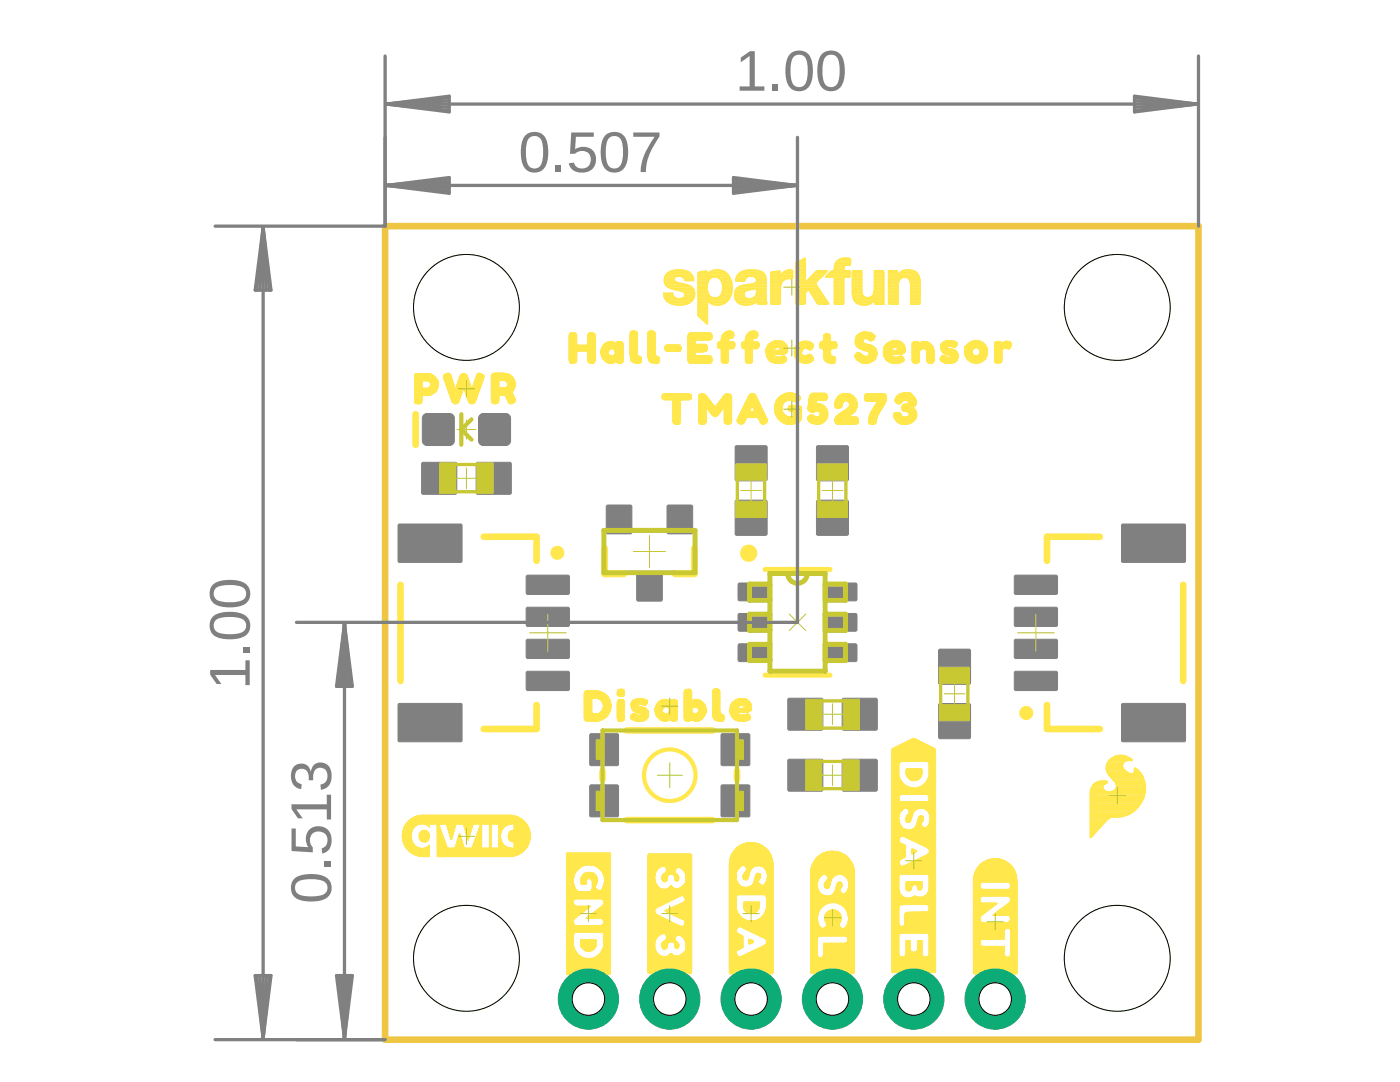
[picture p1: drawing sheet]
<svg xmlns="http://www.w3.org/2000/svg" width="279mm" height="216mm" viewBox="0 0 279 216" stroke-linecap="round" stroke-linejoin="round" font-family="sans-serif">
<defs><g id="words">
<g font-size="11.5" fill="#808080">
<text x="146.7" y="18.1">1.00</text>
<text x="103.5" y="34.3">0.507</text>
<text x="49.8" y="137.6" transform="rotate(-90 49.8 137.6)">1.00</text>
<text x="66.1" y="180.3" transform="rotate(-90 66.1 180.3)">0.513</text>
</g>
</g></defs>
<g fill="#808080" stroke="#808080" stroke-width=".2">
<path d="M79.6 104.6h12.5l.1 .3v7.2l-.2 .1h-12.4l-.2-.3v-7z" fill-rule="evenodd"/>
<path d="M79.6 140.4h12.5l.1 .3v7.2l-.2 .1h-12.4l-.2-.3v-7z" fill-rule="evenodd"/>
<path d="M105.2 114.8h8.3l.1 .3v3.4l-.3 .1h-8.1l-.2-.3v-3.2z" fill-rule="evenodd"/>
<path d="M105.2 121.2h8.3l.1 .3v3.3l-.3 .2h-8.1l-.2-.3v-3.2z" fill-rule="evenodd"/>
<path d="M105.2 127.6h8.3l.1 .3v3.3l-.3 .2h-8.1l-.2-.3v-3.2z" fill-rule="evenodd"/>
<path d="M105.2 134h8.3l.1 .3v3.3l-.3 .2h-8.1l-.2-.3v-3.2z" fill-rule="evenodd"/>
<path d="M223.9 140.4h12.6l.1 .3v7.2l-.3 .1h-12.4l-.1-.3v-7z" fill-rule="evenodd"/>
<path d="M223.9 104.6h12.6l.1 .3v7.2l-.3 .1h-12.4l-.1-.3v-7z" fill-rule="evenodd"/>
<path d="M202.6 134h8.3l.2 .3-.1 3.3-.2 .2h-8.2l-.2-.3v-3.2z" fill-rule="evenodd"/>
<path d="M202.6 127.6h8.3l.2 .3-.1 3.3-.2 .2h-8.2l-.2-.3v-3.2z" fill-rule="evenodd"/>
<path d="M202.6 121.2h8.3l.2 .3-.1 3.3-.2 .2h-8.2l-.2-.3v-3.2z" fill-rule="evenodd"/>
<path d="M202.6 114.8h8.3l.2 .3-.1 3.4-.2 .1h-8.2l-.2-.3v-3.2z" fill-rule="evenodd"/>
<path d="M163 100l.3-.2h5.7l.3 .2v6.5l-.1 .3h-5.9l-.3-.1z" fill-rule="evenodd"/>
<path d="M163 89.1l.3-.2h5.7l.3 .2v6.5l-.1 .3h-5.9l-.3-.1z" fill-rule="evenodd"/>
<path d="M187.3 140.5l.3-.1h5.8l.3 .1v6.6l-.2 .3h-5.9l-.3-.2z" fill-rule="evenodd"/>
<path d="M187.3 129.7l.3-.2h5.8l.3 .2v6.5l-.2 .3h-5.9l-.3-.1z" fill-rule="evenodd"/>
<path d="M146.7 100l.3-.2h5.8l.3 .2v6.5l-.2 .3h-5.9l-.3-.1z" fill-rule="evenodd"/>
<path d="M146.7 89.1l.3-.2h5.8l.3 .2v6.5l-.2 .3h-5.9l-.3-.1z" fill-rule="evenodd"/>
<path d="M147.5 116.4h5.9l.2 .3-.1 3-.2 .2-5.8-.1-.2-.2v-2.9z" fill-rule="evenodd"/>
<path d="M147.5 122.5h5.9l.2 .2-.1 3.1-.2 .2-5.8-.1-.2-.3v-2.9z" fill-rule="evenodd"/>
<path d="M147.5 128.5h5.9l.2 .3-.1 3.1-.2 .1h-5.8l-.2-.3v-2.9z" fill-rule="evenodd"/>
<path d="M164.9 128.5h6l.1 .3v3.1l-.3 .1h-5.8l-.1-.3v-2.9z" fill-rule="evenodd"/>
<path d="M164.9 122.5h6l.1 .2v3.1l-.3 .2-5.8-.1-.1-.3v-2.9z" fill-rule="evenodd"/>
<path d="M164.9 116.4h6l.1 .3v3l-.3 .2-5.8-.1-.1-.2v-2.9z" fill-rule="evenodd"/>
<path d="M168.2 139.4h6.7l.2 .2-.1 6-.2 .1h-6.6l-.1-.3v-5.8z" fill-rule="evenodd"/>
<path d="M157.4 139.4h6.7l.1 .2v6l-.3 .1h-6.5l-.2-.3v-5.8z" fill-rule="evenodd"/>
<path d="M133.2 100.9l.3-.1h4.4l.3 .1v5.3l-.1 .3h-4.6l-.3-.1z" fill-rule="evenodd"/>
<path d="M121 100.9l.3-.1h4.5l.3 .1v5.3l-.2 .3h-4.6l-.3-.1z" fill-rule="evenodd"/>
<path d="M127.1 114.4l.3-.2h4.5l.2 .2 .1 5.2-.2 .3-4.6 .1-.3-.2z" fill-rule="evenodd"/>
<path d="M84.6 82.8l.6-.3h4.5a.96 .96 0 0 1 1 1v4.4a.96 .96 0 0 1-1 1h-4.5a.96 .96 0 0 1-.9-1v-4.4z" fill-rule="evenodd"/>
<path d="M95.8 82.8l.7-.3h4.4a.96 .96 0 0 1 1 1v4.4a.96 .96 0 0 1-1 1h-4.4a.96 .96 0 0 1-1-1v-4.4z" fill-rule="evenodd"/>
<path d="M84.3 92.3h6.7l.2 .3-.1 5.9-.3 .1h-6.5l-.2-.3v-5.7z" fill-rule="evenodd"/>
<path d="M95.2 92.3h6.7l.1 .3v5.9l-.3 .1h-6.5l-.2-.3v-5.7z" fill-rule="evenodd"/>
<path d="M157.4 151.5h6.7l.1 .3v5.9l-.3 .2-6.5-.1-.2-.2v-5.8z" fill-rule="evenodd"/>
<path d="M168.2 151.5h6.7l.2 .3-.1 5.9-.2 .2-6.6-.1-.1-.2v-5.8z" fill-rule="evenodd"/>
<path d="M143.9 146.5l.3-.1h5.1l.3 .1v6.1l-.3 .2h-5.1l-.3-.2z" fill-rule="evenodd"/>
<path d="M143.9 156.8l.3-.2h5.1l.3 .2v6.1l-.3 .1h-5.1l-.3-.1z" fill-rule="evenodd"/>
<path d="M117.7 156.8l.3-.2h5.1l.3 .2v6.1l-.3 .1h-5.1l-.3-.1z" fill-rule="evenodd"/>
<path d="M117.7 146.5l.3-.1h5.1l.3 .1v6.1l-.3 .2h-5.1l-.3-.2z" fill-rule="evenodd"/>
</g>
<g fill="none" stroke="#ffe74c" stroke-width="1.3">
<path d="M83 82.7v6.1M79.9 116.7v19.2M96.5 107.1h10.6v4.8M120.7 109.4v5.1h3.8M138.6 109.4v5.1h-3.9M219.5 107.1h-10.5v4.8M236.1 116.7v19.2M107.1 140.7v4.8h-10.6M120.2 153.9v1.6M125.1 145.8h17.1M147.1 153.9v1.6M209 140.7v4.8h10.5"/>
<path d="M125.1 163.6h17.1"/>
</g>
<g fill="#ffe74c" stroke="#ffe74c" stroke-width=".2">
<circle cx="111.2" cy="110.3" r="1.3"/>
<circle cx="204.8" cy="142.3" r="1.3"/>
<circle cx="149.4" cy="110.4" r="1.62"/>
</g>
<g fill="none" stroke="#ffe74c" stroke-width=".2">
<path d="M82.7 75v5.2M82.7 77.4h4.6M82.7 76h4.7M82.7 80h1.5M82.7 79.9h1.5M82.7 79.8h1.5M82.7 79.7h1.5M82.7 79.6h1.5M82.7 79.5h1.5M82.7 79.4h1.5M82.7 79.3h1.5M82.7 79.2h1.5"/>
<path d="M82.7 79.1h1.5M82.7 79h1.6M82.7 78.8h3.1M82.7 78.7h3.4M82.7 78.7h3.5M82.7 78.6h3.6M82.7 78.6h3.7M82.7 78.5h3.8M82.7 78.4h3.9M82.7 78.4h4M82.7 78.3h4M82.7 78.3h4.1"/>
<path d="M82.7 78.2h4.2M82.7 78.1h4.3M82.7 78h4.3M82.7 78h4.4M82.7 77.9h4.4M82.7 77.9h4.5M82.7 77.8h4.5M82.7 77.7h4.5M82.7 77.6h4.6M82.7 77.5h4.6M82.7 77.4h1.5M82.7 77.3h1.5"/>
<path d="M82.7 77.2h1.5M82.7 77.1h1.5M82.7 77h1.5M82.7 76.9h1.5M82.7 76.8h1.5M82.7 76.7h1.5M82.7 76.6h1.5M82.7 76.5h1.5M82.7 76.4h1.5M82.7 76.3h1.5M82.7 76.2h1.5M82.7 76h1.7"/>
<path d="M82.7 75.9h4.7M82.7 75.9h4.6M82.7 75.8h4.6M82.7 75.7h4.5M82.7 75.6h4.5M82.7 75.5h4.4M82.7 75.4l4.3 .1M82.7 75.4h4.3M82.7 75.3l4.3 .1M82.7 75.3h4.2M82.7 75.2h4.1M82.7 75.1l4.1 .1"/>
<path d="M82.7 75.1h4M82.7 75h3.9M82.7 74.9h3.8M82.8 74.9h3.6M82.8 74.8h3.6M82.8 74.8h3.5M82.8 74.7h3.4M82.8 74.7h3.3M82.9 74.7l-.2 .3M82.9 74.7h3.1M83 74.6h2.9M83.1 74.5h2.6"/>
<path d="M83.2 74.5l-.3 .2M84.2 79.9l-.1 .4M84.2 76.2v1.2M84.2 79.1v.8M84.3 76.1l-1.6 .1M84.3 76.1h-1.6M84.5 78.9l-.3 .2M84.5 76l-.3 .2M85.3 76l.4 .1M85.4 74.5l.5 .1 .7 .4M85.4 76h2M85.5 77.4h1.9"/>
<path d="M85.5 76.1h1.9M85.6 77.3h1.8M85.7 76.1l.2 .4M85.7 76.1l1.8 .1M85.7 77.3h1.7M85.7 76.2h1.8M85.7 78.9l-3 .1M85.7 77.3l-.2 .1 .6 1.3M85.7 78.9h-3M85.8 76.3h1.7M85.8 77.2h1.6M85.9 77.1h1.5"/>
<path d="M85.9 76.4h1.6M85.9 77h1.5M85.9 76.5h1.6M85.9 76.5v.4M85.9 76.9l-.2 .4M85.9 76.9h1.5M85.9 76.8h1.5M85.9 76.7h1.6M85.9 76.6h1.6M86 78.8h-3.3M86.1 78.7l-.4 .2M86.1 78.7v.1"/>
<path d="M86.6 75l.4 .4M86.9 78.2l-.8 .5M87 75.4l.2 .3M87.2 75.7l.3 .5M87.3 77.4l-.4 .8M87.4 77.1l-.1 .3M87.4 76.9h-1.5M87.5 76.6l-.1 .5M87.5 76.2v.4M88.6 75.3h1.5M88.6 75.2h1.5M88.6 75.1h1.5"/>
<path d="M88.6 75.1h1.4M88.6 75.2v.4M88.6 75.4h1.5M88.6 75.3l1.5 .1M88.6 75h1.4M88.6 75.6h1.6M88.6 75.5h1.6M88.6 74.9h1.4M88.6 74.8h1.3M88.6 74.8v.4M88.6 75.6l1.6 4.5M88.6 75.7h1.6"/>
<path d="M88.7 75.8h1.6M88.7 75.9h1.6M88.8 76h1.5M88.8 74.7h1.1M88.8 76.1h1.6M88.8 76.2h1.6M88.8 76.3h1.6M88.9 76.3h1.5M88.9 76.4l1.6 .1M88.9 76.4h1.5M88.9 74.7h.9M88.9 76.5h1.6"/>
<path d="M88.9 74.6h.9M89 76.6h1.5M89 76.7h1.5M89 76.8h1.6M89.1 76.9h1.5M89.1 74.5h.5M89.1 77h1.5M89.1 77.1h1.6M89.2 77.1h1.5M89.2 77.2h1.5M89.2 77.3h1.5M89.2 77.4h1.6"/>
<path d="M89.3 77.4h1.5M89.3 77.5l1.5 .1M89.3 77.5h1.5M89.3 77.6h1.5M89.3 77.6h3.2M89.3 74.5h.2M89.3 77.7h3.2M89.4 77.7h3M89.4 77.8h3M89.4 77.9h3M89.4 74.5h.1M89.5 78h2.8"/>
<path d="M89.5 74.4l.3 .3M89.5 74.4l-.9 .4M89.5 78.1h2.8M89.5 78.2h2.7M89.6 78.3h2.6M89.6 78.4h2.6M89.6 78.5h2.5M89.7 78.6h2.4M89.7 78.8h2.3M89.7 78.7h2.4M89.8 78.9h2.2M89.8 79h2.1"/>
<path d="M89.8 79.1h2.1M89.8 74.7l.2 .3M89.9 79.1h2M89.9 79.3h1.9M89.9 79.3h2M89.9 79.4h1.9M90 79.4h1.8M90 79.5h1.8M90 79.6h1.7M90 79.6h1.8M90 75l.8 2.5M90 79.7h1.7"/>
<path d="M90.1 79.7h1.6M90.1 79.9h1.6M90.1 79.8h1.6M90.1 79.9h1.5M90.2 80h1.4M90.9 77.6h1.6M91 77.5h1.5M91 77.4h1.5M91 77.4h3M91 77.3h3M91.1 77.2h2.9M91.1 77.1h2.8"/>
<path d="M91.1 77h2.8M91.2 76.9h2.7M91.2 76.8h2.6M91.2 76.7h2.6M91.3 76.6h2.5M91.3 76.5h2.4M91.3 76.4h2.4M91.4 76.4h2.3M91.4 76.3h2.3M91.4 76.2h2.2M91.4 76.1h2.2M91.5 76h2.1"/>
<path d="M91.5 75.9h2M91.5 75.8h2M91.6 75.8h1.9M91.6 75.7h1.9M91.6 75.6h1.9M91.6 75.6h1.8M91.6 75.5h1.8M91.7 75.5h1.7M91.7 75.4l1.7 .1M91.7 79.8h-1.6M91.7 75.4h1.7M91.7 75.4h1.6"/>
<path d="M91.7 75.3h1.6M91.7 75.2h1.6M91.8 75.2h1.5M91.8 75.2l-.9 2.4-.1-.1M91.8 75.1l1.5 .1M91.8 75.1h1.5M91.8 75h1.4M91.9 75h1.3M91.9 74.9h1.3M91.9 79.2h-2M91.9 74.8h1.2M92 74.7h1"/>
<path d="M92.1 78.7h-2.4M92.1 78.7l-.6 1.4M92.1 78.7l.5-1.4 .8 2.5M92.1 78.6h-2.4M92.1 74.7h.9M92.1 78.5h-2.5M92.2 74.7h.7M92.2 74.6h.7M92.5 74.5h.3M92.6 77.4h1.4M92.6 77.5h1.5M92.6 77.5l1.5 .1"/>
<path d="M92.7 77.6h3.1M92.7 77.6h1.4M92.7 77.7h3M92.7 77.8h3M92.8 77.9h2.9M92.8 77.9h2.8M92.8 78h2.8M92.8 78.1h2.8M92.9 78.2h2.6M92.9 78.3h2.6M92.9 78.4h2.6M93 78.5h2.4"/>
<path d="M93 78.6h2.4M93 78.8h2.3M93 78.7h2.4M93.1 78.8h2.2M93.1 74.8l.2 .4M93.1 74.8l-.3-.3-.5 .1-.4 .2-.1 .4M93.1 79h2.1M93.1 79h2.2M93.2 79.1h2M93.2 79.3h1.9M93.2 79.3h2M93.3 79.4h1.8"/>
<path d="M93.3 79.6h1.8M93.3 79.5h1.8M93.3 79.6h1.7M93.4 79.7h1.6M93.4 79.8h1.6M93.4 79.8l.5 .7 .3 .1 .5-.2M93.4 79.9h1.6M93.5 80h1.4M94.2 77.6h1.6M94.3 77.4h1.5M94.3 77.5h1.5M94.3 77.3h1.5"/>
<path d="M94.3 77.3h1.6M94.4 77.2h1.5M94.4 77h1.5M94.4 77h1.6M94.4 76.9h1.6M94.5 76.8h1.5M94.5 76.8h1.6M94.5 76.7h1.6M94.5 76.6h1.6M94.6 76.5h1.5M94.6 76.4h1.6M94.7 76.2h1.5"/>
<path d="M94.7 76.2h1.6M94.7 76.1h1.6M94.7 76h1.6M94.8 75.9h1.5M94.8 75.9h1.6M94.8 75.8h1.6M94.8 75.7h1.6M94.9 75.7h1.5M94.9 75.6h1.5M94.9 75.6h1.6M94.9 75.5h1.6M94.9 79.9h-1.4"/>
<path d="M95 75.4h1.5M95 75.2h1.6M95.1 75.1h1.5M95.1 75h1.5M95.1 79.5h-1.8M95.1 75h1.4M95.1 79.4h-1.8M95.1 74.9h1.4M95.1 74.8h1.4M95.2 74.8h1.2M95.2 79.2h-2M95.2 74.7h1.1"/>
<path d="M95.2 74.7l-1.1 2.9-.8-2.4M95.2 74.7h1M95.3 78.9l-2.2 .1M95.3 74.7h.9M95.3 78.9h-2.2M95.3 74.6h.8M95.4 78.7h-2.4M95.4 78.6h-2.4M95.4 74.5h.5M95.5 74.5h.2M95.6 74.5h.1M95.6 74.4l.9 .4"/>
<path d="M95.6 74.4l-.4 .3M95.9 77.2l-1.6 .1M95.9 77.1l-1.5 .1M95.9 77.1h-1.5M96 76.9h-1.6M96 76.8h-1.5M96.1 76.6h-1.5M96.1 76.5h-1.5M96.2 76.3h-1.6M96.2 76.3h-1.5M96.3 76h-1.5M96.4 75.8h-1.6"/>
<path d="M96.5 75.5l-1.6 4.6M96.5 74.8l.1 .3M96.5 75.4l-1.5 .1M96.5 75.3l-1.5 .1M96.6 75.3h-1.6M96.6 75.1l-.1 .4M98.1 77.4h4.6M98.1 79.7h1.4M98.1 79.6h1.4M98.1 79.5h1.4M98.1 79.4h1.4M98.1 79.3h1.4"/>
<path d="M98.1 79.2h1.4M98.1 79.1h1.4M98.1 79h1.4M98.1 78.8h4.3M98.1 78.7h4.3M98.1 78.6h4.3M98.1 78.6h4.2M98.1 78.5h4.2M98.1 78.4h4.2M98.1 78.3h4.2M98.1 78.2l4.2 .1M98.1 78.2h4.1"/>
<path d="M98.1 78h4.2M98.1 78h4.3M98.1 77.8h4.4M98.1 77.7h4.4M98.1 77.6h4.5M98.1 77.5h4.6M98.1 77.3h1.4M98.1 77.2h1.4M98.1 77.1h1.4M98.1 77h1.4M98.1 76.9h1.4M98.1 76.8h1.4"/>
<path d="M98.1 76.7h1.4M98.1 76.6h1.4M98.1 76.5h1.4M98.1 76.4h1.4M98.1 76.3h1.4M98.1 76.2h1.4M98.1 76.1h1.4M98.1 76h1.6M98.1 75.9h4.6M98.1 75.8h4.6M98.1 75.8h4.5M98.1 75.7h4.5"/>
<path d="M98.1 75.6h4.5M98.1 75.6h4.4M98.1 75.5h4.4M98.1 75.5h3.5M98.1 75.4h3.6M98.1 75.2h3.8M98.1 75h3.9M98.1 74.9h3.8M98.1 74.9v4.8M98.1 79.7v.4M98.1 79.8h1.4M98.1 80h1.4"/>
<path d="M98.1 79.9h1.4M98.1 74.8h3.7M98.2 74.7h3.5M98.2 74.7h3.3M98.2 74.7h3.2M98.2 74.6h3.2M98.4 74.5h2.7M98.6 74.5h2.1M98.7 74.5h1.8M98.7 74.4l-.4 .2-.2 .3M99.5 79.9h-1.4M99.5 76.1v1.3"/>
<path d="M99.5 79v.9M99.5 79.9v.4M99.6 76.1h-1.5M99.7 78.9l-1.6 .1M99.7 76h-1.6M99.8 75.9l-.3 .2M99.9 78.9l-.4 .1M100.5 74.4l.8 .2 .7 .4M100.7 75.9l.4 .2M100.8 78.9l.3 .5M100.8 78.9h1.7M100.8 76h1.9"/>
<path d="M100.8 79h1.7M100.9 79h1.6M100.9 79.1h1.6M100.9 76h1.8M100.9 79.2h1.7M101 79.2h1.6M101 76.1h1.7M101 77.3h1.7M101 79.3h1.6M101 79.3l1.6 .1M101.1 79.4h1.6M101.1 76.1l.2 .4"/>
<path d="M101.1 77.3l-.5 .1M101.1 79.4l.4 1M101.1 77.3h1.6M101.1 76.1h1.6M101.1 79.5h1.6M101.1 77.2h1.6M101.1 76.2h1.6M101.2 79.6h1.6M101.2 79.5h1.5M101.2 77.2h1.6M101.2 76.2h1.6M101.2 76.3h1.6"/>
<path d="M101.2 79.7h1.6M101.2 77.1h1.6M101.2 79.8h1.6M101.3 77h1.5M101.3 76.4h1.5M101.3 79.9h1.5M101.3 79.8h1.5M101.3 79.9h1.6M101.3 76.9h1.5M101.3 76.8h1.5M101.3 76.7h1.5M101.3 76.6h1.5"/>
<path d="M101.3 76.5h1.5M101.3 76.5v.4M101.3 76.9l-.2 .4M101.3 80h1.5M101.7 75.4l-3.6 .1M101.7 75.5h.7M101.8 75.3l-3.7 .1M101.8 75.4h.6M101.8 75.3h-3.7M101.9 75.3h.4M101.9 75.1l-3.8 .1M102 75.2h.2"/>
<path d="M102 75.1h-3.9M102 75l-.9 1.1M102.1 75.1h.1M102.1 75.1l.3 .3M102.1 75.1l-1 1M102.2 78.2l.1 .3M102.3 78.1h-4.2M102.3 78.5l.3 .8M102.4 75.4l.2 .3M102.4 77.9l-4.3 .1M102.4 78.9h-4.3M102.5 77.9h-4.4"/>
<path d="M102.5 77.8h-4.4M102.6 77.7h-4.5M102.6 75.7l.1 .4M102.6 79.3l.1 .2M102.7 77.5l-4.6 .1M102.7 77.4l-.5 .8M102.7 77.3h-1.9M102.7 76.1l.1 .5M102.7 79.5l.2 .4M102.8 77l-.1 .4M102.8 76.6v.4M102.9 79.9l-.2 .4"/>
<path d="M113.6 68.9h5.2M113.6 67v4.8M113.6 71.8l.1 .4 .2 .3h.6M113.6 70.1h5.2M113.6 71.9h1.5M113.6 71.8h1.5M113.6 71.7h1.5M113.6 71.6h1.5M113.6 71.5h1.5M113.6 71.4h1.5M113.6 71.3h1.5M113.6 71.2h1.5"/>
<path d="M113.6 71.1h1.5M113.6 71h1.5M113.6 70.9h1.5M113.6 70.8h1.5M113.6 70.7h1.5M113.6 70.6h1.5M113.6 70.5h1.5M113.6 70.4h1.5M113.6 70.3h1.5M113.6 70.1h1.7M113.6 70h5.2M113.6 69.9h5.2"/>
<path d="M113.6 69.8h5.2M113.6 69.7h5.2M113.6 69.6h5.2M113.6 69.5h5.2M113.6 69.4h5.2M113.6 69.3h5.2M113.6 69.2h5.2M113.6 69.1h5.2M113.6 69h5.2M113.6 68.8l1.7 .1M113.6 68.8h1.6M113.6 68.7l1.6 .1"/>
<path d="M113.6 68.7h1.5M113.6 68.6l1.5 .1M113.6 68.6h1.5M113.6 68.5h1.5M113.6 68.4h1.5M113.6 68.3h1.5M113.6 68.2h1.5M113.6 68.1h1.5M113.6 68h1.5M113.6 67.9h1.5M113.6 67.8h1.5M113.6 67.7h1.5"/>
<path d="M113.6 67.6h1.5M113.6 67.5h1.5M113.6 67.4h1.5M113.6 67.3h1.5M113.6 67.2h1.5M113.6 67.1h1.5M113.6 67h1.5M113.6 72h1.5M113.6 66.9h1.5M113.6 72.1h1.5M113.6 66.8h1.4M113.6 66.7h1.4"/>
<path d="M113.7 66.6l-.1 .4M113.7 72.1h1.3M113.7 66.7h1.3M113.7 66.6h1.3M113.7 72.2h1.3M113.7 72.3h1.3M113.7 66.5h1.3M113.8 72.3h1.2M113.8 66.5h1.1M113.9 72.4h.8M113.9 72.4h.7M113.9 66.4h.8"/>
<path d="M114 66.4h.6M114 66.4l-.3 .2M114.6 66.4l.4 .1 .1 .4M115 72.3l-.5 .2M115 72.2h-1.3M115.1 72.1h-1.5M115.1 68.6l.2 .3M115.1 66.9v1.7M115.1 70.3v1.7l-.1 .3M115.1 70.3h-1.5M115.2 70.2h-1.6M115.3 70.1h-1.7"/>
<path d="M115.3 70l-.2 .3M117.1 70l.2 .3M117.1 70.1h1.7M117.1 68.9h1.7M117.2 68.8h1.6M117.2 70.2h1.6M117.3 70.3h1.5M117.3 66.9v1.8M117.3 70.3v1.7l.1 .3M117.3 68.7l-.2 .2M117.3 72h1.4M117.3 71.9h1.4"/>
<path d="M117.3 71.9h1.5M117.3 71.8h1.5M117.3 71.7h1.5M117.3 71.6h1.5M117.3 71.5h1.5M117.3 71.4h1.5M117.3 71.3h1.5M117.3 71.2h1.5M117.3 71.1h1.5M117.3 71h1.5M117.3 70.9h1.5M117.3 70.8h1.5"/>
<path d="M117.3 70.7h1.5M117.3 70.6h1.5M117.3 70.5h1.5M117.3 70.4h1.5M117.3 68.7h1.5M117.3 68.6h1.5M117.3 68.5h1.5M117.3 68.4h1.5M117.3 68.3h1.5M117.3 68.2h1.5M117.3 68.1h1.5M117.3 68h1.5"/>
<path d="M117.3 67.9h1.5M117.3 67.8h1.5M117.3 67.7h1.5M117.3 67.6h1.5M117.3 67.5h1.5M117.3 67.4h1.5M117.3 67.3h1.5M117.3 67.2h1.5M117.3 67.1h1.5M117.3 67h1.5M117.3 66.9h1.5M117.3 72.1h1.4"/>
<path d="M117.3 66.8h1.4M117.4 72.2h1.3M117.4 72.1h1.3M117.4 66.7l1.3 .1M117.4 72.2h1.2M117.4 66.7h1.3M117.4 66.6h1.3M117.4 72.3l.5 .2M117.4 72.3h1.1M117.4 72.3h1.2M117.4 66.5h1.2M117.5 66.5h1"/>
<path d="M117.6 72.4h.9M117.7 66.4h.7M117.8 72.4h.6M117.8 66.4l.9 .2M117.8 66.4l-.4 .1-.1 .4M118.7 72.2l-.3 .3h-.5M118.7 66.6l.1 .4M118.8 67v4.8l-.1 .4M119.9 70.1h1.6M119.9 70.4h1.5M119.9 70.3h1.5M119.9 69.9h1.6"/>
<path d="M119.9 69.9v.5M119.9 70.4l.1 .4M120 70.5h1.3M120 70.4h1.4M120 70.7h1.5M120 70.6l1.4 .1M120 70.6h1.3M120 69.8h1.6M120 70.8l1.7 .1M120 70.8h1.6M120 70.8h1.5M120 70.8l.1 .4"/>
<path d="M120 70.9h1.8M120 70.9l1.9 .1M120 69.6h4.3M120.1 71h4.2M120.1 69.6h4.2M120.1 69.5l-.2 .4M120.1 71.1h4.2M120.1 69.5h4.2M120.1 71.2h4.2M120.1 69.4h4.2M120.1 71.2l.2 .4 .6 .6 .4 .2M120.2 69.3h4.1"/>
<path d="M120.2 71.3h4.1M120.2 71.4h4.1M120.2 69.2h4.1M120.2 69.2l-.1 .3M120.3 71.5h4M120.3 69.1h4M120.3 69h4M120.3 71.6h4M120.4 71.6h3.9M120.4 69h3.9M120.4 71.7h3.9M120.4 68.9h3.9"/>
<path d="M120.5 71.7h3.8M120.5 68.8h3.8M120.5 68.8l-.3 .4M120.5 71.8h3.8M120.6 71.9h3.7M120.6 68.7h3.7M120.7 68.6h3.6M120.7 72h3.6M120.8 72.1h3.5M120.8 68.5h3.5M120.8 72.1h2M120.8 68.5h2"/>
<path d="M120.9 68.5h1.9M120.9 72.1h1.9M120.9 72.2h1.8M121 68.4h1.7M121 72.2h1.7M121.1 68.3h1.5M121.1 72.3h1.5M121.2 68.3h1.4M121.2 72.3h1.4M121.3 68.3h1.2M121.3 68.3l-.8 .5M121.3 72.4h1.1"/>
<path d="M121.3 72.4l.4 .1M121.3 70.6l.7 .4M121.4 68.2h1M121.4 70.2h-1.5M121.4 70.1h-1.5M121.5 72.4h.8M121.5 68.2h.8M121.5 70h-1.6M121.6 69.8h-1.6M121.6 69.8l-.3 .8M121.7 68.1l-.4 .2M121.8 69.7h-1.8"/>
<path d="M121.9 69.6l-1.9 .1M121.9 69.6l-.3 .2M122 68.1l.5 .2M122.4 69.6h1.9M122.5 71h1.8M122.5 69.7h1.8M122.5 68.3l.3 .2M122.5 70.9h1.8M122.6 70.9h1.7M122.6 69.8h1.7M122.6 72.3l-.9 .2M122.6 72.3l.3-.3 .2 .3"/>
<path d="M122.6 70.8h1.7M122.7 70.8h1.6M122.7 69.8h1.6M122.7 70.7h1.6M122.7 69.9h1.6M122.7 70h1.6M122.7 70.1h1.6M122.7 70.6h1.6M122.8 70.6h1.5M122.8 70.5h1.5M122.8 70.2h1.5M122.8 70.1h1.5"/>
<path d="M122.8 70.4h1.5M122.8 70.3h1.5M122.8 70.3l-.1 .4-.3 .3M122.8 68.5l.1 .1M122.9 68.6l-.5 1 .3 .2 .1 .5M122.9 72.1h1.4M122.9 68.5h1.4M123 72.2h1.3M123 68.4h1.3M123 68.3h1.2M123 72.3h1.2M123.1 72.3l.9 .2"/>
<path d="M123.1 72.3h1.1M123.1 68.3h1M123.1 68.3l-.2 .3M123.2 68.2h.9M123.2 72.4h.9M123.3 68.2h.7M123.3 72.4h.7M123.4 68.1l-.3 .2M124 68.1l.3 .3M124.3 68.4v.4M124.3 68.9h-3.9M124.3 69.3h-4.1"/>
<path d="M124.3 71.8v.5l-.3 .2M124.3 68.8v3M125.8 68.9h1.4M125.8 70.1h1.4M125.8 70.8h1.4M125.8 70.7h1.4M125.8 70.6h1.4M125.8 70.5h1.4M125.8 70.4h1.4M125.8 70.3h1.4M125.8 70.2h1.4M125.8 70h1.4"/>
<path d="M125.8 69.9h1.4M125.8 69.8h1.4M125.8 69.7h1.4M125.8 69.6h1.4M125.8 69.5h1.4M125.8 69.4h1.4M125.8 69.3h1.4M125.8 69.2h1.4M125.8 69.1h1.4M125.8 69h1.4M125.8 68.8h1.4M125.8 68.7h1.4"/>
<path d="M125.8 68.6h1.4M125.8 68.5h1.4M125.8 68.4h1.4M125.8 68.3h1.4M125.8 68.2h1.4M125.8 68.1h1.4M125.8 68h1.4M125.8 67.9h1.4M125.8 67.8h1.4M125.8 67.7h1.4M125.8 67.6h1.4M125.8 67.5h1.4"/>
<path d="M125.8 67.4h1.4M125.8 67.3h1.4M125.8 67.2h1.4M125.8 67.1h1.4M125.8 67h1.4M125.8 66.9h1.4M125.8 66.8h1.4M125.8 66.7h1.4M125.8 66.8v3.9M125.8 70.7v.5M125.8 70.9l1.5 .1M125.8 70.9h1.5"/>
<path d="M125.8 70.8l1.5 .1M125.8 66.6h1.4M125.8 66.5h1.4M125.8 66.4h1.4M125.8 71.1h1.8M125.8 71.1h1.6M125.8 71h1.6M125.8 71.2h2.1M125.8 71.1h1.9M125.8 71.2l.1 .4M125.8 66.3v.5M125.8 66.3h1.3"/>
<path d="M125.8 71.4h2.2M125.8 71.3h2.1M125.9 71.5h2.1M125.9 71.4l2.1 .1M125.9 71.7h2.1M125.9 71.6h2.1M125.9 71.6v.4M125.9 66.3h1.2M125.9 71.8h2.1M125.9 66.2h1.2M125.9 71.9h2.1M125.9 72l.7 .4"/>
<path d="M125.9 66.2h1.1M126 72h2M126 66.1h1M126 72.1h2M126.1 72.1h1.9M126.2 72.2h1.7M126.2 66.1h.5M126.4 72.3h1.5M126.6 72.4h1.3M126.6 72.4l.5 .1M126.8 72.4h1M127 66.1l.2 .4"/>
<path d="M127 66.1h-1l-.2 .2M127.1 72.5h.5M127.2 70.8l.2 .3M127.2 66.5v4.3M127.4 71.1l.5 .1M127.9 72.4l-.3 .1M127.9 71.2l.1 .3M128 72l-.1 .4M128 71.5v.5M129.3 66.3v4.9M129.3 68.9h1.4M129.3 66.4h1.4"/>
<path d="M129.3 70.1h1.4M129.3 71.2l2.1 .1M129.3 71.2h2.1M129.3 71.1h1.9M129.3 71.1h1.8M129.3 71.1h1.7M129.3 71h1.6M129.3 70.9l1.6 .1M129.3 70.9h1.5M129.3 70.8l1.5 .1M129.3 70.8h1.4M129.3 70.7h1.4"/>
<path d="M129.3 70.6h1.4M129.3 70.5h1.4M129.3 70.4h1.4M129.3 70.3h1.4M129.3 70.2h1.4M129.3 70h1.4M129.3 69.9h1.4M129.3 69.8h1.4M129.3 69.7h1.4M129.3 69.6h1.4M129.3 69.5h1.4M129.3 69.4h1.4"/>
<path d="M129.3 69.3h1.4M129.3 69.2h1.4M129.3 69.1h1.4M129.3 69h1.4M129.3 68.8h1.4M129.3 68.7h1.4M129.3 68.6h1.4M129.3 68.5h1.4M129.3 68.4h1.4M129.3 68.3h1.4M129.3 68.2h1.4M129.3 68.1h1.4"/>
<path d="M129.3 68h1.4M129.3 67.9h1.4M129.3 67.8h1.4M129.3 67.7h1.4M129.3 67.6h1.4M129.3 67.5h1.4M129.3 67.4h1.4M129.3 67.3h1.4M129.3 67.2h1.4M129.3 67.1h1.4M129.3 67h1.4M129.3 66.9h1.4"/>
<path d="M129.3 66.8h1.4M129.3 66.7h1.4M129.3 66.6h1.4M129.3 66.5h1.4M129.3 71.2l.1 .4M129.3 66.3l.3-.2 .5-.1 .4 .1 .2 .4M129.3 71.4h2.2M129.3 71.3h2.2M129.3 66.3h1.3M129.4 71.5h2.2M129.4 71.4l2.2 .1M129.4 71.6h2.2"/>
<path d="M129.4 71.6l.1 .4M129.4 71.7h2.2M129.4 66.3h1.2M129.4 66.2h1.2M129.5 71.8h2.1M129.5 71.9h2.1M129.5 66.2h1.1M129.5 72l.6 .4M129.5 72h2.1M129.5 66.1h1M129.6 72.1h2M129.6 72.1h1.9"/>
<path d="M129.7 72.2h1.8M129.7 66.1h.6M129.8 72.2h1.7M129.9 72.3h1.6M130.1 72.4h1.3M130.1 72.4l.6 .1M130.3 72.4h1M130.6 72.5h.6M130.7 70.8l.3 .3M130.7 66.5v4.3M131 71.1l.4 .1M131.4 71.2l.2 .3"/>
<path d="M131.4 72.4l-.2 .1M131.6 72l-.2 .4M131.6 71.5v.5M132.1 79.5h5.8M132.1 79.4h5.8M132.1 79.3h5.8M132.1 79.2h5.8M132.1 79.1h5.8M132.1 79h5.8M132.1 79v.5M132.1 79.5l.4 .2 .4 .1M132.2 79h5.7"/>
<path d="M132.2 78.9h5.7M132.2 79.5h5.7M132.2 78.8h5.7M132.3 79.6h5.6M132.3 78.7h5.5M132.3 78.6h5.4M132.3 78.6h5.3l.3 .2M132.3 78.6l-.2 .4M132.4 79.7h5.4M132.5 79.7h5.1M132.7 79.8h4.9M132.7 69.5h3.2"/>
<path d="M132.7 69.4h3.2M132.7 69.5l.1 .4M132.7 69.6h3.2M132.7 69.3h3.2M132.8 69.8h3.1M132.8 69.7h3.1M132.8 69.2h3.1M132.8 69.1l3 .1M132.8 69.9h3M132.8 69.1h3M132.8 69h3M132.8 69l-.1 .5"/>
<path d="M132.8 69.9l.3 .2M132.9 69h2.9M132.9 70h2.9M132.9 68.9h2.8M133 70.1h2.7M133 68.9h2.5M133.1 68.8l-.3 .2M134.2 79.8l.1 .3M134.2 79.8h1.7M134.2 79.9h1.6M134.3 79.9h1.5M134.3 80h1.5"/>
<path d="M135.3 68.8l.4 .1 .2 .4M135.8 79.9v4.3M135.9 69.7l-.2 .4h-2.6M135.9 69.3v.4M136.2 79.8l-.4 .1M137.3 68.9h3.7M137.3 70.1h3.6M137.3 71.8h4.8M137.3 71.7h4.8M137.3 71.6h4.8M137.3 71.5h4.8M137.3 71.4h4.7"/>
<path d="M137.3 71.3h4.7M137.3 71.2l4.7 .1M137.3 71.2h4.6M137.3 71.1h4.6M137.3 71.1h4.4M137.3 71h4.2M137.3 70.9h1.5M137.3 70.8h1.5M137.3 70.7h1.5M137.3 70.6h1.5M137.3 70.5h1.5M137.3 70.4h1.5"/>
<path d="M137.3 70.3h1.5M137.3 69.9h3.8M137.3 69.8h3.8M137.3 69.6h3.9M137.3 69.5h3.9M137.3 69.4h3.9M137.3 69.3h3.9M137.3 69.2h3.9M137.3 69.1l3.9 .1M137.3 69.1h3.8M137.3 69h3.8M137.3 69h3.7"/>
<path d="M137.3 68.8h3.7M137.3 68.8h3.6M137.3 68.7l3.5 .1M137.3 68.7h3.4l.3 .1M137.3 68.6l1.6 .1M137.3 68.6h1.5M137.3 68.5h1.5M137.3 68.4h1.5M137.3 68.3h1.5M137.3 68.2h1.5M137.3 68.1h1.5M137.3 68h1.5"/>
<path d="M137.3 67.8h4.5M137.3 67.7h4.6M137.3 67.6h4.7M137.3 67.5h4.7M137.3 67.5h4.8M137.3 67.4h4.8M137.3 67.2h4.8M137.3 67.1h4.8M137.3 67v4.8M137.3 71.8l.1 .4 .2 .3M137.3 71.9h4.8M137.3 67h4.8"/>
<path d="M137.4 72.1h4.6M137.4 72.1h4.7M137.4 66.9h4.7M137.4 72.2h4.6M137.4 66.8l4.7 .1M137.4 66.8h4.6M137.4 66.7h4.6M137.4 66.6h4.6M137.4 66.6l-.1 .4M137.5 72.3h4.5M137.5 66.5h4.4M137.6 72.4h4.2"/>
<path d="M137.6 66.5h4.3M137.6 72.5h4.1M137.7 66.4h4.1M137.9 79.6l-.4 .2M137.9 78.8l.1 .4M138 79.2h-5.9M138 79.2l-.1 .4M138.8 67.9v.5M138.8 70.6v.4M138.8 68.4l.1 .3M138.8 70.5l-1.5 .1M138.9 70.2l-.1 .4"/>
<path d="M139 67.9h-1.7M139.2 67.9h-.4M139.4 80h2.3M139.4 79.9h2.3M139.4 79.9h2.2M139.4 79.8h2.2M139.4 79.7h2.1M139.4 79.6h2.1M139.4 79.6h2M139.4 79.5h2M139.4 79.4h1.9M139.4 79.4h1.8"/>
<path d="M139.4 79.3l1.8 .1M139.4 79.3h1.8M139.4 79.2h1.8M139.4 79.2h1.7M139.4 79.1h1.7M139.4 79.1h1.6M139.5 79h1.5M139.5 79h1.4M139.5 78.9h1.4M139.5 78.8h1.3M139.6 78.8h1.2M139.6 78.8a.98 .98 0 0 1 1.4 .3"/>
<path d="M139.6 78.8l-.2 .3v4.8M139.6 78.7h1.1M139.7 78.7h.9M139.8 78.6h.7M140.6 70.2h-3.3M140.8 70.1h-3.5M141 70l-.9 .2-2.8 .1M141 68.8l.2 .4M141 70h-3.7M141 69.9l-3.7 .1M141 79.1l1.6 2M141.1 69.8h-3.8"/>
<path d="M141.2 69.7h-3.9M141.2 69.7l-.2 .3M141.2 69.2v.5M141.4 71l.5 .1 .1 .3M141.6 67.8l-4.3 .1M141.7 66.4l.3 .2M141.7 66.4h-4l-.3 .2M141.8 67.8l-.4 .1M141.9 67.7l-4.6 .1M142 66.6l.1 .4M142 72.3l-.3 .2M142 67.6l-4.7 .1"/>
<path d="M142 67.6l-.2 .2M142 71.4l.1 .5M142.1 72h-4.7M142.1 67.3h-4.8M142.1 71.9h-4.8M142.1 67.1h-4.8M142.1 67l-.1 .6M142.1 71.9l-.1 .4M143.2 68.9h3.4M143.2 69.2l.2 .3h2.9M143.2 69.2h3.4M143.2 69.1h3.4"/>
<path d="M143.2 69h3.4M143.2 68.8h3.4M143.2 68.7h3.4M143.2 68.7v.5M143.2 68.6h3.4M143.2 69.3h3.4M143.3 69.3h3.3M143.3 68.5h3.3M143.3 68.4h3.3M143.3 69.4h3.2M143.3 68.3h3.2M143.3 68.3l-.1 .4"/>
<path d="M143.4 69.4h3M143.4 69.5h2.9M143.5 68.3h3M143.6 68.2h2.7M143.7 68.2h2.5M143.7 80h2.3M143.7 79.9h2.3M143.8 68.1h1.7M143.8 79.9h2.2M143.8 79.8h2.2M143.9 68.1h1.5M143.9 79.7h2.1"/>
<path d="M143.9 69.5l.1 .4M143.9 69.6h1.5M143.9 69.8h1.5M143.9 69.7h1.5M144 70.1h1.4M144 72.1h1.3M144 72h1.3M144 71.9h1.4M144 71.8h1.4M144 71.7h1.4M144 71.6h1.4M144 71.5h1.4"/>
<path d="M144 71.4h1.4M144 71.3h1.4M144 71.2h1.4M144 71.1h1.4M144 71h1.4M144 70.9h1.4M144 70.8h1.4M144 70.7h1.4M144 70.6h1.4M144 70.5h1.4M144 70.4h1.4M144 70.3h1.4"/>
<path d="M144 70.2h1.4M144 70h1.4M144 69.9h1.4M144 69.8h1.4M144 68h1.4M144 67.9h1.4M144 67.8h1.4M144 67.7h1.5M144 67.6v.4M144 69.9v2.2M144 68l-.7 .3M144 72.1l.2 .3 .4 .1"/>
<path d="M144 79.6h2M144 67.5h1.6M144 67.5h1.8M144 67.4h2.1M144 72.2h1.3M144 67.2h2.3M144 67.2v.4M144 79.5h2M144 67.2h2.4M144 67.1h2.4M144.1 79.5h1.9M144.1 72.2h1.2"/>
<path d="M144.1 67.1h2.3M144.1 79.4h1.9M144.1 72.3h1.1M144.1 67h2.3M144.1 72.4h1M144.1 66.9h2.4M144.2 79.4h1.8M144.2 66.8h2.3M144.2 79.3h1.8M144.2 66.8h2.2M144.2 66.8l-.2 .4M144.3 79.2h1.7"/>
<path d="M144.3 66.7h2.1M144.3 72.4h.8M144.4 79.1h1.6M144.4 66.6h2M144.4 79h1.5M144.5 66.5h1.9M144.5 79h1.4M144.5 78.9h1.4M144.5 66.4h1.9M144.5 66.5l-.3 .3M144.6 78.8h1.3M144.6 78.8h1.2"/>
<path d="M144.6 66.4h1.8M144.7 78.7h1.1M144.7 78.7h1M144.7 78.7l.4-.1h.5l.3 .2M144.7 78.7l-1.8 2.3-.3 .1M144.7 66.3h1.6M144.8 66.3h1.4M144.8 66.2h1.4M144.9 78.6h.7M145 66.2h1.2M145.1 66.1h1M145.3 72.2l-.2 .3h-.6"/>
<path d="M145.4 66.1h.5M145.4 67.9l.1 .3 1 .1M145.4 71.8l-.1 .4M145.4 69.6v2.2M145.4 67.8l-1.4 .1M145.5 67.7l-1.5 .1M145.5 67.6l-1.5 .1M145.5 67.6h-1.5M145.6 67.5l-.2 .4M145.9 78.8l.1 .4M146 79.2v4.8M146.1 67.5h-2.1"/>
<path d="M146.1 66.1l.3 .3M146.1 66.1a1.5 1.5 0 0 0-1.6 .4M146.2 67.4h-2.2M146.3 67.3h-2.3M146.3 67.3l-.7 .2M146.4 67.2h-2.4M146.4 66.4l.1 .5M146.5 66.9l-.2 .4M146.5 68.3l.1 .2M146.6 69.3l-.4 .3h-2.3M146.6 69v.3M146.6 68.5v.5"/>
<path d="M148 68.8h3.5M148 68.7h3.5M148 68.7l.1 .5M148 68.9h3.5M148 69h3.5M148 68.6h3.4M148 69.1h3.4M148 69.1h3.5M148 68.5h3.4M148.1 69.2l.2 .3h2.8M148.1 69.2h3.3M148.1 68.5h3.3"/>
<path d="M148.1 69.3h3.3M148.1 68.4h3.3M148.1 68.3h3.2M148.1 68.3l-.1 .4M148.1 69.4h3.2M148.2 69.4h3M148.2 69.5h2.9M148.3 68.3h2.9M148.4 68.2h2.7M148.5 68.2h2.5M148.6 68.1h1.7M148.7 68.1h1.5"/>
<path d="M148.7 69.5l.1 .4M148.7 69.7h1.5M148.7 69.6h1.5M148.7 69.8h1.5M148.8 70.1h1.4M148.8 72.1h1.4M148.8 72h1.4M148.8 71.9h1.4M148.8 71.8h1.4M148.8 71.7h1.4M148.8 71.6h1.4M148.8 71.5h1.4"/>
<path d="M148.8 71.4h1.4M148.8 71.3h1.4M148.8 71.2h1.4M148.8 71.1h1.4M148.8 71h1.4M148.8 70.9h1.4M148.8 70.8h1.4M148.8 70.7h1.4M148.8 70.6h1.4M148.8 70.5h1.4M148.8 70.4h1.4M148.8 70.3h1.4"/>
<path d="M148.8 70.2h1.4M148.8 70h1.4M148.8 69.9h1.4M148.8 68h1.4M148.8 67.9h1.4M148.8 67.8h1.4M148.8 67.7h1.5M148.8 67.6v.4M148.8 69.9v2.2M148.8 68l-.7 .3M148.8 72.1l.1 .3M148.8 67.5h1.6"/>
<path d="M148.8 67.5h1.8M148.8 72.2h1.4M148.8 67.4h2.1M148.8 72.2h1.3M148.9 67.2h2.2M148.9 67.2h2.3M148.9 72.3h1.2M148.9 67.2l-.1 .4M148.9 72.3h1.1M148.9 80h2.4M148.9 72.4h1M148.9 72.4l.5 .1"/>
<path d="M149 79.9h2.3M149 67h2.2M149 79.8h2.3M149 66.9h2.2M149.1 79.8h2.1M149.1 66.8h2.1M149.1 79.7h2.1M149.1 66.8l-.2 .4M149.1 79.6h2.1M149.1 72.4h.8M149.1 66.7h2.1M149.2 79.6h1.9"/>
<path d="M149.2 66.7h2M149.2 79.5h1.9M149.2 66.6h2M149.2 79.4h1.9M149.2 79.4h1.8M149.3 79.4h1.7M149.3 66.5h1.9M149.3 79.3h1.7M149.3 79.2h1.7M149.3 66.5l-.2 .3M149.3 79.2l-2.1 4.4M149.4 79.2h1.5"/>
<path d="M149.4 72.5h.5M149.4 66.4h1.8M149.4 79.1h1.5M149.4 79h1.5M149.5 79h1.3M149.5 78.9h1.3M149.5 66.3h1.6M149.5 78.8h1.2M149.5 78.8l-.2 .4M149.6 78.8h1.1M149.6 66.3h1.4M149.6 66.2h1.4"/>
<path d="M149.6 78.7h1M149.6 66.2l-.3 .3M149.7 78.7h.9M149.8 78.6h.7M149.8 66.2h1.1M149.9 78.6h.5M149.9 66.1h1M150.1 78.5h.2M150.2 66.1h.5M150.2 67.9l.1 .3 1 .1 .1 .2M150.2 69.6v2.6l-.4 .3M150.2 67.8l-1.4 .1"/>
<path d="M150.2 67.7l-1.4 .1M150.3 67.6l-1.5 .1M150.3 67.6h-1.5M150.6 78.7l-.3-.2-.5 .1-.3 .2M150.6 78.7l.2 .2M150.8 78.9l2.3 4.8M150.9 67.5h-2.1M150.9 66.1l.3 .3M150.9 66.1l-.4-.1-.9 .2M151 67.4h-2.2M151.1 67.3h-2.3M151.1 67.3l-.8 .2-.1 .4"/>
<path d="M151.2 67.1h-2.3M151.2 66.4l.1 .5M151.2 67l-2.3 .1M151.3 66.9h-2.3M151.3 66.9l-.2 .4M151.4 69.3l-.4 .3h-2.3M151.4 68.5l.1 .5M151.5 69l-.1 .3M152.8 70.1h1.8M152.8 70.1h4.4M152.8 70l.2 .9M152.9 70.2h4.3"/>
<path d="M152.9 70.1h4.3M152.9 69.9h1.7M152.9 69.8h1.7M152.9 70.4h4.1M152.9 70.3h4.2M152.9 70.3h4.3M152.9 69.8h1.6M152.9 70.5h3.9M152.9 70.4h4M152.9 69.6h1.7M152.9 69.6l-.1 .4M152.9 70.6h3.7"/>
<path d="M152.9 70.6h3.8M153 70.8l1.5 .1M153 70.8h1.5M153 70.8h1.6M153 69.5h1.7M153 70.9l1.6 .1M153 70.9h1.5M153 70.9l.1 .4M153 71h1.6M153 71.1h1.7M153 71.1h1.6M153 69.3h2"/>
<path d="M153.1 71.2h1.9M153.1 69.3h4M153.1 71.2l3.7 .1M153.1 71.3h3.7M153.1 69.2h4M153.1 71.3l.3 .4M153.1 71.4h3.8M153.1 69.1h4M153.2 69.1h3.9M153.2 71.4l3.7 .1M153.2 69h3.9M153.2 69h3.8"/>
<path d="M153.2 71.5h3.7M153.2 68.9h3.8M153.2 71.5l3.8 .1M153.3 68.9h3.7M153.3 71.6h3.7M153.3 68.8l-.4 .8M153.3 68.8h3.6M153.4 71.7h3.6M153.4 68.8h3.5M153.4 71.7a1.7 1.7 0 0 0 1.4 .8M153.4 71.8h3.6M153.4 68.7h3.4"/>
<path d="M153.5 68.7h3.3M153.5 71.9h3.5M153.5 68.6h3.3M153.5 68.6l-.2 .2M153.6 72h3.3M153.6 68.5h3.1M153.6 72.1h3.2M153.7 72.1h3.1M153.7 68.5h3M153.8 72.1h3M153.8 68.4h2.8M153.8 72.2h2.9"/>
<path d="M153.9 68.3h2.6M153.9 72.2h2.7M154.1 72.3h2.4M154.1 68.3h2.3M154.1 68.2h2.3M154.2 72.3h2.2M154.2 68.2h2.1M154.3 68.1h1.9M154.4 72.4h1.8M154.5 68.1h1.5M154.5 69.7l.1 .2M154.5 69.7h-1.6"/>
<path d="M154.6 72.4h1.5M154.6 69.9l.2 .8M154.6 69.6l-1.7 .1M154.6 69.9h2.6M154.7 70.1h2.5M154.7 69.5l-1.8 .1M154.7 68h1l.7 .3M154.7 68l-1.2 .6M154.7 68h.9M154.8 70.7l-.3 .1 .2 .3 .5 .2M154.8 72.5h1.2M154.8 69.4l-1.8 .1"/>
<path d="M154.9 69.4h-1.9M154.9 80h2.1M154.9 68h.5M155 79.9l-.2 .3M155 79.8h4.6M155.1 79.8h4.5M155.1 79.7h4.5M155.2 79.6h4.5M155.2 79.5h4.5M155.3 79.5l-.3 .4M155.3 79.4h4.4M155.4 79.4h4.3"/>
<path d="M155.5 79.3h4.2M155.5 79.2h4.2M155.6 79.2h4.1M155.6 69.8h1.6M155.6 69.3h1.5M155.6 69.3l-.8 .1-.3 .3M155.6 69.3l.2 .4M155.6 79.1l-.3 .4M155.6 69.4h1.5M155.6 79.1h4M155.6 69.4h1.6M155.7 69.8h1.5"/>
<path d="M155.7 79.1h3.9M155.7 69.5h1.5M155.7 69.6h1.5M155.7 71.2h1.1M155.8 69.7h1.4M155.8 79h3.7M155.8 69.7l-.3 .2M155.9 79h3.5M155.9 71.1h.8M156 78.9h3.3M156 78.9l-.4 .2M156 71.1h.6"/>
<path d="M156.1 78.8h3.1M156.2 78.8h3M156.3 71.1h.2M156.3 78.7h2.7M156.4 78.7h2.6M156.4 71h.1M156.4 68.3l.3 .3M156.5 78.6h2.4M156.6 78.6h2M156.7 78.5h1.8M156.7 68.6l.3 .3M156.7 72.2l-.7 .3"/>
<path d="M156.7 71.2l.3 .4M156.7 71.2l-.3-.2-.8 .3M156.9 70.5l-.4 .2h-3.5M157 78.5h1.3M157 68.9l.2 .8M157 71.6l-.3 .6M157.1 78.4h1.1M157.2 70h-4.4M157.2 69.9h-2.6l.2 .8M157.2 69.7v.5M157.2 70.2l-.3 .3M157.2 79.9h-2.2"/>
<path d="M157.7 79.9h-2.7M157.7 79.9l-.9 .2-.3 .2M157.7 79.9h.4M157.7 79.9h1.9M158.1 79.9h1.4M158.1 79.9l.8 .4 .3-.1M158.2 80h1.2M158.5 70.1h1.5M158.5 70.6l1.5 .1M158.5 70.6h1.4M158.5 70.5h1.5M158.5 70.4h1.5"/>
<path d="M158.5 70.3h1.5M158.5 70.2h1.5M158.5 70h1.6M158.5 70.1v.4M158.5 70.5l.1 .5M158.6 70.8h1.5M158.6 70.7h1.5M158.6 69.9h1.5M158.6 70.9l1.8 .1M158.6 70.9h1.7M158.6 70.8l1.6 .1M158.6 69.8h1.5"/>
<path d="M158.6 69.8h1.6M158.6 71h3.4M158.6 69.7l-.1 .4M158.6 71l.2 .4M158.6 71.1h3.5M158.6 69.6h1.8M158.6 69.5h3.5M158.7 71.1h3.4M158.7 71.2h3.5M158.7 69.3h3.5M158.7 71.2l3.5 .1M158.7 69.3l-.1 .4"/>
<path d="M158.7 71.3h3.5M158.7 69.3h3.6M158.8 71.3h3.4M158.8 69.2h3.5M158.8 71.4h3.5M158.8 71.4l.2 .3M158.9 78.6a3 3 0 0 0-2.9 .3M158.9 69.1h3.4M158.9 78.6l.3 .2M158.9 71.5h3.4M158.9 69h3.4M158.9 71.5l3.5 .1"/>
<path d="M159 71.6h3.4M159 71.6h3.3M159 68.9l-.3 .4M159 68.9h3.4M159 71.7h3.3M159 71.7a1.92 1.92 0 0 0 1.6 .8M159.1 71.7h3.2M159.1 68.8h3.2M159.1 71.8h3.2M159.1 68.7h3.2M159.2 68.7h3M159.2 71.9h3.1"/>
<path d="M159.2 68.6h3M159.2 71.9h3M159.2 78.8l.4 .3M159.3 71.9h2.9M159.3 68.5h2.8M159.3 72h2.8M159.4 68.5h2.7M159.4 72.1h2.7M159.4 72.1h2.6M159.5 68.4h2.5M159.6 72.1h2.3M159.6 79.9l-.4 .3"/>
<path d="M159.6 68.3h2.3M159.6 72.2h2.3M159.6 68.3h2.2M159.6 68.3l-.6 .6M159.6 79.1l.1 .4M159.7 79.7h-4.6M159.7 79.6h-4.5M159.7 72.2h2.1M159.7 79.5h-4.4M159.7 79.5l-.1 .4M159.8 72.3h1.9M159.8 68.3h1.9"/>
<path d="M159.9 68.2h1.7M159.9 72.3h1.7M159.9 70.6a1.1 1.1 0 0 0 1.6 .1l.7 .5M160 70.4l-1.5 .1M160 70.2l-.1 .4M160 68.2h1.5M160.1 69.8h-1.5M160.1 69.8l-.1 .4M160.2 72.4h1.3M160.2 68.1h1.1M160.3 69.7h-1.7M160.3 69.6l-1.7 .1"/>
<path d="M160.3 72.4h1M160.4 69.5l-.3 .3M160.9 71h1.1M160.9 69.5l.8 .3 .3-.1M161.1 69.6h.9M161.1 70.9h.8M161.2 70.9h.7M161.3 69.7h.6M161.3 70.8h.5M161.4 70.8h.3M161.4 80h1.5M161.4 70.7h.2"/>
<path d="M161.4 69.8h.4M161.5 79.8h3.3M161.5 79.7h3.5M161.5 79.6h3.5M161.5 79.5h3.5M161.5 72.4l-1 .1M161.5 79.4h3.6M161.5 79.3h3.6M161.5 79.2h3.6M161.5 69.8h.3M161.5 79.1l-.3 2.5M161.6 79.1h3.5"/>
<path d="M161.6 79h3.5M161.6 69.8h.1M161.7 78.9h3.4M161.7 78.9l-.2 .2M161.7 78.8h3.3M161.7 68.3a2.63 2.63 0 0 0-2.1 0M161.7 68.3l.4 .2M161.8 78.7h3.2M161.8 78.7h3.1M161.9 78.6h3M161.9 78.6l.4-.2h2.2l.4 .2M161.9 78.6l-.2 .3"/>
<path d="M162 78.5h2.8M162.1 69.5l-3.5 .1M162.1 68.5l.3 .3M162.1 69.4l-3.4 .1M162.2 69.4h-3.5M162.2 71.2l.2 .4M162.2 78.5h2.4M162.2 71.9l-.7 .5M162.3 69.3h-3.6M162.3 69.2l-.3 .5M162.4 68.9h-3.4M162.4 68.8l-.1 .4"/>
<path d="M162.4 71.6l-.2 .3M162.9 80v.5M163.2 79.9l-.3 .1M163.6 68.9h3.4M163.6 69.1h3.4M163.6 69h3.4M163.6 68.8h3.4M163.6 68.7h3.4M163.6 68.6h3.4M163.6 68.6v.5M163.6 69.1l.1 .4M163.6 68.5h3.4"/>
<path d="M163.6 69.2h3.4M163.6 69.3h3.4M163.7 69.3h3.3M163.7 69.4h3.2M163.7 68.4h3.2M163.7 69.5l.7 .2v1.4M163.7 69.4h3.1M163.7 68.3h3.2M163.8 68.3h3M163.8 69.5h3M163.9 68.2h2.9M163.9 69.5h2.8"/>
<path d="M164 68.2h2.7M164 69.6h1.9M164.1 69.6h1.8M164.2 68.1h1.6M164.3 69.7h1.5M164.3 68h1.5M164.4 67v.9l-.6 .4-.2 .3M164.4 70.1h1.4M164.4 71.2h2.1M164.4 71.1h2M164.4 71.1h1.9M164.4 71.1h1.5"/>
<path d="M164.4 71h1.5M164.4 70.9l1.5 .1M164.4 70.9h1.4M164.4 70.8l1.4 .1M164.4 70.8h1.4M164.4 70.7h1.4M164.4 70.6h1.4M164.4 70.5h1.4M164.4 70.4h1.4M164.4 70.3h1.4M164.4 70.2h1.4M164.4 70h1.4"/>
<path d="M164.4 69.9h1.4M164.4 69.8h1.4M164.4 67.9h1.4M164.4 67.8h1.4M164.4 67.7h1.4M164.4 67.6h1.4M164.4 67.5h1.4M164.4 67.4h1.4M164.4 67.3h1.4M164.4 67.2h1.4M164.4 67.2h1.3M164.4 67.1h1.3"/>
<path d="M164.4 67h1.3M164.4 71.1v.4M164.4 71.3h2.3M164.4 71.2l2.2 .1M164.4 71.4h2.3M164.4 66.9h1.3M164.4 71.5h2.4M164.4 66.8l1.3 .1M164.4 71.5l.2 .4M164.4 66.8h1.2M164.5 71.6l2.3 .1M164.5 71.6h2.3"/>
<path d="M164.5 66.7l1.1 .1M164.5 71.7h2.3M164.5 66.7h1M164.5 71.8h2.3M164.6 71.9h2.2M164.6 71.9l.2 .3M164.6 66.7h.9M164.7 72h2.1M164.7 79.9h-3.3M164.7 72.1h2.1M164.7 72.1h2M164.8 72.1h1.9"/>
<path d="M164.8 72.2l.7 .3h1M164.8 72.2h1.9M164.9 66.6h.2M164.9 78.6l.2 .3M164.9 79.8l-.4 .1h-3.1M164.9 79.8h-3.4M165 72.2h1.7M165.1 79.5h-3.6M165.1 72.3h1.5M165.1 79.5l-.2 .3M165.1 78.9v.6M165.3 72.4h1.2"/>
<path d="M165.4 72.4h1.1M165.4 66.7l.3 .2M165.4 66.7h-.9l-.1 .3M165.7 66.9l.1 .4M165.8 67.3v.9l.4-.1M165.8 69.9v.8M165.8 70.7l.1 .4M165.9 71.1l.8 .2M166.6 68.1l.3 .2M166.7 80h4.2M166.7 72.2l-.2 .3M166.7 71.3l.1 .5"/>
<path d="M166.7 80l-.1 .4M166.7 79.9h4.2M166.8 79.9h4.1M166.8 71.8l-.1 .4M166.8 79.8h4.1M166.8 79.7h4M166.9 79.7h3.9M166.9 79.6h3.9M166.9 68.3l.1 .5M166.9 79.6l-.2 .4M166.9 79.6h3.8M166.9 79.5h3.8"/>
<path d="M167 79.5h3.7M167 69.3l-.3 .2h-.8l-.1 .4M167 79.4h3.6M167 69.1l-3.4 .1M167 68.8v.5M167.1 79.4h3.5M167.1 79.3h3.4M167.1 79.2h3.4M167.2 79.2h3.2M167.3 79.1h3.1M167.3 79.1h3M167.4 79h2.9"/>
<path d="M167.4 79h2.8M167.5 78.9h2.6M167.5 78.9l-.6 .7M167.6 78.8h2.4M167.7 78.7h2.1M167.8 78.7h2M167.8 78.7l-.3 .2M168 78.6h1.7M168.2 78.6h1.3M168.2 78.6l-.4 .1M168.4 78.5h.9M168.6 78.5l-.4 .1"/>
<path d="M168.6 80l-.3 .2-.2 .4M169.1 80l.3 .2M169.1 78.5l.4 .1M169.5 78.6l.8 .4M170.3 79l.3 .3M170.6 79.3l.2 .4M170.6 71.1h4.3M170.6 71.1h2.2M170.6 71.1h1.8M170.6 71.1l.2 .5M170.6 71.2h4.3M170.6 71h1.8"/>
<path d="M170.6 71h1.7M170.7 71.2h4.2M170.7 70.9h1.5M170.7 70.8l1.4 .1M170.7 71.3h4.2M170.7 70.8h1.4M170.7 68.5h1.8M170.7 68.4h1.7M170.7 68.3h1.6M170.7 68.2h1.6M170.7 68.2h1.5M170.7 68.1h1.5"/>
<path d="M170.7 68l1.5 .1M170.7 68h1.5M170.7 68h1.4M170.7 68v.5M170.7 68.5l.1 .4M170.7 70.8l.3-.4h.4l.7 .4M170.7 70.8l-.1 .3M170.7 71.4h4.1M170.7 68.6h2M170.7 68.5h1.9M170.7 67.8h1.6M170.7 70.8h1.3"/>
<path d="M170.7 68.6l2.3 .1M170.7 67.7h1.6M170.8 70.7h1.2M170.8 68.7l2.6 .1M170.8 68.7h2.4M170.8 67.6l-.1 .4M170.8 71.5h4M170.8 68.8h2.7M170.8 67.5h3.7M170.8 70.7h1.1M170.8 68.8l3 .1M170.8 68.9h3.1"/>
<path d="M170.8 67.4h3.7M170.8 71.6l.3 .2M170.8 68.9a3.3 3.3 0 0 0 2.2 1.1l.4 .2M170.8 79.7l.1 .4M170.8 71.6h3.9M170.8 67.3h3.8M170.9 71.6h3.8M170.9 70.6h.9M170.9 69h3.1M170.9 67.2h3.7M170.9 67.2l-.1 .4M170.9 69h3.2"/>
<path d="M170.9 71.7h3.7M170.9 70.5h.8M170.9 69h3.3M170.9 67.1h3.7M171 71.7h3.6M171 70.5h.7M171 69.1h3.3M171 69.1l3.3 .1M171 67.1h3.6M171 71.8h3.6M171 67h3.6M171 69.2h3.4"/>
<path d="M171.1 66.9h3.4M171.1 71.8l.3 .3M171.1 71.9h3.4M171.1 70.4h.4M171.1 69.3h3.4M171.1 66.9h3.3M171.1 71.9h3.3M171.1 66.8l-.2 .4M171.2 69.3h3.3M171.2 66.8h3.1M171.2 71.9h3.2M171.2 69.3h3.4"/>
<path d="M171.3 69.4h3.3M171.3 72h3M171.3 66.7h2.9M171.3 69.4l3.4 .1M171.4 72.1h2.8M171.4 66.6h2.8M171.4 69.5h3.3M171.4 72.1l.8 .4M171.4 66.6a2.51 2.51 0 0 1 3.2 .4M171.4 66.6l-.3 .2M171.5 72.1h2.5M171.5 69.5l3.3 .1"/>
<path d="M171.5 66.5h2.6M171.6 72.2h2.3M171.6 66.5h2.5M171.6 72.2h2.2M171.6 69.6h3.2M171.7 66.4h2.2M171.7 66.4h2.1M171.7 72.3h2M171.7 69.6l3.1 .1M171.7 72.3h1.9M171.8 66.4h1.9M171.9 69.7h3"/>
<path d="M172 72.4h1.5M172 69.8h2.9M172 66.3h1.5M172.1 72.4h1.3M172.1 69.8h2.8M172.1 70.8l.4 .3h.4M172.1 67.9l.2 .4M172.2 67.9h-1.5M172.2 72.5h.9M172.2 67.8l-1.5 .1M172.3 68.3l.3 .3 .8 .2M172.3 67.7l-1.6 .1"/>
<path d="M172.3 66.3h.7M172.3 69.9h2.6M172.4 67.6l-1.7 .1M172.4 69.9l2.5 .1M172.5 79h4.4M172.5 79.4h4.4M172.5 79.3h4.4M172.5 79.2h4.4M172.5 79.1h4.4M172.5 66.2h.3M172.5 79v.4M172.5 79.4l.1 .5 .3 .2"/>
<path d="M172.6 79.6h4.3M172.6 79.5h4.3M172.6 79.7h4.3M172.6 79.8h4.2M172.6 79.8h4.3M172.6 78.9h4.2M172.6 79.9h4.2M172.6 78.8h4.2M172.7 78.8h4.1M172.7 70h2.3M172.7 67.6h-1.9M172.7 79.9h4.1"/>
<path d="M172.7 78.7h4M172.8 78.6h3.9M172.8 80h4M172.9 67.6h1.6M173.1 70.1h1.9M173.1 71.1h1.8M173.1 67.6h1.3M173.2 71h1.8M173.2 70.1h1.8M173.3 67.7h1.1M173.3 70.2h1.7M173.3 71h1.7"/>
<path d="M173.4 70.9h1.6M173.4 67.8h.9M173.4 70.8h1.6M173.4 68.8l.9 .3M173.4 70.2l.1 .4M173.4 70.7h1.6M173.4 70.3h1.6M173.5 70.4h1.5M173.5 70.6h1.5M173.5 70.5h1.5M173.5 70.6l-.1 .3-.5 .2M173.5 67.9h.7"/>
<path d="M173.6 68h.5M174.3 69.1l.3 .2M174.3 67.8l-.3 .2h-.4l-.8-.5-.4 .1-.3 .3M174.5 67.5h-3.7M174.6 67.4h-3.8M174.6 71.8l-1.1 .6-.4 .1M174.6 69.3l.2 .4M174.6 67.4l-.3 .4M174.6 67v.4M174.7 71.5l-3.9 .1M174.8 71.4l-4 .1M174.8 71.4l-.2 .4"/>
<path d="M174.8 69.7l.2 .3M174.9 71.1h-1.9M175 71l-.2 .4M175 70v.5M175 70.5v.5M176.3 70.1h4.4M176.3 70.5h4M176.3 70.4h4.1M176.3 70.4h4.2M176.3 70.3h4.2M176.3 70.3h4.3M176.3 70.2h4.4"/>
<path d="M176.3 70v.5M176.3 70.5l.1 .4M176.3 70.6h3.7M176.3 70.6h3.8M176.3 70.5h3.9M176.3 69.9h4.4M176.3 70.8h1.6M176.3 70.8h1.7M176.3 69.8h1.7M176.3 69.8h1.6M176.4 70.9l1.6 .1M176.4 70.9h1.5"/>
<path d="M176.4 70.8l1.5 .1M176.4 69.6h1.6M176.4 69.6l-.1 .4M176.4 70.9l.2 .4M176.4 71h1.7M176.4 69.5h1.7M176.4 71.1h1.7M176.4 69.3h2M176.5 71.1h1.7M176.5 71.2h1.9M176.5 69.3h4.1M176.5 69.2h4.1"/>
<path d="M176.5 69.2l-.1 .4M176.5 71.2l3.7 .1M176.6 71.3h3.6M176.6 69.1h3.9M176.6 71.3l.1 .4M176.6 69h3.9M176.6 71.4h3.7M176.6 71.4l3.7 .1M176.6 68.9h3.9M176.7 71.5h3.6M176.7 78.6h-3.5h-.4l-.3 .4M176.7 68.8l3.7 .1"/>
<path d="M176.7 68.8l-.2 .4M176.7 78.6l.2 .4M176.7 71.6h3.7M176.7 71.6l3.7 .1M176.7 68.8h3.7M176.7 71.7h3.7M176.7 71.7l1.1 .7M176.8 71.7h3.6M176.8 68.8h3.6M176.8 71.8h3.6M176.8 68.7h3.5M176.9 79.7l-.5 1.2"/>
<path d="M176.9 79v.3M176.9 71.9h3.5M176.9 68.7h3.4M176.9 79.3v.4M177 71.9h3.4M177 68.6h3.2M177 72h3.4M177 68.5h3.2M177.1 68.5h3M177.1 72.1h3.2M177.2 68.4h2.8M177.2 72.1h3"/>
<path d="M177.3 72.2h2.9M177.3 68.3h2.7M177.3 68.3h2.6M177.3 68.3l-.6 .5M177.4 72.2h2.7M177.5 68.3h2.4M177.5 72.3h2.5M177.5 68.2h2.3M177.6 68.2h2.1M177.6 72.3h2.3M177.7 68.1h1.9M177.8 72.4h1.9"/>
<path d="M177.8 72.4l.5 .1M177.9 69.7l.3 1-.4 .1 .7 .5M177.9 69.7h-1.6M177.9 68.1h1.6M178 69.6l-1.6 .1M178 72.4h1.5M178.1 69.5l-1.7 .1M178.2 68l1.3 .1 .4 .2M178.2 68l-.9 .3M178.2 69.4l-1.8 .1M178.2 68h.8M178.2 72.5h1.2"/>
<path d="M178.3 69.4h-1.9M178.4 68h.4M178.6 69.3h-2.1M178.6 80h1.7M178.6 80l.2 .3M178.6 79.8h4.2M178.6 79.7h4.2M178.6 69.3h2M178.7 79.7h4.1M178.7 79.7l-.1 .3M178.7 79.6h4M178.7 79.5h4"/>
<path d="M178.7 79.5h3.9M178.8 79.4h3.8M178.8 79.3h3.7M178.8 79.2h3.7M178.9 79.2h3.5M178.9 69.8h1.8M179 79.1h3.4M179 79.1h3.3M179 79h3.2M179 69.3h1.6M179 71.3l.8-.3 .3 .2 .3 .4M179 69.3l-.8 .1-.3 .3"/>
<path d="M179 69.3l.2 .4M179.1 69.8h1.6M179.1 69.4h1.5M179.1 79h3.1M179.1 69.5l1.5 .1M179.1 69.5h1.5M179.1 69.6h1.5M179.2 69.6h1.4M179.2 78.9h2.9M179.2 69.7h1.5M179.2 69.7l-.3 .2M179.2 78.9l-.5 .8"/>
<path d="M179.2 71.2h.9M179.3 78.8h2.8M179.4 78.7h2.6M179.4 71.1h.7M179.4 78.7h2.5M179.5 78.6h2.4M179.5 78.6l.8-.2h1.4l.5 .6M179.5 71.1h.5M179.5 78.6l-.3 .3M179.7 71.1h.2M179.7 78.6h2.1M179.8 71h.1"/>
<path d="M179.8 78.5h2M179.9 68.3l.3 .3M180 78.5h1.8M180.1 78.4h1.6M180.2 68.6l.3 .3M180.2 72.2l-.8 .3M180.4 79.9h-1.8M180.4 72l-.2 .2M180.4 71.6v.4M180.5 68.9l.1 .4M180.5 79.9l-.6 .5M180.6 69.3l.1 .4"/>
<path d="M180.7 69.7v.5l-.8 .5h-3.6M180.7 70h-4.4M181 79.9l.3 .2M181.1 79.9h1.7M181.1 80h1.7M182.1 68.9h3.9M182.1 70.1h1.4M182.1 72h1.4M182.1 71.9h1.4M182.1 71.8h1.4M182.1 71.7h1.4M182.1 71.6h1.4"/>
<path d="M182.1 71.5h1.4M182.1 71.4h1.4M182.1 71.3h1.4M182.1 71.2h1.4M182.1 71.1h1.4M182.1 71h1.4M182.1 70.9h1.4M182.1 70.8h1.4M182.1 70.7h1.4M182.1 70.6h1.4M182.1 70.5h1.4M182.1 70.4h1.4"/>
<path d="M182.1 70.3h1.4M182.1 70.2h1.4M182.1 69.9h1.5M182.1 69.8h1.6M182.1 69.8h1.7M182.1 69.6h4.2M182.1 69.5h4.2M182.1 69.4l4.2 .1M182.1 69.4h4.2M182.1 69.3h4.1M182.1 69.2h4.1M182.1 69.1l4.1 .1"/>
<path d="M182.1 69.1h4M182.1 69h4M182.1 69h3.9M182.1 68.8l3.8 .1M182.1 68.8h3.8M182.1 68.7l3.7 .1M182.1 68.7h3.7M182.1 68.6l3.6 .1M182.1 68.6h3.6M182.1 68.5h3.5M182.1 68.5h3.4M182.1 68.5h1.4"/>
<path d="M182.1 68.5v3.5M182.1 72l.1 .3M182.1 72.1h1.3M182.1 68.4h1.3M182.1 72.2h1.3M182.2 72.3h1.2M182.2 68.3h1.2M182.2 72.3h1.1M182.2 68.3h1.1M182.2 72.3l.3 .2M182.2 79l.4 .3M182.3 68.2h1"/>
<path d="M182.3 68.2h1l.2 .3h.2a1.37 1.37 0 0 1 1.6-.2M182.3 68.2l-.2 .3M182.3 72.4h.9M182.4 72.4h.7M182.5 72.5h.6M182.6 79.3l.2 .4M182.8 79.7v.5M182.8 79.9h-4.2M183.5 71.9l-.1 .4-.3 .2M183.5 70.1h-1.4M183.6 70h-1.5M183.6 68.5h1.9"/>
<path d="M183.6 69.9l-1.5 .1M183.7 69.8h-1.6M183.7 69.8l-.2 .4v1.7M183.7 68.4h1.7M183.8 68.3h1.6M183.9 68.3h1.4M183.9 69.7h-1.8M184 68.3h1.1M184 68.2h1M184 69.6l-1.9 .1M184 68.2h.9M184.1 69.6l-.4 .2"/>
<path d="M184.6 69.6l.3 .2v.5M184.6 69.6h1.7M184.7 69.7h1.7M184.8 69.8h1.6M184.9 69.9l1.5 .1M184.9 69.9h1.5M184.9 70.1h1.5M184.9 70h1.5M184.9 70.2h1.5M184.9 71.6h1.5M184.9 71.5h1.5M184.9 71.4h1.5"/>
<path d="M184.9 71.3h1.5M184.9 71.2h1.5M184.9 71.1h1.5M184.9 71h1.5M184.9 70.9h1.5M184.9 70.8h1.5M184.9 70.7h1.5M184.9 70.6h1.5M184.9 70.5h1.5M184.9 70.4h1.5M184.9 70.3h1.5M184.9 70.3v1.3"/>
<path d="M184.9 71.6l.1 .4M185 71.8h1.4M185 71.7h1.4M185 71.9h1.4M185 72.1h1.4M185 72h1.4M185 72l.1 .3M185.1 72.2h1.2M185.1 72.3h1.1M185.3 72.4h.9M185.3 68.3l.3 .3M185.4 72.4h.7"/>
<path d="M185.6 68.6l.6 .6M186.2 69.2l.1 .5M186.3 69.7l.1 .3M186.4 72.2h-1.3M186.4 71.8l-.1 .4-.2 .3-1-.2M186.4 71.9h-1.4M186.4 70v1.8M187.6 71.6l.1 .4 .8 .4M187.6 71.7h3.5M187.6 71.6h3.5M187.7 71.8h3.4M187.7 71.5h3.5"/>
<path d="M187.7 71.9h3.3M187.7 72h3.2M187.7 71.3h3.5M187.7 71.3h1.5M187.7 69.4h1.4M187.7 69.3h1.4M187.7 69.3h1.3M187.7 69.1h3.1M187.7 69h3.1M187.7 69h3.2M187.7 68.9v.4M187.7 69.3l.1 .4"/>
<path d="M187.7 71.3l-.1 .3M187.8 69.5l1.8 .1M187.8 69.5h1.5M187.8 69.4l1.4 .1M187.8 72.1h3.1M187.8 71.3h1.3M187.8 69.6l2.3 .1M187.8 69.6h1.9M187.8 68.8h3.2M187.8 69.7h2.5M187.8 68.7h3.2M187.8 69.7l.2 .5"/>
<path d="M187.8 71.2h1.1M187.8 69.8h2.7M187.8 69.8h2.6M187.9 72.1h2.9M187.9 69.8h2.7M187.9 69.9h2.7M187.9 71.1h.9M187.9 69.9l2.8 .1M187.9 68.5h3.2M187.9 71.1h.8M187.9 70h2.9M187.9 70.1h2.9"/>
<path d="M188 71.1h.6M188 70.1h2.8M188 68.5h3M188 72.1h2.8M188 70.1h2.9M188 71h.6M188 70.2h2.9M188 70.2l.3 .3 .7 .3M188 68.4h3M188 72.2h2.7M188.1 70.3h2.9M188.1 68.3h2.8"/>
<path d="M188.1 70.3h3M188.1 68.3l-.4 .6M188.2 72.2h2.5M188.2 70.4h2.9M188.3 68.3h2.5M188.3 70.5h2.8M188.3 72.3h2.2M188.3 68.2h2.5M188.4 72.3h2.1M188.4 68.2h2.3M188.5 70.6h2.7M188.5 72.4h1.8"/>
<path d="M188.5 68.1h2M188.5 72.4l.5 .1M188.5 70.6l2.7 .1M188.7 72.4h1.4M188.7 70.7h2.5M188.7 68.1h1.7M188.9 70.8h2.3M188.9 72.5h1M189 70.8h2.2M189 68h.9M189 70.8l.8 .3a.89 .89 0 0 1-1.3-.1h-.5l-.3 .3M189.1 70.8h2.1"/>
<path d="M189.1 69.2h-1.4M189.1 69.5l1.4 .3M189.3 68h.4M189.3 70.9h1.9M189.3 69.1l-1.6 .1M189.4 71.3h1.8M189.4 70.9h1.8M189.6 71.3h1.6M189.6 71h1.6M189.7 69.1h1.1M189.8 71.2h1.4M189.8 71.1h1.4"/>
<path d="M189.9 68l.9 .2 .3 .3M189.9 68a2.52 2.52 0 0 0-1.8 .3M190 69.2h.8M190.3 69.3h.4M190.5 69.8l.3 .2M190.8 70l.4 .7M190.9 69h-3.2M190.9 68.9h-3.2M190.9 68.9l-.2 .4-1.3-.2-.4 .1 .1 .3M191 68.8l-3.3 .1M191 68.6l-3.2 .1M191.1 68.6h-3.2"/>
<path d="M191.1 68.5l-.2 .4M191.1 71.6l-3.5 .1M191.1 71.6a1.25 1.25 0 0 1-1.3 .9M191.2 71.5l-3.6 .1M191.2 71.4h-3.5M191.2 71.2l-.1 .4M191.2 70.7v.5M192.5 70.1h1.6M192.5 70.5l1.6 .1M192.5 70.5h1.6M192.5 70.4l1.6 .1M192.5 70.4h1.5"/>
<path d="M192.5 70.3h1.5M192.5 70.2h1.5M192.5 70.1h1.5M192.5 70h1.6M192.5 69.9h1.6M192.5 69.8h1.6M192.5 69.8h1.7M192.5 69.6h1.8M192.5 69.5h1.9M192.5 69.4h4.5M192.5 69.3h4.4M192.5 69.2h4.4"/>
<path d="M192.5 69.2v1.3M192.5 70.5l.2 .5M192.6 70.6l1.6 .1M192.6 70.6h1.5M192.6 70.7h1.6M192.6 70.8h1.6M192.6 69.2h4.2M192.6 70.8l1.7 .1M192.6 70.9l1.9 .1M192.6 70.9h1.8M192.7 71h4.2M192.7 71l.1 .4"/>
<path d="M192.7 71.1h4.2M192.7 69.1h4.1M192.7 69h4.1M192.7 71.2h4.2M192.8 71.2h4M192.8 71.3h4M192.8 69h3.9M192.8 68.9h3.9M192.8 71.4h4M192.8 71.4l.3 .4 .7 .5M192.9 71.4h3.8M192.9 71.5h3.8"/>
<path d="M192.9 68.9h3.8M193 71.5h3.7M193 71.6h3.6M193 68.8h3.6M193.1 71.7h3.5M193.1 71.7h3.4M193.1 68.7h3.4M193.1 71.8h3.3M193.2 71.9h3.2M193.2 68.6h3.2M193.3 71.9h3M193.3 68.5h3"/>
<path d="M193.4 72h2.8M193.4 68.4h2.8M193.5 72.1h2.6M193.5 68.3h2.6M193.5 68.3l-1 .9M193.6 72.1h2.4M193.6 68.3h2.4M193.7 72.2h2.3M193.7 68.2h2.2M193.8 72.2h2.1M193.8 68.2h2.1M193.8 72.3l.4 .1"/>
<path d="M193.9 72.3h1.8M193.9 68.1h1.8M194 72.3h1.6M194 70.4l.5 .6-.7 1.3M194.1 69.9l-1.6 .1M194.1 69.9l-.1 .5M194.1 69.8h-1.6M194.1 68.1h1.5M194.2 72.4h1.3M194.2 69.7h-1.7M194.2 72.4l.4 .1M194.2 69.6l-1.7 .1"/>
<path d="M194.3 69.6l-.2 .3M194.3 68l1.3 .1M194.3 68l-.8 .3M194.4 68h.7M194.4 72.4h.9M194.4 69.5l-1.9 .1M194.5 68h.4M194.6 69.4l-2.1 .1M194.6 72.5h.5M194.6 69.4l-.3 .2M195.1 69.4l.5 .6M195.1 69.4l1.9 .1"/>
<path d="M195.2 69.5h1.8M195.2 70.9h1.8M195.3 69.5h1.7M195.3 70.9l-.4 .1M195.3 70.9h1.7M195.3 70.8h1.7M195.3 69.6h1.7M195.4 70.8h1.6M195.4 69.6h1.6M195.4 69.7h1.6M195.5 69.8h1.5M195.5 72.4l-.4 .1"/>
<path d="M195.5 70.6h1.5M195.5 70.5h1.6M195.5 69.9h1.6M195.5 70.5l-.2 .4M195.6 70.4h1.5M195.6 70.3h1.5M195.6 70.2h1.5M195.6 70h1.5M195.6 70.1h1.5M195.6 70l-.1 .5M195.6 68.1l.4 .2M196 68.3l.3 .2"/>
<path d="M196.3 68.5l.6 .7M196.6 71.7l-1.1 .7M196.8 71.3l-.2 .4M196.9 69.2l.1 .4M197 70.9l-1.9 .1M197 70.9l-.2 .4M197 70.7h-1.6M197 69.6l.1 .4M197 70.6l-1.5 .1M197.1 70.5l-.1 .4M197.1 70v.5M198.5 68.9h3.3"/>
<path d="M198.5 70.1h1.4M198.5 72.1h1.4M198.5 72h1.4M198.5 71.9h1.4M198.5 71.8h1.4M198.5 71.7h1.4M198.5 71.6h1.4M198.5 71.5h1.4M198.5 71.4h1.4M198.5 71.3h1.4M198.5 71.2h1.4M198.5 71.1h1.4"/>
<path d="M198.5 71h1.4M198.5 70.9h1.4M198.5 70.8h1.4M198.5 70.7h1.4M198.5 70.6h1.4M198.5 70.5h1.4M198.5 70.4h1.4M198.5 70.3h1.4M198.5 70.2h1.4M198.5 70h1.5M198.5 69.9h1.5M198.5 69.8h1.5"/>
<path d="M198.5 69.6h1.7M198.5 69.5h1.9M198.5 69.3h3.1M198.5 69.3h3.2M198.5 69.2h3.2M198.5 69.1h3.2M198.5 69h3.3M198.5 68.8h3.3M198.5 68.7h3.3M198.5 68.6h3.3M198.5 68.6v3.5M198.5 72.1l.2 .3"/>
<path d="M198.5 68.5h3.3M198.5 72.2h1.4M198.5 68.5h1.5M198.6 72.2h1.3M198.6 68.4h1.3M198.6 68.3h1.3M198.6 72.3h1.2M198.6 68.3h1.2M198.6 68.3l-.1 .3M198.6 72.3h1.1M198.7 72.4h.9M198.7 68.2h1"/>
<path d="M198.8 68.2h.9M198.8 72.4h.6M199 68.1l-.4 .2M199.1 72.5h.1M199.6 68.1l.3 .2M199.9 72.2l-.3 .2M199.9 71.8v.4M199.9 70v1.8M200 69.8h-1.5M200 68.5h1.8M200.1 69.7h-1.6M200.1 69.6l-1.6 .1"/>
<path d="M200.1 68.4h1.6M200.2 68.3h1.5M200.3 68.3h1.4M200.3 69.5l-1.8 .1M200.3 68.3h1.3M200.3 68.3l-.3 .2-.1-.2M200.4 68.2h1.2M200.5 68.2h1.1M200.6 68.1h.6M200.7 69.5h.8M200.9 69.5h-.4l-.4 .2-.2 .3M200.9 69.5l.4 .2"/>
<path d="M200.9 69.5h.5M201.1 69.6h.3M201.2 69.6h.1M201.6 69.4l-3.1 .1M201.6 68.2l-.8-.1-.5 .2M201.6 69.4l-.3 .3M201.6 68.2l.2 .4M201.6 69.4h-3.1M201.7 69.1l-3.2 .1M201.8 69l-.2 .4M201.8 68.6v.4M82.7 80.2l.2 .3 .4 .1"/>
<path d="M82.7 80.2h1.5M82.7 80.1h1.5M82.8 80.3h1.3M82.8 80.3h1.4M82.8 80.4h1.3M82.9 80.5h1.1M83.1 80.5h.8M83.2 80.6h.7M84.1 80.4h-1.3M84.1 80.3l-.2 .3M84.2 80.2h-1.5M84.2 80l-1.5 .1"/>
<path d="M90.2 80.1h1.4M90.2 80.2h1.3M90.2 80.1l.3 .4 .3 .1 .5-.1 .2-.4M90.3 80.2h1.2M90.3 80.3h1.2M90.3 80.3h1.1M90.4 80.4h1M90.5 80.5h.8M90.7 80.5h.5M90.8 80.6h.2M93.5 80.1h1.4M93.5 80.2h1.3"/>
<path d="M93.5 80.1h1.3M93.6 80.3h1.2M93.6 80.3h1.1M93.7 80.4h1M93.8 80.5h.7M93.9 80.5h.5M94.1 80.6h.2M94.9 80.1l-.2 .3M98.1 80.1h1.4M98.1 80.1l.2 .4M98.1 80.2h1.4M98.2 80.2h1.3"/>
<path d="M98.2 80.3h1.3M98.2 80.4h1.1M98.2 80.4h1.2M98.3 80.5h1M98.5 80.5h.6M98.6 80.6h.3M99.4 80.3h-1.2M99.5 80.3l-.3 .2h-.9M101.4 80.1h1.4M101.4 80.2h1.3M101.5 80.2h1.2M101.5 80.3h1.2"/>
<path d="M101.5 80.4h1M101.5 80.4h.9M101.5 80.4l.4 .2M101.6 80.5h.7M101.7 80.5h.5M101.8 80.6h.2M102.6 80.3h-1.1M102.7 80.3l-.8 .3M102.8 80l-1.4 .1M134.3 80.6h1.5M134.3 80.5h1.5M134.3 80.4h1.5"/>
<path d="M134.3 80.3h1.5M134.3 80.2h1.5M134.3 80.1h1.5M134.3 80.1v3.9M134.3 84l.1 .4 .3 .2h.9M134.3 84.1h1.5M134.3 84h1.5M134.3 83.9h1.5M134.3 83.8h1.5M134.3 83.7h1.5M134.3 83.6h1.5M134.3 83.5h1.5"/>
<path d="M134.3 83.4h1.5M134.3 83.3h1.5M134.3 83.2h1.5M134.3 83.1h1.5M134.3 83h1.5M134.3 82.9h1.5M134.3 82.8h1.5M134.3 82.7h1.5M134.3 82.6h1.5M134.3 82.5h1.5M134.3 82.4h1.5M134.3 82.3h1.5"/>
<path d="M134.3 82.2h1.5M134.3 82.1h1.5M134.3 82h1.5M134.3 81.9h1.5M134.3 81.8h1.5M134.3 81.7h1.5M134.3 81.6h1.5M134.3 81.5h1.5M134.3 81.4h1.5M134.3 81.3h1.5M134.3 81.2h1.5M134.3 81.1h1.5"/>
<path d="M134.3 81h1.5M134.3 80.9h1.5M134.3 80.8h1.5M134.3 80.7h1.5M134.3 84.2h1.5M134.4 84.4h1.3M134.4 84.3h1.3M134.5 84.5h1.2M134.5 84.5h1.1M134.6 84.6h1M134.7 84.6h.7M135.7 84.3h-1.3"/>
<path d="M135.8 84.2l-.2 .4M135.8 84.2h-1.5M139.4 80.6h2.8M139.4 80.5h2.8M139.4 80.5h2.7M139.4 80.4h2.7M139.4 80.4h2.6M139.4 80.3h2.6M139.4 80.2h2.5M139.4 80.1h2.4M139.4 80l2.4 .1M139.4 83.9h1.5"/>
<path d="M139.4 83.8h1.5M139.4 83.7h1.5M139.4 83.6h1.5M139.4 83.5h1.5M139.4 83.4h1.5M139.4 83.3h1.5M139.4 83.2h1.5M139.4 83.1h1.5M139.4 83h1.5M139.4 82.9h1.5M139.4 82.8h1.5M139.4 82.7h1.5"/>
<path d="M139.4 82.6h1.5M139.4 82.5h1.5M139.4 82.4h1.5M139.4 82.3h1.5M139.4 82.2h1.5M139.4 82.1h1.5M139.4 82h1.5M139.4 81.9h1.5M139.4 81.8h1.5M139.4 81.7h1.5M139.4 81.6h1.5M139.4 81.5h1.5"/>
<path d="M139.4 81.4h1.5M139.4 81.3h1.5M139.4 81.2h5.1M139.4 81.1h3.2M139.4 81h3.2M139.4 81h3.1M139.4 80.9h3.1M139.4 80.9h3M139.4 80.8h3M139.4 80.7l2.9 .1M139.4 80.7h2.9M139.4 83.9l.1 .4"/>
<path d="M139.4 84.1h1.5M139.4 84h1.5M139.5 84.2h1.4M139.5 84.3l.2 .3h1M139.5 84.3h1.4M139.5 84.4h1.3M139.6 84.4h1.2M139.6 84.5h1.2M139.7 84.6h1M139.7 84.6h.8M140.9 84.3h-1.4M140.9 84.3l-.2 .3"/>
<path d="M141 81.3h3.4M141 81.3l-.1 3M141 81.3l1.1 1.5 .3 .3h.5M141 81.4h3.4M141.1 81.4h3.2M141.1 81.5h3.2M141.2 81.5h3.1M141.2 81.6h3M141.3 81.7h2.8M141.3 81.8h2.8M141.4 81.8h2.6M141.4 81.9h2.6"/>
<path d="M141.5 81.9h2.5M141.5 82h2.4M141.6 82.1h2.2M141.6 82.2h2.2M141.7 82.2h2M141.7 82.3h2M141.8 82.3h1.9M141.8 82.4h1.8M141.9 82.5h1.7M141.9 82.5h1.6M141.9 82.6h1.6M142 82.6h1.4"/>
<path d="M142 82.7h1.4M142.1 82.8h1.2M142.2 82.9h1M142.3 82.9h.9M142.3 83h.8M142.4 83h.6M142.6 83.1h.3M142.7 81.1h3.3M142.8 83.1h.1M142.8 81h3.2M142.9 83.1l.4-.2 1.2-1.8v3.1M143 81h3"/>
<path d="M143 80.9h3M143.1 80.8h2.9M143.2 80.7h2.8M143.2 80.6h2.8M143.3 80.6h2.7M143.3 80.5h2.7M143.4 80.4h2.6M143.4 80.3h2.6M143.5 80.3h2.5M143.5 80.2h2.5M143.6 80.2h2.4M143.6 80.1h2.4"/>
<path d="M143.7 80.1h2.3M144.5 84.2h1.4M144.5 84.2h1.5M144.5 84.1h1.5M144.5 84h1.5M144.5 83.9h1.5M144.5 83.8h1.5M144.5 83.7h1.5M144.5 83.6h1.5M144.5 83.5h1.5M144.5 83.4h1.5M144.5 83.3h1.5"/>
<path d="M144.5 83.2h1.5M144.5 83.1h1.5M144.5 83h1.5M144.5 82.9h1.5M144.5 82.8h1.5M144.5 82.7h1.5M144.5 82.6h1.5M144.5 82.5h1.5M144.5 82.4h1.5M144.5 82.3h1.5M144.5 82.2h1.5M144.5 82.1h1.5"/>
<path d="M144.5 82h1.5M144.5 81.9h1.5M144.5 81.8h1.5M144.5 81.7h1.5M144.5 81.6h1.5M144.5 81.5h1.5M144.5 81.4h1.5M144.5 81.3h1.5M144.5 81.2h1.5M144.5 84.2l.2 .3M144.6 84.3h1.3M144.6 84.4h1.3"/>
<path d="M144.7 84.4h1.2M144.7 84.5h1.2M144.7 84.5h1.1M144.8 84.6h.9M145 84.6h.6M145.9 84.5l-.3 .1-.9-.1M146 84.1h-1.5M146 81.2h-6.6M146 84l-.1 .5M147.1 83.9h1.6M147.1 83.9l.1 .4M147.1 84h1.6"/>
<path d="M147.2 84.1h1.4M147.2 83.8h1.6M147.2 83.7h1.6M147.2 84.2h1.3M147.2 84.2h1.4M147.2 83.6h1.6M147.2 83.6l-.1 .3M147.2 84.3l.9 .3 .3-.1M147.2 84.3h1.3M147.3 84.3h1.2M147.3 83.5h1.6M147.3 83.4h1.7"/>
<path d="M147.3 83.3h5.6M147.4 84.4h1M147.4 83.2h5.5M147.4 83.1h5.4M147.5 83.1h5.3M147.5 83h5.3M147.5 84.5h.9M147.5 84.5h.8M147.5 82.9h5.2M147.6 82.9h5.1M147.6 82.8h5.1M147.6 84.6h.6"/>
<path d="M147.6 82.7h5M147.7 82.7h4.9M147.7 82.6h4.9M147.7 82.5h4.8M147.8 82.5h4.7M147.8 82.4h4.7M147.8 82.3h4.7M147.8 82.3h4.6M147.9 82.2h4.5M147.9 84.6h.2M147.9 82.1h4.5M147.9 82.1h4.4"/>
<path d="M148 82h1.8M148 82h1.7M148 81.9h1.7M148.1 81.8h1.5M148.1 81.7h1.6M148.2 81.6h1.6M148.2 81.5h1.6M148.3 81.4h1.6M148.3 81.3h1.6M148.4 81.2h1.6M148.4 81.1h1.6M148.4 81h1.7"/>
<path d="M148.5 81h1.6M148.5 80.9h3.3M148.5 80.8h3.2M148.6 80.8h3.1M148.6 80.7l3.1 .1M148.6 80.7h3.1M148.6 84.1l-.2 .4M148.7 80.6h2.9M148.7 80.5h2.9M148.7 80.4h2.9M148.8 80.4h2.7M148.8 83.8h-1.7"/>
<path d="M148.8 80.3h2.7M148.8 80.2h2.6M148.8 83.7h-1.6M148.9 80.2h2.5M148.9 80.1h2.5M148.9 83.6h-1.7M148.9 83.5h-1.7M149 83.4h-1.7M149 83.3l-.4 .8M149.6 81.8l.2 .3M149.7 81.8h-1.6M149.7 81.7h-1.6"/>
<path d="M149.8 81.6h-1.6M149.8 81.5h-1.6M149.9 81.3h-1.6M150 81.2h-1.6M150 81.1l-.4 .7M150 81.1l.1-.2 .4 .8M150.1 81h1.7M150.2 81h1.6M150.2 81.1h1.7M150.2 81.1h1.6M150.2 81.2h1.7M150.3 81.2h1.6"/>
<path d="M150.3 81.3h1.6M150.3 81.3h1.7M150.3 81.4h1.7M150.4 81.5h1.7M150.4 81.6h1.7M150.5 81.7h1.6M150.5 81.6h1.6M150.5 81.7h1.7M150.5 81.7l.7 1.6 .2 .3M150.5 81.8h1.7M150.6 81.9h1.6M150.6 81.9h1.7"/>
<path d="M150.6 82h1.7M151.2 83.4h1.8M151.3 83.4h1.7M151.3 83.5h1.7M151.4 83.5h1.6M151.4 83.6h1.7M151.4 83.6l.4 .8M151.5 83.6h1.6M151.5 83.7h1.6M151.5 83.8h1.6M151.6 83.8h1.5M151.6 83.9h1.5"/>
<path d="M151.6 83.9h1.6M151.6 84h1.6M151.7 84.1h1.4M151.7 84.2h1.4M151.8 84.3h1.2M151.8 84.4h1.1M151.9 84.4h.9M151.9 84.5h.9M152 84.5h.7M152 84.6h.7M152.1 84.6h.5M152.9 83.3h-5.6"/>
<path d="M153 84.3l-.5 .3h-.4l-.3-.2M153 84.3h-1.2M153.1 84.2h-1.4M153.1 83.7l.1 .3M153.1 84.1h-1.4M153.2 84l-.2 .3M154.6 82h1.5M154.6 81.9h1.5M154.6 81.8h1.5M154.6 81.7h1.5M154.6 81.6h1.5M154.6 81.5h1.4"/>
<path d="M154.6 81.4h1.5M154.6 81.3h1.5M154.6 81.2h1.5M154.6 81.1h1.5M154.6 81v.9M154.6 81.9v.4M154.6 82.1h1.6M154.6 82.1h1.5M154.6 80.9h1.5M154.6 80.9h1.6M154.6 82.3h1.6M154.6 82.2h1.6"/>
<path d="M154.6 80.8h1.6M154.6 82.4h1.7M154.6 82.3l.2 .4M154.7 82.4h1.6M154.7 82.5h1.6M154.7 80.6h1.6M154.7 82.5h1.7M154.7 80.6l-.1 .4M154.7 80.5h1.6M154.7 82.6h1.7M154.8 80.4h1.6M154.8 82.6h1.7"/>
<path d="M154.8 80.3h1.7M154.8 82.7h1.7M154.8 82.8h1.8M154.8 80.2l-.1 .4M154.8 82.7l.4 .8M154.9 80.1h1.8M154.9 80.1h1.9M154.9 82.8h1.8M154.9 82.9h1.9M154.9 83h2M155 83h2M155 83.1h2.1"/>
<path d="M155 83.1h2.2M155 83.2h4.9M155.1 83.2h4.8M155.1 83.3h4.8M155.2 83.4h4.7M155.2 83.5h4.7M155.2 83.5l.3 .3M155.3 83.6h4.6M155.4 83.7h4.5M155.5 83.8h4.3M155.5 83.8l.4 .3M155.6 83.9h4.2"/>
<path d="M155.7 83.9h4M155.8 84h3.9M155.9 84.1a2.99 2.99 0 0 0 3.3 .2M155.9 84.1h3.7M156 84.2h3.5M156 84.2h3.4M156 81.5l.1 .5M156.1 81.3h-1.5M156.1 81.2h-1.5M156.1 82l.1 .3M156.1 81.1l-.1 .4M156.1 81h-1.5"/>
<path d="M156.1 84.3h3.2M156.2 84.3h3.1M156.2 80.7l-1.5 .1M156.2 80.7h-1.5M156.2 82.3l.3 .4M156.3 80.6h-1.6M156.3 84.4h2.9M156.4 80.5h-1.7M156.4 80.4h-1.7M156.4 84.4h2.6M156.5 80.3h-1.7M156.5 82.7l.4 .3"/>
<path d="M156.5 80.3l-.4 .8M156.5 84.5h2.5M156.6 84.5h2.3M156.6 80.2h-1.8M156.7 80.2h-1.9M156.7 84.6h1.9M156.9 83l.3 .2M156.9 80l-2 .1M156.9 84.6h1.3M157.3 81.9h2.6M157.3 81.8h2.6M157.3 81.7h2.6"/>
<path d="M157.3 81.6h2.6M157.3 81.5h2.6M157.3 81.4h2.6M157.3 81.3h2.6M157.3 81.4v.4M157.3 81.8l.3 .3M157.4 81.3h2.5M157.4 81.2h2.5M157.4 81.9h2.5M157.4 81.1h2.4M157.4 81.1h2.3M157.4 82h2.5"/>
<path d="M157.4 81h2.3M157.5 81l-.2 .4M157.5 82h2.4M157.5 81h2.1M157.6 82.1h2.3M157.6 82.1h.9v.9M157.7 80.9h1.6M157.8 80.9h1.4M157.8 80.9l-.3 .1M157.9 82.1h2M158.2 83.1h1.7M158.3 83.1h1.6"/>
<path d="M158.3 80h1.1M158.3 83h1.6M158.5 80.1h.9M158.5 83h1.4M158.5 82.9h1.4M158.5 82.8h1.4M158.5 82.7h1.4M158.5 82.6h1.4M158.5 82.5h1.4M158.5 82.4h1.4M158.5 82.3h1.4M158.5 82.2h1.4"/>
<path d="M158.5 83l-.4 .2M158.5 80.1h.8M158.6 80.2h.7M158.7 80.2h.6M158.9 80.3h.1M159.2 80.9l.7 .3M159.6 84.1l-.4 .2M159.8 83.8l-.2 .3M159.9 81.2v.4M159.9 83.4l-.1 .4M159.9 81.6v1.8M161.2 83.6h3.7"/>
<path d="M161.2 83.6l.2 .3M161.2 83.5h3.8M161.2 83.4h3.9M161.2 83.7h3.7M161.2 83.3h3.9M161.2 83.8h3.6M161.2 83.2h3.9M161.2 81.7h3.8M161.2 81.6h3.8M161.2 81.5h3.7M161.2 81.6l.2 .3M161.2 83.2v.4"/>
<path d="M161.2 81.7h3.9M161.2 81.4h3.6M161.3 83.8h3.5M161.3 81.8h3.8M161.3 81.3h3.5M161.3 81.3h3.4M161.3 81.2h3.4M161.3 83.2h3.8M161.3 81.2h3.3M161.3 81.1h3.3M161.3 81.1h3.2M161.3 81h3.2"/>
<path d="M161.3 83.9h3.4M161.3 83.1h1.6M161.3 80.9h3.1M161.3 80.9h3M161.3 81.9h3.8M161.3 80.8h3M161.3 80.8h2.9M161.3 80.7l2.9 .1M161.3 80.7h2.7M161.4 80.6h2.2M161.4 80.5h2M161.4 83.9h3.3"/>
<path d="M161.4 80.6h2.3M161.4 81.9l.7 .4M161.4 83.9l.3 .4M161.4 80.4h1.5M161.4 81.9h3.7M161.4 80.3h1.5M161.4 80.2h1.5M161.4 83.1h1.2M161.4 80.1h1.5M161.4 84h3.3M161.4 83h1.2M161.4 82h3.7"/>
<path d="M161.5 84.1h3.1M161.5 83h1M161.5 82h3.6M161.5 82.9h.9M161.6 84.2h2.9M161.6 82.1h1.2M161.6 82.9h.7M161.6 84.2h2.8M161.6 82.1h1.1M161.6 82.9l-.4 .3M161.6 82.8h.7M161.7 84.3h2.7"/>
<path d="M161.7 84.3l.4 .2M161.7 82.2h.9M161.7 84.3h2.6M161.8 82.8h.3M161.8 82.2h.8M161.9 84.4h2.3M161.9 82.3h.6M162 84.4h2.1M162.1 84.5h1.9M162.1 82.3h.1M162.2 84.5h1.8M162.4 84.6h1.4"/>
<path d="M162.5 82.3h-.4M162.8 84.6h.8M162.8 82l-.3 .3M163.3 83.1h1.8M163.3 82l.3 .2 .1 .5M163.3 80.5l.9 .3M163.4 82.1h1.8M163.4 83.1h1.8M163.6 83h1.6M163.6 82.2h1.6M163.6 82.9h1.6M163.6 82.8h1.6"/>
<path d="M163.7 82.8h1.5M163.7 82.4h1.5M163.7 82.3h1.5M163.7 82.7h1.5M163.7 82.5h1.5M163.7 82.6h1.5M163.7 82.7l-.2 .4-.4 .1-1.2-.5-.3 .2M164.2 80.8l.3 .2M164.5 81l.3 .4M164.5 84.1a2.4 2.4 0 0 1-2.4 .4M164.8 83.8l-.3 .3M164.8 81.4l.3 .3"/>
<path d="M164.9 83.7h-3.7M165 83.6h-3.8M165 83.5h-3.8M165.1 83.4l-.3 .4M165.1 81.7l.1 .4M165.2 83h-1.7M165.2 83l-.1 .4M165.2 82.1v.9M166.6 83.9l4.7 .1M166.6 80.8h1.5M166.6 80.8v.4M166.6 83.9l.1 .4"/>
<path d="M166.6 84h4.7M166.6 83.9h4.7M166.6 83.8h4.7M166.6 81h1.5M166.6 80.9h1.5M166.6 80.7h1.5M166.6 80.6h1.5M166.6 80.5h1.5M166.6 80.5h1.6M166.6 84.1h4.7M166.6 83.7h4.7M166.6 81.1h1.4"/>
<path d="M166.6 80.4h1.6M166.6 83.6h4.7M166.6 80.4v.4M166.6 81.2l.3 .2M166.6 83.6v.3M166.7 80.3h1.5M166.7 84.2h4.6M166.7 83.5h4.5M166.7 81.2h1.2M166.7 80.1h1.7M166.7 84.3h4.6M166.7 80.1h1.8"/>
<path d="M166.7 84.3l.3 .3h3.9l.4-.2M166.7 83.4h4.5M166.7 81.3h1.2M166.8 84.4h4.5M166.8 83.4h4.3M166.8 83.3h4.3M166.8 83.3h4.2M166.8 81.3h1.1M166.8 84.4h4.4M166.8 83.2h4.2M166.8 81.4h.9M166.8 83.2l-.2 .4"/>
<path d="M166.9 84.5h4.3M166.9 83.2h3.7h.4l.3 .4M166.9 81.4h.7M166.9 84.5h4.2M166.9 83.1h2.3M166.9 84.6h4.1M166.9 83.1h2.4M167 84.6h4M167.1 82.9h2.4M167.1 82.9h2.5M167.4 82.7h2.6M167.4 82.6h2.6"/>
<path d="M167.5 82.6l-.7 .6M167.7 82.5h2.5M167.9 82.4h2.4M167.9 81.3l-.4 .1M167.9 82.3h2.5M168 81.2h-1.4M168 81h-1.4M168.1 81l-.2 .3M168.1 80.6v.4M168.1 82.2h2.4M168.2 80.3h-1.5M168.3 80.2h-1.6"/>
<path d="M168.3 82.1h2.3M168.4 80.2h-1.7M168.6 81.9h2.1M168.6 80l-1.9 .1M168.6 81.9l-1.1 .7M168.7 81.8h2.1M168.8 81.7h2M168.9 81.7h2M169 81.6h1.9M169.1 81.5h1.8M169.1 80l1.8 .1M169.2 80.1h1.7"/>
<path d="M169.2 80.1h1.8M169.3 81.4l-.7 .5M169.3 80.2h1.7M169.3 81.4h1.7M169.4 81.3h1.6M169.4 80.2h1.6M169.4 83h-2.4M169.4 80.2l.2 .4M169.4 80.3h1.6M169.4 81.2h1.6M169.5 80.4h1.5M169.5 81.1h1.5"/>
<path d="M169.5 83h-2.5M169.5 81h1.5M169.5 80.5h1.6M169.5 82.9l-.2 .3M169.5 80.9h1.6M169.6 80.6h1.5M169.6 80.8h1.5M169.6 80.7h1.5M169.6 80.6l-.3 .8M169.7 82.8h-2.5M169.9 82.8h-2.6M170 82.7h-2.7"/>
<path d="M170.1 82.6h-2.6M170.2 82.5h-2.6M170.3 82.4l-.8 .5M170.3 82.4h-2.6M170.4 82.3h-2.5M170.5 82.2h-2.5M170.6 82.1h-2.4M170.6 82.1l-.3 .3M170.7 82h-2.4M170.7 82h-2.3M170.8 81.9h-2.2M170.8 81.8h-2.1"/>
<path d="M170.8 81.8l-.2 .3M170.9 81.6h-1.9M170.9 81.5h-1.8M170.9 80.1l.2 .4M171 81.4h-1.8M171 81.3h-1.7M171 81.3l-.2 .5M171 81.2h-1.6M171.1 81h-1.6M171.1 80.9l-.1 .4M171.1 80.5v.4M171.3 83.6v.4"/>
<path d="M171.3 84v.4M172.9 80h3.9M173.4 84.3h1.4M173.4 84.3l.1 .3M173.4 84.2h1.4M173.4 84.1h1.4M173.4 84h1.4M173.4 84.4h1.4M173.4 83.9h1.5M173.4 83.8h1.5M173.4 83.7h1.5M173.4 83.6h1.5"/>
<path d="M173.4 83.5h1.6M173.4 83.4h1.6M173.4 83.4v.4M173.4 83.8v.5M173.5 84.4h1.3M173.5 83.3h1.5M173.5 84.5h1.3M173.5 83.2h1.6M173.5 84.5h1.2M173.5 83.1h1.6M173.5 84.6h1.1M173.6 82.9h1.6"/>
<path d="M173.6 82.8h1.6M173.7 82.7h1.6M173.7 82.6h1.6M173.7 82.5l-.3 .9M173.7 82.5h1.7M173.8 82.4h1.7M173.8 82.3h1.7M173.8 84.6h.7M173.9 82.2h1.7M173.9 82.1l-.2 .4M173.9 82.1h1.7M174 82h1.7"/>
<path d="M174 81.9h1.7M174.1 81.8h1.7M174.1 81.8l-.2 .3M174.2 81.7h1.7M174.2 81.6h1.7M174.3 81.5h1.7M174.3 81.4l-.2 .4M174.4 81.4h1.7M174.4 81.3h1.7M174.5 81.1h1.8M174.6 80.9h1.8M174.7 80.8h1.7"/>
<path d="M174.7 80.8h1.8M174.8 84.5l-.3 .1h-1M174.8 84.2h-1.4M174.8 80.6h1.7M174.8 84v.5M174.9 80.6h1.7M174.9 83.8h-1.5M174.9 80.5h1.7M174.9 83.7l-.1 .3M174.9 83.7h-1.5M175 83.5h-1.6M175 80.4h1.7"/>
<path d="M175 80.4l-.7 1M175 83.4l-.1 .3M175 80.3h1.7M175 80.2h1.7M175.1 80.1h1.7M175.1 80.1l-.1 .3M175.1 83h-1.6M175.2 83h-1.6M175.2 82.9l-.2 .5M175.2 82.8h-1.6M175.3 82.7h-1.7M175.4 82.6h-1.7"/>
<path d="M175.4 82.5l-.2 .4M175.5 82.4h-1.8M175.5 82.3h-1.7M175.6 82.2h-1.8M175.6 82.1h-1.7M175.7 82h-1.8M175.8 81.9h-1.8M175.8 81.8h-1.7M175.9 81.7l-.5 .8M175.9 81.7h-1.8M176 81.6h-1.8M176 81.5h-1.7"/>
<path d="M176.1 81.4h-1.8M176.1 81.3h-1.7M176.2 81.2h-1.8M176.2 81.2h-1.7M176.3 81h-1.8M176.4 81h-1.8M176.4 80.9l-.5 .8M176.5 80.7h-1.7M176.6 80.4h-1.6M176.7 80.3h-1.7M176.8 80.2h-1.7M178.4 83.1h1.8"/>
<path d="M178.4 83.1h1.7M178.4 83h1.6M178.4 83h1.5M178.4 82.9h1.5M178.4 82.8h1.5M178.4 82.8h1.4M178.4 82.7h1.4M178.4 82.7v.4M178.4 83.1l.1 .4M178.4 83.2h1.9M178.4 82.6h1.4M178.4 83.2h4.5"/>
<path d="M178.5 83.3h4.4M178.5 82.5h1.2M178.5 83.4h4.3M178.5 83.5h4.3M178.5 82.4h1.1M178.5 82.4l.5-.1h.5l.2 .2M178.5 82.4l-.1 .3M178.5 83.5l.3 .4M178.6 83.6h4.1M178.6 80h1.6M178.6 83.7h4.1M178.7 80.1h1.4"/>
<path d="M178.7 83.7h3.9M178.7 82.4h.8M178.7 80.2h1.4M178.7 83.8h3.9M178.8 83.8h3.8M178.8 80.3h1.2M178.8 83.9h3.7M178.8 82.3h.6M178.8 80.3l.8 .3 .3-.2M178.8 83.9l.2 .3M178.8 80.3h1.1M178.8 83.9h3.6"/>
<path d="M178.9 80.4h1M178.9 84h3.5M178.9 82.3h.3M178.9 84.1h3.4M179 80.4h.8M179 84.1h3.3M179 84.2h3.2M179 80.5h.7M179 84.2h3.1M179.2 80.5h.5M179.2 84.3h2.8M179.2 80.6h.4"/>
<path d="M179.3 84.4h2.6M179.4 80.6h.2M179.5 84.4h2.2M179.5 84.5h2.2M179.6 84.5h2M179.7 84.6h1.7M179.7 82.5l.2 .5M180 80.2h-1.2M180 84.6h1.3M180 81.8h2.6M180 81.7h2.6M180 81.7h2.5"/>
<path d="M180 81.6h2.5M180 81.6h2.4M180 81.5h2.3M180 81.4h2.3M180 81.3h2.3M180 81.2v.6M180 81.8l.3 .2M180 81.1h2.5M180.1 81.8h2.6M180.1 81.9h2.6M180.1 81h2.5M180.1 80.9h2.6"/>
<path d="M180.1 80.8h2.6M180.1 80.8l-.1 .4M180.2 80.8h2.5M180.2 82h2.6M180.3 82h2.5M180.3 82l.8 .1 .3 .4M180.6 82.1h2.2M180.8 82.1h2.1M180.8 80.6h2M181 83.2h1.9M181.1 80.6h1.7M181.1 83.1h1.8"/>
<path d="M181.1 82.2h1.8M181.2 80.5h1.6M181.2 80h1.6M181.2 83.1h1.7M181.2 82.3h1.7M181.3 80.5h1.5M181.3 80.1h1.5M181.3 83h1.6M181.3 82.3h1.6M181.3 80.4h1.5M181.3 80.3h1.5M181.3 80.2h1.5"/>
<path d="M181.3 80.1v.4l-1.2 .3M181.3 82.4h1.6M181.4 82.9h1.5M181.4 82.5h1.5M181.4 82.5l.1 .4M181.4 82.7h1.5M181.4 82.6h1.5M181.5 82.8h1.4M181.5 82.7h1.4M181.5 82.9a1.16 1.16 0 0 1-1.6 .1M182.3 81.5l.6 .7M182.3 81.3v.2"/>
<path d="M182.4 81.2h-2.4M182.5 81.2h-2.5M182.6 83.8a2.62 2.62 0 0 1-3.6 .4M182.6 81h-2.5M182.6 81l-.3 .3M182.7 80.9h-2.6M182.8 80.7l-2.6 .1M182.8 80.7h-2.4M182.8 80.6l-.2 .4M182.8 80.2v.4M182.8 83.4h-4.3M182.9 83.3h-4.5"/>
<path d="M182.9 82.2v.4M182.9 83.1l-.3 .7M182.9 82.6v.5M116.6 138.4v4.8M116.6 139.3h4.9M116.6 140h1.5M116.6 139.9h1.5M116.6 139.8h1.5M116.6 139.7h1.5M116.6 139.6h1.5M116.6 139.5h1.5M116.6 139.3h1.7"/>
<path d="M116.6 139.3h4.8M116.6 139.2h4.8M116.6 139.1h4.8M116.6 139.1h4.7M116.6 139h4.7M116.6 138.9l4.7 .1M116.6 138.9h4.6M116.6 138.8l4.6 .1M116.6 138.8h4.5M116.6 138.7l4.5 .1M116.6 138.7h4.4M116.6 138.6l4.4 .1"/>
<path d="M116.6 138.6h4.3M116.6 138.5h4.2M116.6 138.4h4.1M116.6 138.3h4M116.6 138.3h3.9M116.6 138.3h3.8M116.7 138.2h3.6M116.7 138.1l3.5 .1M116.7 138.1h3.4M116.7 138.1h3.3M116.7 138l-.1 .4M116.7 138h3.3"/>
<path d="M116.8 138h2.9M116.9 137.9h2.6M118.1 139.5v2.6M118.1 139.4l-1.5 .1M118.2 139.4h-1.6M118.3 139.3l-.2 .2M119.1 137.8l.4 .1M119.1 137.8h-2l-.4 .2M119.2 139.3l.7 .4 .3 .4M119.3 139.3h2.2M119.3 139.4h2.2M119.5 139.4l2.1 .1"/>
<path d="M119.5 137.9l.4 .1M119.6 139.5h2M119.7 139.6h1.9M119.8 139.6h1.8M119.8 139.6h1.9M119.9 139.7h1.8M119.9 138l.8 .4M120 139.7l1.7 .1M120 139.8h1.7M120 139.8h1.8M120.1 139.9h1.7M120.1 139.9l1.7 .1"/>
<path d="M120.1 140h1.7M120.7 138.4l.3 .3M121 138.7l.3 .3M121.3 139l.2 .4M121.5 139.4l.2 .3M121.7 139.7l.2 .5M123.2 138.6h1.4M123.2 138.5h1.4M123.2 138.4h1.4M123.2 138.3h1.4M123.2 138.2h1.4M123.2 138.1h1.4"/>
<path d="M123.2 138.2v.4M123.2 138.6l.3 .3M123.2 138h1.4M123.2 140h1.4M123.2 138.6h1.3M123.2 137.9l1.4 .1M123.2 137.9h1.4M123.3 137.8h1.2M123.3 139.9l1.3 .1M123.3 139.9h1.3M123.3 137.8l-.1 .4M123.3 139.9h1.2"/>
<path d="M123.3 138.7h1.2M123.3 139.8h1.2M123.3 137.7h1.2M123.4 139.7h1.1M123.4 137.7h1.1M123.4 138.8h1.1M123.4 139.6h1M123.5 137.6h.9M123.5 138.9h.9M123.5 137.6l-.2 .2M123.5 139.6h.8M123.6 138.9h.6"/>
<path d="M123.7 137.5h.5M123.8 139.6h.3M124 137.5h.1M124.1 137.5l.4 .1M124.1 137.5l-.6 .1M124.5 137.6l.1 .4M124.5 138.9h-1M124.6 138.5h-1.4M124.6 138v.5M124.6 139.9v3.5M124.6 139.9l-.2-.3h-1l-.2 .7M124.6 138.5l-.1 .4"/>
<path d="M126.1 140l-.2 .3M126.2 140h3.1M126.2 139.9h3M126.3 139.8h2.8M126.4 139.7h2.6M126.5 139.6h2.5M126.6 139.6h2.3M126.7 139.6h2.1M126.9 139.5h1.7M127 139.5h1.5M127.3 139.4h.7M128.9 139.6l.4 .3"/>
<path d="M128.9 139.6l-.3-.1a2.35 2.35 0 0 0-2.5 .5M129.3 139.9l-.2 .4M131.6 140h2M131.7 139.9h1.9M131.7 139.9l-.4 .3M131.7 139.9h1.8M131.8 139.8h1.6M131.9 139.8h1.5M132 139.7h1.3M132.2 139.6h.9M132.3 139.6h.7M132.4 139.6h.5"/>
<path d="M132.5 139.6l-.8 .3M132.8 139.6l.8 .3M133.6 139.9l.1 .1M133.7 140l-.5 1 .3 .3M133.7 139.9h1.4M133.8 139.9h1.3M133.8 139.8h1.3M133.8 139.8h1.2M133.9 139.7h1M133.9 139.7l-.2 .3M134 139.6h.9M134.1 139.6h.7"/>
<path d="M134.2 139.6h.6M134.2 139.6l-.3 .1M134.8 139.6l.3 .2v.4M136.5 139.3h1.5M136.5 140h3.6M136.5 139.9l3.6 .1M136.5 139.9h3.5M136.5 139.8l3.4 .1M136.5 139.8h1.5M136.5 139.7h1.5M136.5 139.6h1.5M136.5 139.5h1.5"/>
<path d="M136.5 139.4h1.5M136.5 139.2h1.5M136.5 139.1h1.5M136.5 139h1.5M136.5 138.9h1.5M136.5 138.8h1.5M136.5 138.7h1.5M136.5 138.6h1.5M136.5 138.5h1.5M136.5 138.4h1.5M136.5 138.3h1.5M136.5 138.2h1.5"/>
<path d="M136.5 138.1h1.5M136.5 138.1v5.2M136.6 138.1h1.4M136.6 138h1.4M136.6 137.9h1.4M136.6 137.8h1.3M136.7 137.8h1.2M136.7 137.7h1.2M136.7 137.7l.9-.2 .3 .2M136.7 137.7l-.2 .4M136.9 137.6h.9M137.2 137.5h.4"/>
<path d="M137.5 137.5h.1M137.9 137.7l.1 .4M138 138.1v1.8l.7-.3M138.2 139.8h1.6M138.4 139.7h1.2M138.5 139.6h.9M138.6 139.6h.7M138.6 139.6h.5M139 139.6a1.77 1.77 0 0 1 1.4 .8M142.2 139.3h1.4M142.2 140h1.4M142.2 139.9h1.4"/>
<path d="M142.2 139.8h1.4M142.2 139.7h1.4M142.2 139.6h1.4M142.2 139.5h1.4M142.2 139.4h1.4M142.2 139.2h1.4M142.2 139.1h1.4M142.2 139h1.4M142.2 138.9h1.4M142.2 138.8h1.4M142.2 138.7h1.4M142.2 138.6h1.4"/>
<path d="M142.2 138.5h1.4M142.2 138.4h1.4M142.2 138.3h1.4M142.2 138.2h1.4M142.2 138.1h1.4M142.2 138.2v4.4M142.3 138.1h1.3M142.3 138h1.3M142.3 137.8h1.3M142.3 137.9h1.3M142.3 137.8l-.1 .4M142.3 137.7h1.2"/>
<path d="M142.4 137.7h1.1M142.4 137.6h1.1M142.5 137.5h.9M142.5 137.5h.8M142.5 137.5l.5-.1 .4 .2 .2 .3M142.5 137.5l-.2 .3M142.7 137.5h.4M143.6 137.9v3.9M146.5 140h3M146.5 139.9h2.9M146.6 139.9h2.8M146.6 139.8h2.7"/>
<path d="M146.7 139.8h2.6M146.7 139.7l-.6 .6M146.8 139.7h2.4M146.9 139.6h2.2M147 139.6h2.1M147.1 139.6h1.9M147.1 139.6a2.19 2.19 0 0 1 2.4 .4M147.1 139.6l-.4 .1M147.2 139.5h1.7M147.3 139.5h1.5M147.6 139.4h.7M149.5 140l.3 .3"/>
<path d="M116.6 143.2l.1 .4 .7 .3M116.6 142.4h4.9M116.6 143.2h4.2M116.6 143.2h4.3M116.6 143.1h4.3M116.6 143h4.4M116.6 143h4.5M116.6 142.9h4.5M116.6 142.9h4.6M116.6 142.8h4.6M116.6 142.7h4.7M116.6 142.6h4.8"/>
<path d="M116.6 142.5h4.8M116.6 142.5h4.9M116.6 142.4h1.6M116.6 142.3h1.6M116.6 142.2h1.5M116.6 142.1h1.5M116.6 142h1.5M116.6 141.9h1.5M116.6 141.8h1.5M116.6 141.7h1.5M116.6 141.6h1.5M116.6 141.5h1.5"/>
<path d="M116.6 141.4h1.5M116.6 141.3h1.5M116.6 141.2h1.5M116.6 141.1h1.5M116.6 141h1.5M116.6 140.9h1.5M116.6 140.8h1.5M116.6 140.7h1.5M116.6 140.6h1.5M116.6 140.5h1.5M116.6 140.4h1.5M116.6 140.3h1.5"/>
<path d="M116.6 140.2h1.5M116.6 140.1h1.5M116.6 143.4h3.9M116.6 143.3h4.1M116.6 143.3h4.2M116.6 143.5h3.7M116.6 143.5h3.8M116.7 143.6h3.5M116.7 143.7h3.2M116.8 143.7h3.1M116.9 143.8h2.8M116.9 143.8h2.7"/>
<path d="M117.2 143.9h2M118.1 142.1l.1 .3M119.5 142.4l.4 1.3M119.5 142.4l.5 1.3M119.5 142.4h2M119.6 142.3l-.1 .1M119.6 142.3h1.9M119.7 142.2h1.9M119.8 142.2h1.8M119.9 143.7l-.8 .2M119.9 142l-.3 .3M119.9 142h1.8"/>
<path d="M120 143.7h.1M120 141.9h1.7M120.1 141.9h1.7M120.2 141.7h1.6M120.2 140.1l.2 .3M120.2 141.7l-.3 .3M120.2 140.1h1.6M120.2 141.6h1.6M120.2 140.2h1.7M120.3 141.5h1.6M120.3 140.3h1.6M120.3 141.4h1.6"/>
<path d="M120.4 141.4h1.5M120.4 140.4h1.5M120.4 140.4v.5M120.4 141.3l-.2 .4M120.4 141.3h1.5M120.4 140.5h1.5M120.4 141.2h1.5M120.4 141.1h1.5M120.4 140.6h1.5M120.4 141h1.5M120.4 140.7h1.5M120.4 140.9v.4"/>
<path d="M120.4 140.9h1.5M120.4 140.8h1.5M120.7 143.3l-.7 .4M121.3 142.7l-.6 .6M121.5 142.3l-2 .1M121.6 142.2h-1.9M121.6 142.1h-1.8M121.7 142h-1.7M121.7 141.9l-.4 .8M121.7 141.9h-1.7M121.8 141.8h-1.7M121.8 141.7l-1.7 .1"/>
<path d="M121.9 141.5l-.2 .4M121.9 140.2v.4M121.9 141.5l-1.7 .1M121.9 141.1v.4M121.9 140.6v.5M123.2 143.2l.1 .4 .2 .3h.6M123.2 142.4h1.4M123.2 143.2h1.4M123.2 143.1h1.4M123.2 143h1.4M123.2 142.9h1.4M123.2 142.8h1.4"/>
<path d="M123.2 142.7h1.4M123.2 142.6h1.4M123.2 142.5h1.4M123.2 142.3h1.4M123.2 142.2h1.4M123.2 142.1h1.4M123.2 142h1.4M123.2 141.9h1.4M123.2 141.8h1.4M123.2 141.7h1.4M123.2 141.6h1.4M123.2 141.5h1.4"/>
<path d="M123.2 141.4h1.4M123.2 141.3h1.4M123.2 141.2h1.4M123.2 141.1h1.4M123.2 141h1.4M123.2 140.9h1.4M123.2 140.8h1.4M123.2 140.7h1.4M123.2 140.6h1.4M123.2 140.5h1.4M123.2 140.4h1.4M123.2 140.3h1.4"/>
<path d="M123.2 140.3v2.9M123.2 143.4h1.4M123.2 143.3h1.4M123.2 140.2h1.4M123.2 140.1h1.4M123.2 143.5h1.4M123.3 143.7h1.2M123.4 143.8h1M123.4 143.8h.9M124.5 143.8l-.5 .1M124.5 143.6h-1.2M124.6 143.4l-.1 .4"/>
<path d="M125.8 143.1h3.5M125.8 143.1l.1 .3M125.8 143.2h3.5M125.9 143h3.4M125.9 143h3.5M125.9 143.3h3.3M125.9 143.2h3.3M125.9 142.9h3.5M125.9 143.4h3.2M125.9 140.8h1.4M125.9 140.7l1.4 .1M125.9 140.7h1.4"/>
<path d="M125.9 140.6h1.3M125.9 140.6h1.4M125.9 140.4h3.2M125.9 140.3h3.2M125.9 143.4l1.2 .5M125.9 140.3v.5M125.9 140.8l.1 .4M125.9 142.7l-.1 .4M126 143.5h3.1M126 140.9h1.6M126 140.9h1.3M126 140.3h3.2"/>
<path d="M126 142.7h1.3M126 141.1h2.3M126 141.1h2M126 141h1.8M126 142.7h1.2M126 141.1h2.5M126 140.2h3.2M126 141.2l.2 .4M126 141.2h2.7M126 141.2h2.6M126 140.1h3.2M126.1 142.6h.9"/>
<path d="M126.1 141.3h2.7M126.1 143.5h2.9M126.1 141.4h2.8M126.1 141.4h2.7M126.1 140.1h3.1M126.1 140h3.1M126.1 141.5h2.9M126.1 141.4h2.9M126.2 142.5h.7M126.2 141.5l2.9 .1M126.2 142.4h.6M126.2 141.6h2.9"/>
<path d="M126.2 141.6l.2 .3M126.2 143.6h2.7M126.2 141.6l3 .1M126.2 142.4h.5M126.3 141.7h2.9M126.3 141.7l3 .1M126.3 143.7h2.6M126.3 141.8h3M126.4 143.7h2.4M126.4 141.9h2.9M126.4 141.9l.8 .3M126.5 143.7h2.3"/>
<path d="M126.6 142h2.8M126.6 143.8h2M126.7 143.8h1.8M126.7 142.4h-.4l-.4 .3M126.7 142h2.7M126.8 142.1h2.6M126.9 142.2h2.5M127 143.9h1.2M127 142.2h2.4M127.2 140.6l.1 .3M127.2 140.6l.4-.1 1 .2M127.2 142.2l.9 .3a.96 .96 0 0 1-1.5-.1"/>
<path d="M127.2 142.2h2.2M127.3 142.3h2.1M127.3 140.9l1.4 .3 .3 .3M127.5 140.5l-1.6 .1M127.6 142.3h1.8M127.8 142.4h1.6M127.8 140.5h1.2M127.9 142.4h1.5M127.9 142.7h1.5M127.9 142.7h1.6M128 142.6h1.5M128 142.5h1.4"/>
<path d="M128.2 140.6h.7M128.3 140.6h.6M128.4 140.7h.5M128.8 143.7l-.7 .2M129 141.5l.3 .3M129 140.5h-3.1M129.1 140.4h-3.2M129.1 143.4l-.3 .3M129.1 140.3l-.2 .4M129.2 140.1h-3.1M129.3 143.2h-3.4M129.3 141.8l.1 .4"/>
<path d="M129.3 143h-3.5M129.4 142.2l.1 .4M129.4 142.8h-3.5M129.4 142.7h-3.5M129.5 142.6l-.4 .8M130.7 141.4v.4M130.7 141.8h1.5M130.7 141.7h1.5M130.7 141.6h1.5M130.7 141.5h1.5M130.7 141.4h1.6M130.7 141.8l.1 .4"/>
<path d="M130.7 141.9h1.5M130.7 141.3h1.7M130.8 142.1h1.4M130.8 142h1.3M130.8 142.2h1.6M130.8 142.2h1.5M130.8 141.2h1.7M130.8 141.1h1.7M130.8 142.2l.1 .4M130.8 142.3h1.7M130.8 142.3l1.9 .1M130.8 141.1h4.3"/>
<path d="M130.9 142.4h1.8M130.9 141h4.2M130.9 141l-.2 .4M130.9 142.4h4.2M130.9 142.5h4.2M130.9 140.9h4.2M130.9 142.6h4.2M130.9 142.6l.2 .4M130.9 140.8h4.2M131 142.7h4.1M131 140.8h4.1M131 142.8h4.1"/>
<path d="M131 140.7h4.1M131 140.6h4.1M131 142.9h4.1M131.1 142.9h4M131.1 140.6h4M131.1 140.6l-.2 .4M131.1 143h4M131.1 140.5h4M131.1 143l.7 .6M131.1 140.4h4M131.2 143.1h3.9M131.2 140.3h3.9"/>
<path d="M131.3 143.2h3.8M131.3 140.2h3.8M131.3 140.2l-.2 .4M131.4 143.2h3.7M131.4 140.1h3.7M131.4 143.3h3.7M131.5 140.1h3.6M131.5 143.4h3.6M131.5 140h3.6M131.6 143.4h3.5M131.6 143.5h3.5M131.6 143.5h2"/>
<path d="M131.7 143.6h1.9M131.8 143.6l.7 .3M131.8 143.7h1.7M131.9 143.7h1.6M132 143.8h1.4M132.1 143.8h1.2M132.1 142l.3 .2M132.2 141.6l-1.5 .1M132.2 141.6l-.1 .4M132.3 141.5h-1.6M132.3 141.4h-1.6M132.4 141.2h-1.6"/>
<path d="M132.4 142.2l.4 .2M132.4 141.2l-.2 .4M132.4 143.9h.6M132.6 141.1h-1.8M132.7 141l-.3 .2M133 143.9l.4-.1 .3-.4 .2 .4 .3 .1M133.2 142.4h1.9M133.2 141.1h1.9M133.3 142.4h1.8M133.3 141.1h1.8M133.3 142.3h1.8M133.3 141.2h1.8"/>
<path d="M133.4 141.2h1.7M133.4 142.2h1.7M133.5 142.2h1.6M133.5 141.3h1.6M133.5 141.3l.1 .4M133.5 141.4h1.6M133.5 142.1h1.6M133.5 141.5h1.6M133.5 142.1l-.3 .3M133.6 142h1.5M133.6 141.5h1.5M133.6 141.9h1.5"/>
<path d="M133.6 141.6h1.5M133.6 141.8h1.5M133.6 141.7h1.5M133.6 141.7l-.1 .4M133.7 143.5h1.4M133.8 143.6h1.3M133.8 143.7h1.3M133.9 143.8h1.1M134 143.8h.9M134.2 143.9h.6M135.1 143.7l-.3 .2M135.1 140.1h-3.7"/>
<path d="M135.1 143.3v.4M135.1 140.4h-3.9M135.1 140.3h-3.8M135.1 140.2v3.1M136.5 142.4h1.9M136.5 143.3h3.7M136.5 143.3h3.8M136.5 143.2h3.8M136.5 143.2h3.9M136.5 143h4M136.5 142.9h4M136.5 142.9h4.1"/>
<path d="M136.5 142.8h4.1M136.5 142.7h4.2M136.5 142.7h1.8M136.5 142.6l4.2 .1M136.5 142.6h4.2M136.5 142.5h1.9M136.5 142.3l1.9 .1M136.5 142.3h1.8M136.5 142.2h1.8M136.5 142.2h1.7M136.5 142.1h1.7M136.5 142h1.6"/>
<path d="M136.5 141.9h1.6M136.5 141.8h1.5M136.5 141.7h1.5M136.5 141.6h1.6M136.5 141.4h1.6M136.5 141.4h1.7M136.5 141.2h1.9M136.5 141.1h1.9M136.5 141.1h4.3M136.5 141h4.3M136.5 140.9h4.3M136.5 140.8h4.2"/>
<path d="M136.5 140.7h4.2M136.5 140.6h4.2M136.5 140.6h4.1M136.5 140.5l4.1 .1M136.5 140.5h4M136.5 140.4h4M136.5 140.3h3.9M136.5 140.2h3.8M136.5 140.1h3.8M136.5 140.1h3.7M136.5 143.3l.2 .4M136.6 143.4h3.6"/>
<path d="M136.6 143.5h3.5M136.6 143.4h3.5M136.6 143.5h3.4M136.6 143.6h3.4M136.7 143.7h1.3M136.7 143.7h1.2M136.7 143.7l.3 .2M136.8 143.8h1M136.9 143.8h.8M137 143.9h.6M138 141.7l.2 .4M138.1 141.6l-1.6 .1"/>
<path d="M138.1 143.6l-.5 .3M138.1 143.6l.4 .2M138.1 143.7h1.7M138.1 141.5l-1.6 .1M138.1 141.5h-1.6M138.2 142.1l.2 .3M138.2 143.7h1.6M138.2 141.4h-1.7M138.2 141.3h-1.7M138.2 141.3l-.2 .4M138.3 141.2h-1.8M138.4 143.8h1.2"/>
<path d="M138.4 142.7h2.3M138.4 142.4l-.3 1.2M138.5 143.8l.4 .1M138.5 141.1l-.3 .2M138.8 143.9h.6M138.8 142.4h2M139 141.1l.3 .2M139.1 141.1h1.7M139.1 141.2h1.8M139.2 142.2h1.7M139.2 141.2h1.7M139.3 141.3h1.6"/>
<path d="M139.3 141.3l.2 .4M139.3 142.2h1.6M139.3 141.4h1.6M139.4 141.4h1.5M139.4 142.1l-.4 .3h-.4M139.4 142h1.5M139.4 141.5h1.5M139.4 141.5h1.6M139.4 141.9h1.6M139.4 141.6h1.6M139.5 141.8h1.5M139.5 141.7h1.5"/>
<path d="M139.5 141.7l-.1 .4M140.4 143.1l-.3 .4-.8 .4M140.4 143.1h-3.9M140.4 140.4l.3 .3M140.6 142.7l-.2 .4M140.7 140.7l.3 .8M140.8 142.5l-2.4 .1M140.8 142.5h-2.3M140.8 142.4h-2.3l-.4 1.2M140.8 142.3l-1.8 .1M140.9 142.3h-1.8M140.9 142.1h-1.5"/>
<path d="M141 142l-.4 .7M141 141.5v.5M142.2 142.4h1.6M142.2 142.7h2.1M142.2 142.6l2.1 .1M142.2 142.6h2M142.2 142.5l1.9 .1M142.2 142.5h1.7M142.2 142.3l1.6 .1M142.2 142.3h1.6M142.2 142.2h1.5M142.2 142.1h1.5"/>
<path d="M142.2 142h1.5M142.2 141.9h1.5M142.2 141.8h1.5M142.2 141.7h1.4M142.2 141.6h1.4M142.2 141.5h1.4M142.2 141.4h1.4M142.2 141.3h1.4M142.2 141.2h1.4M142.2 141.1h1.4M142.2 141h1.4M142.2 140.9h1.4"/>
<path d="M142.2 140.8h1.4M142.2 140.7h1.4M142.2 140.6h1.4M142.2 140.5h1.4M142.2 140.4h1.4M142.2 140.3h1.4M142.2 140.2h1.4M142.2 140.1h1.4M142.2 142.6l.1 .5M142.3 142.9h2.2M142.3 142.8h2.1M142.3 142.7h2.1"/>
<path d="M142.3 143h2.2M142.3 143.1h2.2M142.3 143.1l.1 .3M142.3 143.2h2.2M142.4 143.2h2.1M142.4 143.3h2.1M142.4 143.4h2.1M142.4 143.4l.2 .2M142.5 143.4h2M142.5 143.5h2M142.5 143.5h1.9M142.6 143.6h1.8"/>
<path d="M142.6 143.6l.5 .2M142.6 143.7h1.8M142.7 143.7h1.7M142.8 143.7h1.6M143 143.8h1.4M143.1 143.8l.5 .1M143.5 143.9h.7M143.6 141.8l.3 .7M143.9 142.5l.4 .1M144.3 142.6l.2 .3M144.4 143.8l-.3 .1M144.5 143.4l-.1 .4"/>
<path d="M144.5 142.9v.5M145.7 142h3.8M145.7 141.9h3.9M145.7 141.9h4M145.7 141.8h4.1M145.7 141.7h4.2M145.7 141.6h4.3M145.7 141.5h4.3M145.7 141.4h4.3M145.7 141.5v.4M145.7 141.9l.1 .5M145.7 142.1h3.6"/>
<path d="M145.7 142h3.7M145.7 141.3h1.7M145.7 141.2h1.6M145.7 142.3h1.6M145.7 142.2h1.5M145.7 142.2h1.7M145.7 141.1h1.6M145.8 142.4l.3 .7M145.8 142.3l1.6 .1M145.8 141.1h1.6M145.8 141l-.1 .5M145.8 142.4h1.6"/>
<path d="M145.8 142.5h1.7M145.8 140.9h1.8M145.8 142.5l1.8 .1M145.9 142.6h1.8M145.9 140.7h4.1M145.9 142.6l1.9 .1M145.9 140.6h4M145.9 140.6l-.1 .4M145.9 142.7h3.7M145.9 140.5l4 .1M145.9 140.5h4M146 142.8h3.6"/>
<path d="M146 142.9h3.6M146 140.4h3.8M146 142.9h3.7M146 140.3h3.8M146 143h3.7M146.1 143h3.7M146.1 143h3.6M146.1 140.3h3.7M146.1 140.3l-.2 .3M146.1 143.1h3.7M146.1 140.2h3.6M146.1 143.1l.4 .3"/>
<path d="M146.2 143.2h3.6M146.2 140.1h3.4M146.3 143.3h3.4M146.3 140.1h3.3M146.4 140h3.1M146.4 143.4h3.3M146.5 143.4l.3 .3 .8 .2M146.5 143.5h3.2M146.6 143.5h3M146.6 143.6h3M146.7 143.7h2.8M146.7 143.7h2.7"/>
<path d="M146.8 143.7h2.6M147 143.8h2.2M147.2 143.8h1.9M147.2 142.2l.4 .4M147.3 141.2l.3 .9-.4 .1M147.3 141.2l.7-.5 .4 .1 .2 .4M147.4 141.1h-1.7M147.4 142.2h-1.7M147.4 141h-1.6M147.5 143.9h1.3M147.5 140.9h-1.7M147.6 142.6l.3 .1"/>
<path d="M147.7 140.8h-1.9M147.9 140.7l-2.1 .1M148.2 140.7h1.8M148.3 141.3h1.7M148.4 141.2h1.6M148.4 140.8h1.6M148.5 140.9h1.5M148.5 142.7h1M148.5 141h1.5M148.5 141.2h1.5M148.5 141.1h1.5M148.6 141.1h1.4"/>
<path d="M148.6 141.2l-.3 .2M148.7 142.6h.8M148.8 142.6h.6M149 142.5h.3M149.2 142.4h.1M149.2 142.4l.3 .2M149.2 142.4l-.8 .3M149.5 142.6l.3 .5M149.6 143.6l-.8 .3M149.6 141.9l-.3 .2M149.7 143.4l-.1 .2M149.8 140.3l.2 .4"/>
<path d="M149.8 143.1l-.1 .3M150 141.4h-4.3M150 140.7v1M150 141.7l-.4 .2M178 149.5v44.5h8.7v-44.3M178 158.5h8.7M178 159.9l2.1 .1 .6 1.2M178 157.2h8.7M178 151.9h7.9M178 160h8.7M178 159.9h1.6M178 159.8h1.5"/>
<path d="M178 159.7l1.5 .1M178 159.7h1.4M178 159.6h1.4M178 159.5h1.4M178 159.4h1.4M178 159.3h1.4M178 159.2h1.4M178 159.1h1.4M178 158.9h1.4M178 158.8h1.4M178 158.6h1.6M178 158.4h8.7"/>
<path d="M178 158.3h8.7M178 158.2h8.7M178 158.1h8.7M178 158h8.7M178 157.9h8.7M178 157.8h8.7M178 157.7h8.7M178 157.6h8.7M178 157.5h8.7M178 157.4h8.7M178 157.3h8.7M178 157.2h3.8"/>
<path d="M178 157.1h3.6M178 157.1h3.4M178 157h3.3M178 157h3.1M178 156.9h3.1M178 156.8l3 .1M178 156.8h2.8M178 156.7l2.8 .1M178 156.7h2.7M178 156.7h2.6M178 156.6h2.6M178 156.5h2.5"/>
<path d="M178 156.5h2.4M178 156.4h2.4M178 156.4h2.3M178 156.3h2.3M178 156.3h2.2M178 156.2h2.1M178 156.1h2.1M178 156l2 .1M178 156h2M178 155.9h1.9M178 155.8h1.8M178 155.7l1.8 .1"/>
<path d="M178 155.7h1.8M178 155.7h1.7M178 155.6h1.7M178 155.5h1.6M178 155.4h1.6M178 155.3h1.6M178 155.2h1.5M178 155.1h1.5M178 155l1.5 .1M178 155h1.5M178 154.9h1.5M178 154.9h1.4"/>
<path d="M178 154.8h1.4M178 154.7l1.4 .1M178 154.7h1.4M178 154.6h1.4M178 154.5h1.4M178 154.4h1.4M178 154.3h1.4M178 154.2h1.4M178 154.1h1.4M178 154h1.4M178 153.9h1.4M178 153.8h1.4"/>
<path d="M178 153.7h1.4M178 153.6h1.4M178 153.5h1.4M178 153.4h1.4M178 153.3h1.4M178 153.2h1.4M178 153.1h1.4M178 153h1.4M178 152.9h1.4M178 152.8h1.4M178 152.7h1.4M178 152.6h1.4"/>
<path d="M178 152.5h1.4M178 152.4h1.4M178 152.3h1.4M178 152.3h1.5M178 152.2h1.5M178 152.1h1.6M178 151.9h8.7M178 151.8h8.1M178 151.8h8.7M178 151.7h8.7M178 151.6h8.7M178 151.5h8.7"/>
<path d="M178 151.4h8.7M178 151.3h8.7M178 151.2h8.7M178 151.1h8.7M178 151h8.7M178 150.9h8.7M178 150.8h8.7M178 150.7h8.7M178 150.6h8.7M178 150.5h8.7M178 150.4h8.7M178 150.3h8.7"/>
<path d="M178 150.2h8.7M178 150.1h8.7M178 150h8.7M178 149.9h8.7M178 149.8h8.7M178 149.7h8.7M178 149.6h8.7M178 149.6h8.6M178 149.5h8.6M178.1 149.4h8.5M178.2 149.4h8.3M178.4 149.3h8"/>
<path d="M178.4 149.2h7.9M178.4 149.2l-.4 .3M178.5 149.2h7.7M178.6 149.1h7.4M178.7 149.1h7.3M178.9 149h6.9M179 148.9h6.7M179.2 148.9h6.3M179.2 148.8h6.3M179.3 148.8h6.1M179.4 152.5v2.2M179.4 159.2v.5"/>
<path d="M179.4 154.7l.1 .4M179.4 159h-1.4M179.4 152.4h-1.4M179.4 159.7l.3 .3M179.4 158.8v.4M179.4 148.7h5.9M179.5 155.1l.4 .8 .6 .6M179.5 152.1l-.1 .4M179.5 158.7h-1.5M179.5 152.1h-1.5M179.5 148.7h5.7M179.6 158.6l-1.6 .1"/>
<path d="M179.6 148.6h5.5M179.7 152h-1.7M179.8 148.6h5.1M179.8 148.5h5.1M179.9 158.5l-1.9 .1M179.9 148.5h4.9M180 148.4h4.7M180.1 152h-2.1M180.1 158.5l-.7 .3M180.1 148.4h4.5M180.3 151.9l-.8 .2M180.3 148.3h4.1"/>
<path d="M180.4 148.3h4M180.4 148.3h3.9M180.5 156.5l.3 .3M180.6 148.2h3.6M180.7 148.1h3.3M180.8 156.8l.4 .2M180.8 153.7v.8M180.8 154.6h3.1M180.8 154.5h3.2M180.8 154.4h3.2M180.8 154.3h3.2M180.8 154.2h3.2"/>
<path d="M180.8 154.1h3.2M180.8 154h3.2M180.8 153.9h3.2M180.8 153.8h3.2M180.8 153.7h3.2M180.8 154.5l.6 .9M180.9 154.6h3M180.9 153.6h3.1M180.9 148h3M180.9 154.7h3M180.9 153.5h3.1M181 153.4h2.8"/>
<path d="M181 148h2.8M181 154.8h2.9M181 154.9h2.9M181 154.9h2.8M181.1 155h2.7M181.1 147.9h2.6M181.1 155.1h2.6M181.1 147.9h2.5M181.2 157l.8 .2M181.2 155.2h2.5M181.2 155.2h2.4M181.3 147.8h2.2"/>
<path d="M181.3 155.3h2.3M181.3 155.3h2.2M181.3 147.8h2.1M181.4 155.4h2.1M181.4 155.4l.7 .4M181.5 147.7h1.8M181.5 155.4h1.9M181.5 155.5h1.9M181.5 147.7h1.7M181.6 155.5h1.6M181.6 155.6h1.6M181.7 155.6h1.4"/>
<path d="M181.7 147.6h1.4M181.8 155.7h1.2M181.8 147.6h1.1M181.9 147.6h1M182 155.7h.8M182 147.5h.8M182.1 147.4h.6M182.1 155.7h.6M182.2 147.4h.3M182.7 147.4l3.8 2 .2 .3M182.7 147.4l-.4-.1-3.9 1.9M183.1 157.2h3.6"/>
<path d="M183.5 157.1h3.2M183.7 157l.8 1.5M183.7 157l-.8 .2M183.7 157h3M183.7 155.1l-.3 .3-.8 .4M183.8 156.9h2.9M183.9 156.9h2.8M183.9 154.7l-.2 .4M184 154.5h-3.2M184 153.5v.8M184 154.4h-3.2M184 153.5l-3-.1-.2 .3"/>
<path d="M184 154.3l-.1 .4M184 156.8h2.7M184.1 156.8l-.4 .2M184.1 156.8h2.6M184.2 156.7h2.5M184.3 156.6h2.4M184.3 156.5h2.4M184.4 156.5h2.3M184.5 156.4h2.2M184.6 156.3h2.1M184.7 156.2h2M184.7 156.1h2"/>
<path d="M184.8 156.1h1.9M184.8 156h1.9M184.9 158.5l.4 .1M184.9 156h1.8M184.9 155.9h1.8M185 155.9h1.7M185 158.5h1.7M185 155.8l-.9 1M185 160h1.7M185 155.8h1.7M185.1 151.9l.2 .2M185.1 155.7h1.6"/>
<path d="M185.1 155.6h1.6M185.1 152h.7M185.1 155.5h1.6M185.2 158.6h1.5M185.2 155.5h1.5M185.2 155.4h1.5M185.2 152h.4M185.2 155.3h1.5M185.3 158.6l.1 .4v.5l-.1 .4M185.3 159.9l-5.2 .1 .7 1.2M185.3 158.6h1.4M185.3 155.3h1.4"/>
<path d="M185.3 155.2h1.4M185.3 159.9h1.4M185.3 152.1h.1M185.3 159.8h1.4M185.3 158.7h1.4M185.3 155.1h1.4M185.3 155.1l-.3 .7M185.3 155h1.4M185.3 159.7h1.4M185.3 158.8h1.4M185.4 159.7h1.3M185.4 158.8h1.3"/>
<path d="M185.4 154.9h1.3M185.4 152.2v.4M185.4 154.8h1.3M185.4 152.3h1.3M185.4 152.2h1.3M185.4 159.6h1.3M185.4 158.9h1.3M185.4 154.7h1.3M185.4 152.4h1.3M185.4 152.5h1.3M185.4 152.6v2M185.4 154.6l-.1 .5"/>
<path d="M185.4 159.5h1.3M185.4 159.4h1.3M185.4 159.3h1.3M185.4 159.2h1.3M185.4 159.1h1.3M185.4 159h1.3M185.4 154.6h1.3M185.4 154.5h1.3M185.4 154.4h1.3M185.4 154.3h1.3M185.4 154.2h1.3M185.4 154.1h1.3"/>
<path d="M185.4 154h1.3M185.4 153.9h1.3M185.4 153.8h1.3M185.4 153.7h1.3M185.4 153.6h1.3M185.4 153.5h1.3M185.4 153.4h1.3M185.4 153.3h1.3M185.4 153.2h1.3M185.4 153.1h1.3M185.4 153h1.3M185.4 152.9h1.3"/>
<path d="M185.4 152.8h1.3M185.4 152.7h1.3M185.4 152.6h1.3M185.5 152.1h1.2M185.6 152.1h1.1M185.7 152h1M185.8 152h.9M186 151.9h.7M186.2 151.8h.5M186.7 151.6l-1.3 .6M186.7 151.6l-1.4 .5M186.7 157.1h-3.5"/>
<path d="M186.7 157h-3.2M80.3 166.7v.7M80.3 167h1.8M80.3 166.9h1.8M80.3 166.8h1.8M80.3 166.7h1.8M80.3 166.6h1.8M80.3 167.2h1.8M80.3 167.1h1.8M80.3 166.5h1.8M80.3 166.4h1.8M80.3 167.4l.1 .3"/>
<path d="M80.3 167.4h1.8M80.3 167.3h1.8M80.3 166.3h1.8M80.3 166.2h1.8M80.3 166.1h1.8M80.3 166v.7M80.3 167.5h1.8M80.3 166.1h1.9M80.3 166h1.9M80.4 167.7h1.8M80.4 167.6h1.8M80.4 167.6h1.7"/>
<path d="M80.4 165.9h1.8M80.4 167.7l.2 .7M80.4 165.8h1.8M80.4 167.8h1.8M80.4 165.8h1.9M80.4 165.7l-.1 .3M80.4 167.9h1.9M80.4 165.7h1.9M80.5 168h1.8M80.5 167.9h1.8M80.5 165.7h1.8M80.5 168l1.8 .1"/>
<path d="M80.5 165.6h1.8M80.5 165.5h1.8M80.5 165.5h1.9M80.5 168.2h1.9M80.5 168.1h1.9M80.5 165.4h1.9M80.6 168.3h1.8M80.6 165.3h1.9M80.6 168.4l.9 1.4M80.6 168.3l1.9 .1M80.6 165.2h1.9M80.6 168.4h1.9"/>
<path d="M80.6 165.2h2M80.6 165.1l-.2 .6M80.6 168.5h2M80.6 165.1h2M80.7 165.1h2M80.7 168.6h2M80.7 165h2M80.7 168.6l2 .1M80.7 165h2.1M80.8 164.9h2M80.8 168.7l2 .1M80.8 164.9h2.1"/>
<path d="M80.8 164.8h2.2M80.8 168.8h2.1M80.9 168.9h2.1M80.9 164.7h2.2M80.9 164.7h2.3M80.9 169h2.2M80.9 164.6h2.4M80.9 164.6h2.5M80.9 169l2.4 .1M81 164.5h2.5M81 164.5l-.4 .6M81 169.1h2.4"/>
<path d="M81 169.2h2.8M81.1 164.4h23.9M81.1 169.2h2.9M81.1 164.3h23.9M81.2 169.3h4.5M81.2 164.2h23.7M81.2 169.4h4.5M81.3 169.5h4.4M81.3 164.1h23.5M81.3 164h23.5M81.4 169.5h4.3M81.4 169.6h4.3"/>
<path d="M81.4 169.7h4.3M81.4 163.9h23.3M81.5 169.7h4.2M81.5 163.9h23.1M81.5 169.8a4.9 4.9 0 0 0 4.2 1.1v-.2M81.5 169.8h4.2M81.6 169.8h4.1M81.6 163.8h22.9M81.6 169.9h4.1M81.7 163.7h22.7M81.8 169.9h3.9M81.8 163.6h22.5"/>
<path d="M81.8 170h3.9M81.9 163.5h22.3M81.9 170.1h3.8M82 163.5h22.2M82 170.2h3.7M82.1 166.8v.3M82.1 170.2h3.6M82.1 167.1v.4M82.1 166.5v.3M82.1 163.4h21.9M82.1 167.5l.1 .3M82.1 166.1v.4"/>
<path d="M82.1 163.3h21.8M82.2 167.8l.5 .9M82.2 165.8l-.1 .3M82.2 170.3h3.5M82.3 170.3h3.4M82.3 163.2h21.5M82.4 165.5l-.2 .3M82.4 170.4h3.3M82.4 163.2h21.3M82.5 170.5h3.2M82.5 165.2l-.1 .3M82.6 170.5h3.1"/>
<path d="M82.6 163.1h20.9M82.7 170.5h3M82.7 163h20.7M82.7 168.7l.6 .4M82.8 165l-.3 .2M82.8 163l1.6-.4 17.4 .1a4 4 0 0 1 2.2 .7M82.8 163l-1.1 .7-.7 .8M82.8 163h20.5M82.8 170.6h2.9M82.9 170.6h2.8M83 162.9h20.2M83 164.7l-.2 .3"/>
<path d="M83.1 170.7h2.6M83.1 162.9h19.9M83.2 170.8h2.5M83.2 162.8h19.6M83.4 170.8h2.3M83.4 162.8h19.3M83.6 170.8h2.1M83.7 162.7h18.8M83.7 167.1h2M83.7 167h2M83.7 166.9h2M83.7 166.8h2"/>
<path d="M83.7 166.7h2M83.7 166.6h2M83.7 166.7v.3M83.7 167v.4M83.7 167.2h1.9M83.7 166.5h1.9M83.7 166.4h1.9M83.7 167.3h1.9M83.7 166.4v.3M83.7 167.4h1.9M83.7 166.3h1.9M83.7 167.4l.2 .3"/>
<path d="M83.8 167.4h1.8M83.8 166.3h1.8M83.8 166.2h1.8M83.8 167.5h1.7M83.8 166.2h1.7M83.8 167.6h1.7M83.8 166.1h1.7M83.9 166.1h1.5M83.9 167.6h1.5M83.9 167.7l.2 .2M83.9 166.1l-.2 .3M83.9 167.7h1.5"/>
<path d="M84 170.9h1.7M84 167.7h1.4M84 166h1.4M84 164.4l-1 .3M84 164.4l1 .1 .7 .5M84 164.4l-3 .1M84 165.9h1.3M84 167.8h1.3M84 162.7h18.1M84.1 167.8h1.2M84.1 165.9h1.2M84.1 165.8h1.1"/>
<path d="M84.1 165.9l-.2 .2M84.1 167.9h1.1M84.2 165.8h1M84.3 167.9h.8M84.3 165.8h.8M84.4 168h.6M84.5 164.4h17.7M84.5 165.7h.4M84.6 169.2h1.1M84.7 168h.1M84.8 169.2h.9M84.9 164.5h.8"/>
<path d="M85 164.6h.7M85.1 169.1h.6M85.1 165.7l.2 .2M85.1 165.7h-.4l-.6 .2M85.2 164.6h.5M85.2 169.1h.5M85.2 164.7h.5M85.3 169h.4M85.3 164.7h.4M85.3 165.9l.2 .3M85.4 167.8a1.04 1.04 0 0 1-1.3 .1M85.4 168.9h.3"/>
<path d="M85.4 164.8h.3M85.5 164.9h.2M85.5 168.8h.2M85.5 167.5l-.1 .3M85.5 166.2l.1 .3M85.6 168.8h.1M85.6 164.9h.1M85.6 165h.1M85.6 167.2l-.1 .3M85.6 166.5l.1 .3M85.7 168.7h.1M85.7 165h.1"/>
<path d="M85.7 164.4v.6M85.7 168.6v2.1M85.7 168.6a2.04 2.04 0 0 1-2.4 .5M85.7 166.8l-.1 .4M87.2 164.4v.2M87.2 164.6l.1 6.2M87.2 166h.9M87.2 165.9h.9M87.2 165.8h.8M87.2 165.7h.8M87.2 165.6h.7M87.2 165.5h.7"/>
<path d="M87.2 165.4h.7M87.2 165.3h.6M87.2 165.2h.6M87.2 165.1h.6M87.2 165h.5M87.2 164.9h.5M87.2 164.8h.5M87.2 164.7h.4M87.2 164.6h.4M87.2 164.5h.4M87.3 167.5h1.3M87.3 169.2h15"/>
<path d="M87.3 170.9h14.9M87.3 170.8h15.2M87.3 170.8h15.4M87.3 170.8h15.6M87.3 170.7h15.7M87.3 170.6h15.9M87.3 170.6h16M87.3 170.5h16.1M87.3 170.5h16.2M87.3 170.5h16.3M87.3 170.4h16.4M87.3 170.3h16.5"/>
<path d="M87.3 170.3h16.6M87.3 170.2h16.7M87.3 170.2h16.8M87.3 170.1h16.9M87.3 169.9h17M87.3 169.8h17.2M87.3 169.8h17.3M87.3 169.7h17.3M87.3 169.7h17.4M87.3 169.6h17.4M87.3 169.5h17.5M87.3 169.4h17.6"/>
<path d="M87.3 169.2h2M87.3 169.1h1.9M87.3 169h1.9M87.3 168.9h1.9M87.3 168.8h1.8M87.3 168.7h1.8M87.3 168.6l1.8 .1M87.3 168.6h1.7M87.3 168.5h1.7M87.3 168.4h1.7M87.3 168.3l1.7 .1M87.3 168.3h1.6"/>
<path d="M87.3 168.2h1.6M87.3 168.1h1.6M87.3 168l1.6 .1M87.3 168h1.5M87.3 167.9h1.5M87.3 167.8h1.5M87.3 167.8h1.4M87.3 167.7h1.4M87.3 167.6h1.4M87.3 167.4h1.3M87.3 167.3h1.3M87.3 167.2h1.2"/>
<path d="M87.3 167.1h1.2M87.3 167h1.2M87.3 166.9h1.1M87.3 166.8h1.1M87.3 166.7h1.1M87.3 166.7h1M87.3 166.6h1M87.3 166.5h1M87.3 166.4h1M87.3 166.4h.9M87.3 166.3h.9M87.3 166.2h.9"/>
<path d="M87.3 166.1h.8M87.5 164.4l.1 .2M87.6 164.6l1.7 4.6M87.6 164.6h-.4M89.1 164.4l.1 .2M89.1 164.5h1.9M89.2 164.6h1.8M89.2 164.7h1.7M89.2 164.6h1.7M89.2 164.8h1.7M89.2 164.9h1.7M89.3 165h1.5"/>
<path d="M89.3 164.9h1.5M89.3 165.1h1.5M89.3 165.2h1.5M89.4 165.3h1.3M89.4 165.4h1.3M89.4 165.5h1.3M89.5 165.6h1.2M89.5 165.5h1.2M89.5 165.7h1.1M89.5 165.8h1.1M89.5 165.9h1.1M89.6 165.9h1"/>
<path d="M89.6 166h1M89.6 166.1h.9M89.6 166.2h.9M89.7 166.3h.8M89.7 166.4h.7M89.7 166.3h.7M89.7 166.5h.7M89.7 166.6h.7M89.8 166.7h.5M89.8 166.6h.6M89.8 166.8h.5M89.8 166.9h.5"/>
<path d="M89.9 166.9h.4M89.9 167h.4M89.9 167.1h.3M89.9 167.2h.3M90 167.3h.2M90 167.4h.1M90.8 169.2h1.9M90.8 169.2h-.3M90.8 169.1h1.8M90.9 169h1.7M90.9 168.9h1.6M90.9 168.8h1.6"/>
<path d="M91 168.8h1.5M91 164.4l-1 3.1-.8-2.9M91 168.7h1.5M91 168.6h1.4M91 168.5h1.4M91.1 168.4h1.3M91.1 168.3h1.3M91.1 168.2h1.2M91.1 168.1h1.2M91.2 168.1h1.1M91.2 168h1M91.2 167.9h1"/>
<path d="M91.2 167.8h1M91.3 167.8h.9M91.3 167.7h.9M91.3 167.6h.8M91.3 167.5h.8M91.4 167.5h.7M91.4 167.4h.7M91.4 167.3h.7M91.4 167.3h.6M91.4 167.2h.6M91.5 167.1h.5M91.5 167h.5"/>
<path d="M91.5 167h.4M91.5 166.9h.4M91.5 166.8h.4M91.6 166.8h.3M91.6 166.7h.3M91.6 166.6h.2M91.6 166.6l.1-.3 .9 2.9h.4M91.6 166.6l-.8 2.6M91.7 166.5h.1M91.7 166.4h.1M91.7 166.3h.1M92.5 164.4l.9 3"/>
<path d="M92.5 164.5h1.9M92.5 164.6h1.9M92.6 164.7h1.7M92.6 164.6h1.8M92.6 164.8h1.7M92.6 164.9h1.7M92.6 165h1.7M92.7 165h1.5M92.7 165.1h1.5M92.7 165.2h1.5M92.8 165.3h1.3M92.8 165.2h1.4"/>
<path d="M92.8 165.4h1.3M92.8 165.5h1.3M92.8 165.6h1.3M92.9 165.7h1.1M92.9 165.8h1.1M92.9 165.9h1.1M93 166.1h.9M93 166h.9M93 166.2h.9M93 166.3h.9M93.1 166.4h.7M93.1 166.3h.7"/>
<path d="M93.1 166.5h.7M93.1 166.6h.6M93.2 166.7h.5M93.2 166.6h.5M93.2 166.8h.5M93.2 166.9h.5M93.2 167h.4M93.3 167h.3M93.3 167.1h.3M93.3 167.2h.3M93.3 167.3h.2M93.3 167.3h.3"/>
<path d="M93.4 167.4v.2M93.4 167.4h.1M93.4 167.5h.1M93.4 167.6h.1M94.2 169.2h2M94.3 169.1h1.8M94.3 169h1.8M94.3 168.9h1.8M94.4 168.8h1.7M94.4 164.4l-1 3.2M94.4 168.7h1.7M94.4 168.6h1.7"/>
<path d="M94.5 168.5h1.6M94.5 168.4h1.6M94.5 168.3h1.6M94.6 168.3h1.5M94.6 168.2h1.5M94.6 168.1h1.5M94.6 168h1.5M94.7 168h1.4M94.7 167.9h1.4M94.7 167.8h1.4M94.8 167.7h1.3M94.8 167.6h1.3"/>
<path d="M94.8 167.5h1.3M94.9 167.4h1.2M94.9 167.3h1.2M94.9 167.2h1.2M95 167.2h1.1M95 167.1h1.1M95 167h1.1M95 166.9h1.1M95.1 166.9h1M95.1 166.8h1M95.1 166.7h1M95.1 166.6h1"/>
<path d="M95.2 166.6h.9M95.2 166.5h.9M95.2 166.4h.9M95.2 166.3h.9M95.3 166.3h.8M95.3 166.2h.8M95.3 166.1h.8M95.4 166.1h.7M95.4 166h.7M95.4 165.9h.7M95.4 165.8h.7M95.5 165.8h.6"/>
<path d="M95.5 165.7h.6M95.5 165.6h.6M95.5 165.5h.6M95.6 165.5h.5M95.6 165.4h.5M95.6 165.3h.5M95.7 165.2h.4M95.7 165.1h.4M95.7 165h.4M95.8 164.4h.6M95.8 165h.3M95.8 164.9h.3"/>
<path d="M95.8 164.8h.3M95.8 164.7h.3M95.9 164.7l-1.7 4.5M95.9 164.7h.2M95.9 164.6h.2M95.9 164.5h.2M95.9 164.5v.2M96.1 164.5v4.7h.3M97.7 167.5h.3M97.7 164.4v4.8M97.7 164.5l.3 .1zM97.7 169.2h.3"/>
<path d="M97.7 169.1h.3M97.7 169h.3M97.7 168.9h.3M97.7 168.8h.3M97.7 168.7h.3M97.7 168.6h.3M97.7 168.5h.3M97.7 168.4h.3M97.7 168.3h.3M97.7 168.2h.3M97.7 168.1h.3M97.7 168h.3"/>
<path d="M97.7 167.9h.3M97.7 167.8h.3M97.7 167.7h.3M97.7 167.6h.3M97.7 167.4h.3M97.7 167.3h.3M97.7 167.2h.3M97.7 167.1h.3M97.7 167h.3M97.7 166.9h.3M97.7 166.8h.3M97.7 166.7h.3"/>
<path d="M97.7 166.6h.3M97.7 166.5h.3M97.7 166.4h.3M97.7 166.3h.3M97.7 166.2h.3M97.7 166.1h.3M97.7 166h.3M97.7 165.9h.3M97.7 165.8h.3M97.7 165.7h.3M97.7 165.6h.3M97.7 165.5h.3"/>
<path d="M97.7 165.4h.3M97.7 165.3h.3M97.7 165.2h.3M97.7 165.1h.3M97.7 165h.3M97.7 164.9h.3M97.7 164.8h.3M97.7 164.7h.3M97.7 164.6h.3M97.7 164.5h.3M98 164.4v4.8M98 169.2h.1"/>
<path d="M99.6 167.5h.3M99.6 164.4v4.8M99.6 169.2h2.3M99.6 169.1h1.8M99.6 169l1.7 .1M99.6 169h1.5M99.6 168.9h1.4M99.6 168.8h1.2M99.6 168.7l1.2 .1M99.6 168.6l1 .1M99.6 168.6h.9M99.6 168.5h.9"/>
<path d="M99.6 168.4h.8M99.6 168.3l.8 .1M99.6 168.3h.7M99.6 168.2h.7M99.6 168.1h.6M99.6 168l.6 .1M99.6 168h.5M99.6 167.9h.5M99.6 167.8h.4M99.6 167.7h.4M99.6 167.6h.4M99.6 167.5h.4"/>
<path d="M99.6 167.4h.3M99.6 167.3h.3M99.6 167.2h.3M99.6 167.1h.3M99.6 167h.3M99.6 166.9h.3M99.6 166.8h.3M99.6 166.7h.3M99.6 166.6h.3M99.6 166.5h.3M99.6 166.4h.3M99.6 166.3h.3"/>
<path d="M99.6 166.2h.3M99.6 166.2h.4M99.6 166.1h.4M99.6 166h.4M99.6 165.9h.4M99.6 165.8h.5M99.6 165.7h.5M99.6 165.7h.6M99.6 165.6h.6M99.6 165.5h.6M99.6 165.5h.7M99.6 165.4h.7"/>
<path d="M99.6 165.4h.8M99.6 165.3h.8M99.6 165.2h.8M99.6 165.2h.9M99.6 165.1h.9M99.6 165.1h1M99.6 165h1M99.6 165h1.1M99.6 164.9h1.2M99.6 164.8h1.3M99.6 164.8h1.4M99.6 164.7h1.6"/>
<path d="M99.6 164.6h1.6M99.6 164.6h1.8M99.6 164.5h2M99.9 166.8v.3M99.9 167.1l.3 .9M100 166.1l-.1 .7M100.1 165.8l-.1 .3M100.5 165.1l-.4 .7M101.1 164.7h-1.5l.9 .4M101.2 164.6l-.7 .5M101.2 164.6l1.4-.2v.3M101.4 166.9l.1 .3"/>
<path d="M101.4 166.9h4.4M101.4 166.8h4.4M101.5 167.1h4.3M101.5 167h4.3M101.5 166.8h4.3M101.5 166.7h4.3M101.5 166.6h4.3M101.5 166.5l-.1 .4M101.5 167.2l.1 .3M101.5 167.2h4.3M101.5 166.5h4.3M101.5 166.4h4.3"/>
<path d="M101.5 167.3h4.3M101.5 167.4h4.3M101.5 166.3h4.3M101.6 167.4h4.2M101.6 166.3h4.2M101.6 167.5h4.2M101.6 166.2l-.1 .3M101.6 166.2h4.2M101.6 167.5l.2 .3M101.6 166.1h4.2M101.6 167.6h4.1M101.7 166.1h4.1"/>
<path d="M101.7 167.6h4M101.7 166.1h4M101.7 167.7h4M101.7 166h4M101.8 165.9l-.2 .3M101.8 167.7h3.9M101.8 165.9h3.9M101.8 167.8l.8 .2v1.3h-.2a2.35 2.35 0 0 1-2.2-1.3M101.8 167.8h3.9M101.9 167.8h3.8M101.9 165.8h3.8M102 167.9h3.7"/>
<path d="M102 165.8h3.7M102.1 167.9h3.6M102.1 165.8h3.6M102.3 168h3.3M102.3 165.7h.2M102.6 168h3M102.6 165.7l-.6 .1-.2 .1M102.6 164.5h2.5M102.6 164.7v1M102.6 169.2h2.4M102.6 169.1h2.5M102.6 169h2.6"/>
<path d="M102.6 168.8h2.7M102.6 168.6h2.8M102.6 168.4h2.9M102.6 168.3h2.9M102.6 168.1h3M102.6 165.7h3.1M102.6 165.6h3M102.6 165.5h3M102.6 165.4h3M102.6 165.3h3M102.6 165.2h2.9M102.6 165.1h2.9"/>
<path d="M102.6 165h2.8M102.6 164.9h2.8M102.6 164.9h2.7M102.6 164.8h2.7M102.6 164.7h2.7M102.6 164.7h2.6M102.6 164.6h2.6M104 163.4l.8 .7M104.3 170l-17 .1M104.5 169.9h-17.2M104.7 169.6a4.1 4.1 0 0 1-3 1.3h-14.4v-.1M104.8 164.1l.2 .2"/>
<path d="M105 169.3l-17.7 .1M105 164.3l.2 .3M105.1 169.2h-2.5M105.1 169.1l-.4 .5M105.2 169l-2.6 .1M105.2 164.6l.3 .6M105.3 168.9h-2.7M105.3 168.7l-2.7 .1M105.4 168.6l-2.8 .1M105.5 168.5l-.4 .6M105.5 168.5h-2.9M105.5 165.2l.2 .6"/>
<path d="M105.5 168.3l-2.9 .1M105.6 168.2h-3M105.7 167.9l-.2 .6M105.7 165.8l.1 .4M105.8 167.5l-.1 .4M105.8 166.2v.6M105.8 166.8v.7M113.1 170.9h8.7M113.1 170.8h8.7M113.1 170.7h8.7M113.1 170.6h8.7M113.1 170.5h8.7"/>
<path d="M113.1 170.6l.1-.4h8.6v2.1M113.1 170.6v23.8h8.6l.1-.4M113.1 176.5h1.4M113.1 175.3h1.3M113.1 178h8.7M113.1 172.6h8.7M113.1 180h1.3M113.1 179.9h1.3M113.1 179.8h1.3M113.1 179.7h1.3M113.1 179.6h1.4M113.1 179.4h1.6"/>
<path d="M113.1 179.3h8.7M113.1 179.2h8.7M113.1 179.1h8.7M113.1 179h8.7M113.1 178.9h8.7M113.1 178.8h8.7M113.1 178.7h8.7M113.1 178.6h8.7M113.1 178.5h8.7M113.1 178.4h8.7M113.1 178.3h8.7M113.1 178.2h8.7"/>
<path d="M113.1 178.1h8.7M113.1 177.9h2.5M113.1 177.9h2.3M113.1 177.8h2.2M113.1 177.8h2.1M113.1 177.7h2.1M113.1 177.7h2M113.1 177.6h2M113.1 177.5l1.9 .1M113.1 177.5h1.9M113.1 177.5h1.8M113.1 177.4h1.8"/>
<path d="M113.1 177.3h1.8M113.1 177.2l1.7 .1M113.1 177.2h1.7M113.1 177.1h1.6M113.1 177h1.6M113.1 176.9h1.5M113.1 176.8h1.5M113.1 176.7h1.5M113.1 176.6h1.4M113.1 176.4h1.4M113.1 176.3h1.4M113.1 176.2h1.4"/>
<path d="M113.1 176.1h1.4M113.1 176.1h1.3M113.1 176h1.3M113.1 175.9h1.3M113.1 175.8h1.3M113.1 175.7h1.3M113.1 175.6h1.3M113.1 175.5h1.3M113.1 175.4h1.3M113.1 175.3h1.4M113.1 175.2h1.4M113.1 175.1h1.4"/>
<path d="M113.1 175h1.4M113.1 174.9h1.4M113.1 174.8h1.4M113.1 174.7h1.5M113.1 174.6h1.5M113.1 174.5h1.5M113.1 174.4h1.6M113.1 174.3h1.6M113.1 174.2h1.7M113.1 174h1.8M113.1 173.9h1.9M113.1 173.7h2"/>
<path d="M113.1 173.7h2.1M113.1 173.5h2.3M113.1 173.4h2.3M113.1 173.3h2.5M113.1 173.2h2.6M113.1 173.1h2.7M113.1 173h2.9M113.1 172.9h3M113.1 172.7h3.4M113.1 172.6h3.8M113.1 172.5h8.7M113.1 172.5h8.5"/>
<path d="M113.1 172.4h8.5M113.1 172.4h8.7M113.1 172.3h8.7M113.1 172.2h8.7M113.1 172.1h8.7M113.1 172h8.7M113.1 171.9h8.7M113.1 171.8h8.7M113.1 171.7h8.7M113.1 171.6h8.7M113.1 171.5h8.7M113.1 171.4h8.7"/>
<path d="M113.1 171.3h8.7M113.1 171.2h8.7M113.1 171.1h8.7M113.1 171h8.7M113.1 170.4h8.7M113.1 170.3h8.7M114.4 175.5v.4M114.4 175.9l.1 .5M114.5 179.6l-1.4 .1M114.5 176.4l.1 .4M114.5 175l-.1 .5M114.5 174.9h-1.4"/>
<path d="M114.6 176.8l.2 .4M114.6 174.6l-.1 .4M114.6 179.5h-1.5M114.6 174.6h-1.5M114.7 179.5h-1.6M114.7 179.4l-.3 .3 .2 .9M114.7 174.4h-1.6M114.7 174.3h-1.6M114.8 177.2l.2 .3M114.8 174.2h-1.7M114.9 174.1h-1.8M115 177.5l.7 .4-.6 1.4-.4 .1"/>
<path d="M115 173.9h-1.9M115 173.9l-.4 .7M115 173.8h-1.9M115.1 173.8h-2M115.2 173.6l-2.1 .1M115.3 173.6h-2.2M115.4 173.5h-2.3M115.5 173.4h-2.4M115.6 173.3h-2.5M115.7 173.2l-.7 .7M115.7 173.2h-2.6M115.8 173.1h-2.7"/>
<path d="M115.9 175.6v.5M115.9 176.1h1M115.9 176.1h1.1M115.9 176h1.1M115.9 175.9h1.1M115.9 175.8h1.1M115.9 175.7h1.1M115.9 175.6h1.1M115.9 173h-2.8M115.9 175.5h1.2M116 176.2h.9M116 175.4h1.2"/>
<path d="M116 175.3l-.1 .3M116 175.3h3.2M116 175.2h3.2M116 176.3h.9M116 175.2h3.1M116 175.1h3.1M116 176.4h.9M116 175h3.1M116.1 175h3M116.1 172.9l-3 .1M116.1 176.4h.8M116.1 174.9h3"/>
<path d="M116.1 174.9l-.1 .4M116.1 174.8h2.9M116.2 174.8h2.8M116.2 174.7h2.8M116.2 174.7h2.7M116.2 172.8h-3.1M116.3 174.6h2.6M116.4 174.5h2.4M116.4 172.8h-3.3M116.4 174.5l-.3 .4M116.5 174.4h2.2M116.6 174.3h2"/>
<path d="M116.7 174.3h1.8M116.7 174.2a2.07 2.07 0 0 1 1.8 0M116.7 174.2l-.3 .3M116.7 174.2h1.7M116.7 172.7h-3.6M116.9 174.2h1.3M117 175.6l-.1 .9h-.8l-.2-.4M117 174.1h1.1M117.1 175.5h-1.2M117.2 172.6l-.8 .2-.7 .4M117.2 175.4h-1.2M117.2 175.3l-.2 .3"/>
<path d="M117.4 174.1h.4M117.5 177.9h4.3M117.6 172.6l1.3 .2M117.7 175.3l.4 .2M117.8 175.4h1.4M117.8 177.9h4M117.9 177.8h3.9M118 177.8h3.8M118 177.7h1.6M118 175.4h1.2M118 172.6h3.4M118.1 175.5l.1 .3"/>
<path d="M118.1 177.7h1.4M118.1 175.5h1.1M118.1 177.6h1.2M118.1 177.5l1.2 .1M118.1 175.6h1.1M118.1 177.5h1.1M118.1 177.5h1M118.2 177.4h.9M118.2 175.7h1M118.2 177.4h.8M118.2 177.3h.7M118.2 177.2l.7 .1"/>
<path d="M118.2 175.8h1M118.2 175.8v1.4M118.2 177.2l-.1 .5-.7 .2M118.2 177.2h.7M118.2 177.2h.6M118.2 177.1h.6M118.2 177h.6M118.2 176.9h.6M118.2 176.8h.6M118.2 176.8h.7M118.2 176.7h.7M118.2 176.6h.7"/>
<path d="M118.2 176.5h.8M118.2 176.4h.8M118.2 176.3h.9M118.2 176.2h.9M118.2 176.1h1M118.2 176h1M118.2 175.9h1M118.2 172.7h3.6M118.5 174.2l.3 .3M118.6 172.7h2.6M118.7 172.8h3.1M118.8 176.9a.91 .91 0 0 0 1.2 .7"/>
<path d="M118.8 174.5l.2 .3M118.8 176.8l-.6 .1M118.9 172.8h2.9M118.9 172.8l.4 .3M118.9 176.7h-.7M119 176.6h-.8M119 176.5h-.8M119 172.9h2.8M119 174.8l.2 .5M119 176.4h-.8M119 172.9l2.8 .1M119.1 173h2.7"/>
<path d="M119.2 176.1l-.4 .8M119.2 175.3v.4M119.2 175.3h-3.2M119.2 176.1h-1M119.2 176h-1M119.2 173h2.6M119.2 175.7v.4M119.3 173.1h2.5M119.3 173.1l.7 .6M119.4 173.2h2.4M119.5 173.3h2.3M119.6 173.3h2.2"/>
<path d="M119.6 173.4h2.2M119.7 177.7h2.1M119.7 173.4h2.1M119.7 173.5h2.1M119.8 173.5h2M119.8 173.6h2M119.8 177.7h2M119.9 179.3l.3 .1M119.9 173.6l1.9 .1M119.9 173.7l.3 .3M120 173.7h1.8M120 177.6h1.8"/>
<path d="M120 173.8h1.8M120.1 173.8h1.7M120.1 177.5h1.7M120.1 173.9h1.7M120.1 177.4h1.7M120.2 174l.4 .8M120.2 177.4h1.6M120.2 174h1.6M120.2 177.3h1.6M120.2 174.1h1.6M120.2 177.2l-.2 .4M120.2 179.4l.3 .4"/>
<path d="M120.2 179.4h1.6M120.3 179.5h1.5M120.3 177.2h1.5M120.3 174.2h1.5M120.3 177.1h1.5M120.3 174.3h1.5M120.4 179.6h1.4M120.4 177h1.4M120.4 174.3h1.4M120.4 174.4h1.4M120.4 176.9h1.4M120.4 176.9l-.2 .3"/>
<path d="M120.4 179.7h1.4M120.4 174.5h1.4M120.5 176.8h1.3M120.5 174.5h1.3M120.5 179.8h1.3M120.5 176.7h1.3M120.5 174.6h1.3M120.5 179.8v.5M120.5 180h1.3M120.5 179.9h1.3M120.5 176.6h1.3M120.5 174.7h1.3"/>
<path d="M120.6 174.8v.4M120.6 176.5l-.2 .4M120.6 176.5h1.2M120.6 174.8h1.2M120.6 174.7h1.2M120.6 176.4h1.2M120.6 176.3h1.2M120.6 174.9h1.2M120.6 176.2h1.2M120.6 175.1h1.2M120.6 175h1.2M120.6 175.2l.1 .4"/>
<path d="M120.6 176.1h1.2M120.6 176h1.2M120.6 175.2h1.2M120.6 175.3h1.2M120.6 175.9h1.2M120.7 175.8h1.1M120.7 175.7h1.1M120.7 175.5h1.1M120.7 175.4h1.1M120.7 175.6l-.1 .9M120.7 175.6h1.1M121.3 172.7h.5"/>
<path d="M121.4 172.6h.4M121.7 172.5h.1M121.7 172.4h.1M121.8 172.4v21.6M121.8 172.4l-1.9 1.3M121.8 179.3l-8.7 .1M121.8 172.3l-1.9 1.4M121.8 172.3h-8.7M129.3 170.9h8.7M129.3 170.8h8.7M129.3 170.7h8.7M129.3 176.5h1.7"/>
<path d="M129.3 175.3h1.4M129.3 178h8.7M129.3 172.6h8.7l-1.6 1M129.3 180h4.1M129.3 179.9h4.3M129.3 179.8h4.5M129.3 179.6h4.8M129.3 179.6h4.9M129.3 179.4h5.2M129.3 179.3h5.4M129.3 179.2h5.7M129.3 179.1h5.9"/>
<path d="M129.3 179h6.1M129.3 178.9h6.3M129.3 178.8h6.5M129.3 178.6h8.7M129.3 178.6h6.6M129.3 178.6h6.5M129.3 178.5h8.7M129.3 178.4h8.7M129.3 178.3h6.4M129.3 178.3h8.7M129.3 178.2h8.7M129.3 178.1h8.7"/>
<path d="M129.3 177.9h8.7M129.3 177.8h8.7M129.3 177.7h8.7M129.3 177.6h8.7M129.3 177.5h8.7M129.3 177.4h3.1M129.3 177.4h2.7M129.3 177.3h2.6M129.3 177.2l2.5 .1M129.3 177.2h2.4M129.3 177.1h2.3M129.3 177.1h2.2"/>
<path d="M129.3 177h2.2M129.3 177h2.1M129.3 176.9h2.1M129.3 176.8l2 .1M129.3 176.8h2M129.3 176.8h1.9M129.3 176.7h1.9M129.3 176.6h1.8M129.3 176.4h1.7M129.3 176.3h1.6M129.3 176.2h1.6M129.3 176.1h1.5"/>
<path d="M129.3 176h1.5M129.3 175.9h1.5M129.3 175.8h1.4M129.3 175.7h1.4M129.3 175.6h1.4M129.3 175.5h1.4M129.3 175.4h1.4M129.3 175.2h1.4M129.3 175.1h1.4M129.3 175h1.4M129.3 174.9h1.4M129.3 174.8h1.4"/>
<path d="M129.3 174.7h1.4M129.3 174.6h1.4M129.3 174.5h1.4M129.3 174.4h1.4M129.3 174.3h1.5M129.3 174.2h1.5M129.3 174.1h1.5M129.3 174h1.6M129.3 173.9h1.6M129.3 173.8h1.7M129.3 173.7h1.7M129.3 173.5h1.9"/>
<path d="M129.3 173.4h1.9M129.3 173.3h2.1M129.3 173.2h2.2M129.3 173.1h2.4M129.3 173h2.6M129.3 172.9h2.8M129.3 172.8h8.7M129.3 172.7h8.7M129.3 172.6h8.7M129.3 172.5h8.7M129.3 172.4h8.7M129.3 172.3h8.7"/>
<path d="M129.3 172.2h8.7M129.3 172.1h8.7M129.3 172h8.7M129.3 171.9h8.7M129.3 171.8h8.7M129.3 171.7h8.7M129.3 171.6h8.7M129.3 171.5h8.7M129.3 171.4h8.7M129.3 171.3h8.7M129.3 171.2h8.7M129.3 171.1h8.7"/>
<path d="M129.3 171h8.7M129.3 170.7v23.4M129.4 170.6h8.6M129.4 170.5h8.6M129.4 170.4h8.4M129.5 170.4l-.2 .3M130.7 174.9v.4M130.7 175.3l.2 .9M130.7 174.9h-1.4M130.7 174.6h-1.4M130.7 174.4v.5M130.8 174.2h-1.5"/>
<path d="M130.9 176.2l.4 .7M130.9 174.1l-.2 .3M130.9 174.1h-1.6M130.9 173.9h-1.6M131 173.8h-1.7M131.1 173.6l-1.8 .1M131.1 173.6h-1.8M131.2 173.5h-1.9M131.3 173.4h-2M131.3 176.9l.7 .5h.5h5.5M131.3 173.4l-.4 .7M131.4 173.3h-2.1"/>
<path d="M131.5 173.2h-2.2M131.6 173.1h-2.3M131.8 173h-2.5M132 172.9l-2.7 .1M132.1 175.2h1.1M132.1 175.1h1.1M132.1 175h1.1M132.1 175.1v.4M132.1 175.3h1.1M132.1 175.5h1.1M132.1 175.4h1.1M132.1 174.9h1.1"/>
<path d="M132.1 174.8h1.2M132.1 175.5l.2 .3M132.2 175.6h.9M132.2 174.7h1.1M132.2 175.7h.9M132.3 175.8h.7M132.3 174.5h1.2M132.3 175.8h.6M132.4 175.9h.5M132.4 174.4h2.7M132.4 174.4h2.6M132.5 174.3h2.4"/>
<path d="M132.5 175.9h.3M132.6 174.3h2.2M132.7 174.2h2.1M132.8 174.2h1.9M132.8 172.9h5.2M132.8 174.1h1.9M132.8 172.9l5.2 .1M132.9 174.1h1.8M132.9 173h5.1M132.9 174h1.8M132.9 173.1h2.3M132.9 173.1h5.1"/>
<path d="M132.9 173.2h2.2M132.9 173.9h1.8M133 173.3h2M133 173.3l-.2-.4a1.53 1.53 0 0 0-1.5 .5M133 173.3v.5M133 173.9h1.7M133 173.8h1.7M133 173.5h1.8M133 173.4h1.9M133 173.6h1.8M133 173.7h1.7M133 173.8l-.8 .8-.1 .5"/>
<path d="M133.1 175.7l-.4 .3-.4-.2M133.1 177.4h4.9M133.2 175.4h-1.1M133.2 175.3l-.1 .4M133.2 177.3h4.8M133.2 174.9h-1.1M133.3 177.3l-.4 .1M133.3 177.3h1.6M133.3 174.8h-1.1M133.4 174.6h-1.2M133.4 177.2h1.1M133.4 174.6l-.2 .3v.4"/>
<path d="M133.4 174.6l.5-.2 .6 .2M133.5 179.9h-4.2M133.5 177.1h.9M133.6 177.1h.7M133.6 177h.6M133.7 177h.5M133.7 179.8h-4.4M133.7 176.9h.5M133.8 176.9h.3M133.8 174.5h-1.5M133.8 176.8h.2M133.9 176.7h.1"/>
<path d="M133.9 179.7h-4.6M133.9 176.7l.6 .5 .5 .1M133.9 176.7l-.6 .6M134 174.5h1.1M134 179.6l-4.7 .1M134.3 179.5h-5M134.3 174.5h.9M134.4 179.5h-5.1M134.5 174.6h.7M134.5 174.6l.1 .2M134.5 174.6h.8M134.6 174.7h.7"/>
<path d="M134.6 174.7h.8M134.6 179.3l-5.3 .1M134.6 174.9h.8M134.6 174.8h.8M134.6 174.8l.2 .9 .3 .1M134.7 175h.7M134.7 174.9h.7M134.7 175.2h.8M134.7 175.1h.8M134.7 175.1h.7M134.7 175.3h.7M134.7 175.2h.7"/>
<path d="M134.7 174.2l.4 .2M134.7 173.8v.4M134.7 175.4h.7M134.7 175.6h.7M134.7 175.5h.7M134.8 173.6l-1.8 .1M134.8 175.7h.4M134.8 179.3h-5.5M134.9 175.8h.2M134.9 173.3h-1.9M135 179.2h-5.7M135 175.8h.1"/>
<path d="M135.1 173.2h-2.2M135.1 174.4l.3 .4M135.1 179.1h-5.8M135.2 173.1l-.3 .3-.2 .4M135.3 175.7h-.6M135.3 179h-6M135.3 177.3l.7 1.4h2M135.3 177.3l.6 1.4M135.4 177.3h2.6M135.4 175.6h-.7M135.4 175.6l-.3 .2M135.4 174.8l.1 .3"/>
<path d="M135.4 175.5h-.7M135.5 175.1l-.1 .5M135.5 178.9h-6.2M135.5 178.9l-4.6 2.3-.2 .4M135.6 177.2h2.4M135.6 173.1l.4 .2M135.6 173.1h2.4M135.7 177.2h2.3M135.7 178.8h-6.4M135.8 173.2h2.2M135.8 177.1h2.2M135.8 178.3h2.2"/>
<path d="M135.9 177.1h2.1M135.9 178.7h-6.6M135.9 178.6h2.1M135.9 178.7l-.4 .2M135.9 177h2.1M136 173.3h2M136 173.3l.4 .3M136 177h2M136.1 176.9h1.9M136.1 173.4h1.9M136.2 173.4h1.8M136.2 176.8h1.8"/>
<path d="M136.2 173.5h1.8M136.3 176.7h1.7M136.3 178.7l.5 .8M136.3 173.6h1.7M136.4 178.8h1.6M136.4 173.6l.2 .3M136.4 173.6h1.6M136.4 176.6h1.6M136.4 176.6l-.7 .6-.4 .1M136.4 178.9h1.6M136.4 173.7h1.6M136.5 173.7h1.5"/>
<path d="M136.5 178.9h1.5M136.5 173.8h1.5M136.5 176.5h1.5M136.5 180h1.5M136.5 179h1.5M136.6 179h1.4M136.6 179.9h1.4M136.6 173.9h1.4M136.6 176.4h1.4M136.6 173.9l.2 .4M136.6 179.1h1.4M136.7 174h1.3"/>
<path d="M136.7 179.9h1.3M136.7 179.2h1.3M136.7 174.1h1.3M136.7 179.9l-3.6 1.6M136.7 179.8h1.3M136.7 176.3h1.3M136.7 179.7h1.3M136.7 179.3h1.3M136.7 174.2h1.3M136.7 176.3l-.3 .3M136.8 179.3h1.2M136.8 179.6h1.2"/>
<path d="M136.8 176.3h1.2M136.8 174.2h1.2M136.8 179.5h1.2M136.8 179.4h1.2M136.8 176.2h1.2M136.8 174.3h1.2M136.8 174.3l.1 .9M136.8 179.5l-.1 .4M136.8 174.5h1.2M136.8 174.4h1.2M136.8 174.6h1.2M136.9 176.1h1.1"/>
<path d="M136.9 174.8h1.1M136.9 174.7h1.1M136.9 174.9h1.1M136.9 175.1h1.1M136.9 175h1.1M136.9 175.3h1.1M136.9 176h1.1M136.9 175.9h1.1M136.9 175.8h1.1M136.9 175.7h1.1M136.9 175.6h1.1M136.9 175.5h1.1"/>
<path d="M136.9 175.4h1.1M136.9 175.2h1.1M136.9 175.2v.8M136.9 176l-.2 .3M137.7 170.4l.3 .1M138 170.5v23.3M145.6 176.5h1.9M145.6 175.3h1.3M145.6 178h8.7M145.6 179.3h1.3M145.6 172.6h8.7M145.6 180h1.3"/>
<path d="M145.6 179.9h1.3M145.6 179.8h1.3M145.6 179.7h1.3M145.6 179.6h1.3M145.6 179.5h1.3M145.6 179.4h1.3M145.6 179.2h1.3M145.6 179.1h1.3M145.6 179h1.3M145.6 178.9h1.3M145.6 178.9h1.4M145.6 178.8h1.4"/>
<path d="M145.6 178.7h1.4M145.6 178.6h1.5M145.6 178.6h1.6M145.6 178.5h8.7M145.6 178.4h8.7M145.6 178.3h8.7M145.6 178.2h8.7M145.6 178.1h8.7M145.6 177.9h8.7M145.6 177.8h8.7M145.6 177.7h8.7M145.6 177.6h8.7"/>
<path d="M145.6 177.5h8.7M145.6 177.4h8.7M145.6 177.3h8.7M145.6 177.2h8.7M145.6 177.1h8.7M145.6 177h2.9M145.6 177h2.5M145.6 176.9h2.5M145.6 176.8l2.4 .1M145.6 176.8h2.2M145.6 176.7h2.1M145.6 176.6h2"/>
<path d="M145.6 176.4h1.8M145.6 176.3h1.8M145.6 176.3h1.7M145.6 176.2h1.7M145.6 176.1h1.6M145.6 176h1.6M145.6 176h1.5M145.6 175.9h1.5M145.6 175.8h1.4M145.6 175.7h1.4M145.6 175.6h1.4M145.6 175.5h1.4"/>
<path d="M145.6 175.4h1.3M145.6 175.2h1.3M145.6 175.1h1.3M145.6 175h1.3M145.6 174.9h1.3M145.6 174.8h1.3M145.6 174.7h1.3M145.6 174.6h1.3M145.6 174.5h1.3M145.6 174.4h1.3M145.6 174.3h1.3M145.6 174.2h1.3"/>
<path d="M145.6 174.2h1.4M145.6 174.1h1.4M145.6 174h1.4M145.6 173.9h1.4M145.6 173.8h1.5M145.6 173.7h1.5M145.6 173.7h1.6M145.6 173.5h1.7M145.6 173.4h1.7M145.6 173.3h1.8M145.6 173.2h1.9M145.6 173.1h2"/>
<path d="M145.6 173h2.1M145.6 172.9h2.2M145.6 172.7h2.5M145.6 172.5h8.7M145.6 172.4h8.7l-1.6 1M145.6 172.5v21.6M145.6 172.4h8.7M145.6 172.3h8.7M145.6 172.2h8.7M145.6 172.2h8.6M145.6 172.1h8.6M145.6 172h8.6"/>
<path d="M145.6 171.9h8.6M145.6 171.8h8.6M145.6 171.7h8.6M145.6 171.6h8.6M145.6 171.6h8.5M145.6 171.6v.5M145.6 172.1v.4M145.6 171.5h8.5M145.7 171.5h8.4M145.7 171.4h8.4M145.7 171.3h8.4M145.8 171.2h8.2"/>
<path d="M145.8 171.2l-.2 .4M145.8 171.1h8.2M145.8 171h8.2M145.8 171h8.1M145.8 170.9h8.1M145.9 170.9h8M145.9 170.8l8 .1M145.9 170.8h8M145.9 170.8l-.1 .4M145.9 170.7h8M146 170.6h7.8M146 170.5h7.8"/>
<path d="M146 170.4h7.8M146.1 170.4h7.6M146.1 170.3h7.6M146.2 170.2h7.4M146.3 170.1h7.2M146.3 170h7.2M146.4 169.9h7M146.5 169.8h6.9M146.6 169.7h6.7M146.6 169.6h6.6M146.7 169.6h6.5M146.7 169.5h6.4"/>
<path d="M146.8 169.4h6.2M146.8 169.4l-.9 1.4M146.9 169.4h6M146.9 175.3l.1 .5M146.9 179h-1.3M146.9 174.5h-1.3M146.9 174.3h-1.3M146.9 169.3h5.9M147 169.2h5.8M147 174.1l-.1 1.2M147 178.8h-1.4M147 169.2h5.7"/>
<path d="M147 178.6l-.1 .4v2.3M147 175.8l.2 .3M147 178.6l-1.4 .1M147.1 173.8h-1.5M147.1 169.1h5.5M147.2 173.7l-.2 .4M147.2 169.1h5.3M147.2 173.6l-1.6 .1M147.2 176.1l.3 .4M147.2 173.6h-1.6M147.3 169h5.2M147.3 173.5h-1.7"/>
<path d="M147.3 178.5l-.3 .1M147.4 168.9h5M147.4 173.4h-1.8M147.4 173.3h-1.8M147.5 173.2h-1.9M147.5 176.5l.7 .5M147.5 168.8h4.8M147.6 168.8h4.6M147.6 168.8a4.2 4.2 0 0 1 4.8 .1M147.6 168.8l-.8 .6M147.6 173.1h-2M147.6 168.8h4.5"/>
<path d="M147.7 173h-2.1M147.7 168.7h4.4M147.8 172.9l-2.2 .1M147.8 168.6h4.1M147.9 172.8h-2.3M148 168.6h3.8M148 172.8h-2.4M148 168.6h3.7M148.1 168.5h3.6M148.2 177l.4 .1M148.2 177l-.4 1.5M148.3 168.4h3.3"/>
<path d="M148.3 174.9h1.1M148.3 174.8h1.1M148.3 174.8v.4M148.3 175h1.1M148.3 174.7h1.1M148.3 175.1h1.1M148.3 172.7h-2.7M148.3 175.2l.2 .3 .4 .1 .4-.3M148.3 175.2h1M148.3 174.6h1.2M148.4 175.3h.9M148.4 174.5h1.1"/>
<path d="M148.4 175.4h.8M148.4 172.7h5.9M148.4 174.4h1.1M148.4 168.4h3M148.4 175.4h.7M148.5 175.5h.6M148.5 172.7h5.8M148.5 174.3l-.2 .5M148.5 168.4h2.9M148.5 174.3h1M148.5 175.5h.5M148.6 172.8h5.7"/>
<path d="M148.6 174.2h1M148.6 174.1h1M148.7 172.8h2M148.7 172.8a.95 .95 0 0 0-1.3 .5l-.2 .4M148.7 172.8l.3 .4M148.7 168.3h2.5M148.7 174h.9M148.7 172.9h1.9M148.8 174h.8M148.8 172.9h1.7M148.8 174l-.3 .3M148.8 175.6h.2"/>
<path d="M148.8 168.3h2.2M148.8 173.9h.9M148.8 173h1.6M148.8 173h1.5M148.9 173.8h.8M148.9 173.1h1.3M148.9 173.7h.9M149 173.2h1.1M149 168.2h1.6M149 173.5h.9M149 173.4h.9M149 173.3h1.1"/>
<path d="M149 173.2v.4l-.2 .4M149.2 177h5.1M149.3 175.2h-1M149.4 168.1h.7M149.4 175.1h-1.1M149.4 174.9l-.1 .4M149.4 174.8h-1.1M149.5 174.6h-1.2M149.5 174.6l-.1 .3M149.5 174.4h-1.1M149.5 177h4.8M149.5 174.3h-1"/>
<path d="M149.6 174.2h-1.1M149.6 174.1l-.1 .5M149.6 176.9h4.7M149.6 174.1h-.9M149.7 173.9h-.9M149.7 176.9h4.6M149.7 173.8h-.9M149.8 173.7l-.2 .4M149.8 173.6l-.8 .1M149.8 176.8h4.5M149.8 173.6h-.8M149.8 176.8l-.7 .3"/>
<path d="M149.9 176.8h4.4M149.9 173.5h-.9M149.9 176.7h4.4M150 173.4h-1M150 173.4l-.2 .3M150 176.7h2.1M150 173.3h-1M150.1 176.6h1.9M150.1 173.2h-1.1M150.2 176.6h1.7M150.2 176.5l-.4 .3M150.2 176.5h1.6"/>
<path d="M150.3 176.5h1.5M150.3 176.4h1.4M150.3 176.4h1.3M150.3 176.3h1.3M150.4 176.3h1.1M150.4 176.2h1M150.4 176.1h1M150.5 176.1h.9M150.5 176h.9M150.5 176h.8M150.5 175.9h.8M150.5 175.8h.8"/>
<path d="M150.5 175.8h.9M150.5 175.8l-.3 .7M150.6 175.7h.8M150.6 175.6h.9M150.6 175.5h.9M150.6 175.4h.9M150.7 175.3l-.2 .5M150.7 175.3h1M150.7 175.2h1M150.7 175.1h1.1M150.7 175h1.1M150.7 174.9h1.1"/>
<path d="M150.7 174.9v.4M150.8 174.9h1M150.8 174.8h1M150.8 174.7h1M150.9 174.7h.9M150.9 174.6h.9M150.9 174.5h.8M150.9 174.5l.3-.3 .4 .1 .2 .4M150.9 174.5l-.2 .4M151 174.4h.7M151.1 174.3h.6M151.1 172.8l-.8 .2-.3 .4"/>
<path d="M151.2 174.3h.2M151.3 175.9l.1 .3M151.3 175.9h-.8M151.4 175.7h-.8M151.4 175.6h-.8M151.4 176.2l.4 .3M151.5 175.5h-.9M151.5 175.5l-.2 .4M151.6 175.4h-.9M151.6 172.8l.7 .2M151.6 175.3h-.9M151.7 175.2h-1"/>
<path d="M151.8 175.1l-.3 .4M151.8 175h-1.1M151.8 174.7v.4M151.9 172.8h2.4M152.1 172.9h2.2M152.1 172.9l2.2 .1M152.3 173h2M152.3 176.7h2M152.3 173l.4 .4M152.4 176.6h1.9M152.4 173.1h1.9M152.4 168.9l.6 .5"/>
<path d="M152.5 176.6h1.8M152.5 173.2h1.8M152.5 176.5h1.8M152.6 176.5h1.7M152.6 173.3h1.7M152.6 178.5l.2 .2M152.6 176.4h1.7M152.7 176.4h1.6M152.7 173.4l.2 .3M152.7 178.6h1.6M152.7 173.4h1.6M152.7 176.3h1.6"/>
<path d="M152.8 178.6h1.5M152.8 176.3h1.5M152.8 173.5h1.5M152.8 176.2h1.5M152.8 176.2l-.6 .5-.4-.2M152.8 176.1h1.5M152.8 173.6h1.5M152.8 178.7h1.5M152.8 178.7l.2 .5M152.9 178.8h1.4M152.9 176.1h1.4M152.9 176h1.4"/>
<path d="M152.9 178.9h1.4M152.9 173.6h1.4M152.9 173.7l.1 .4M152.9 179h1.4M152.9 175.9h1.4M152.9 173.7h1.4M153 179.1h1.3M153 175.9h1.3M153 173.8h1.3M153 179.3h1.3M153 180h1.3M153 179.9h1.3"/>
<path d="M153 179.8h1.3M153 179.7h1.3M153 179.6h1.3M153 179.5h1.3M153 179.4h1.3M153 179.2h1.3M153 175.8l-.2 .4M153 179.2v2M153 175.8h1.3M153 175.7h1.3M153 173.9h1.3M153 174h1.3"/>
<path d="M153 175.6h1.3M153 174.1h1.3M153 169.4l.8 1.1M153 174.1l.2 .4M153.1 175.6h1.2M153.1 175.5h1.2M153.1 174.1h1.2M153.1 174.2h1.2M153.1 175.4h1.2M153.1 174.3h1.2M153.1 175.4l-.1 .4M153.1 175.3h1.2"/>
<path d="M153.1 175.2h1.2M153.1 175.1h1.2M153.1 174.4h1.2M153.2 175h1.1M153.2 174.9h1.1M153.2 174.8h1.1M153.2 174.7h1.1M153.2 174.6h1.1M153.2 174.5h1.1M153.2 174.5v.4M153.2 174.9l-.1 .5M153.8 170.5l.5 1.7v21.9"/>
<path d="M154.3 178.5h-8.7M161.8 176.5h1.3M161.8 178h1.7M161.8 179.3h8.7M161.8 180h3.9M161.8 179.9h3.9M161.8 179.8h8.7M161.8 179.7h8.7M161.8 179.6h8.7M161.8 179.5h8.7M161.8 179.4h8.7M161.8 179.2h8.7"/>
<path d="M161.8 179.1h8.7M161.8 179h8.7M161.8 178.9h8.7M161.8 178.8h8.7M161.8 178.8h3M161.8 178.7h2.8M161.8 178.6l2.6 .1M161.8 178.6h2.5M161.8 178.6h2.4M161.8 178.5h2.3M161.8 178.5h2.2M161.8 178.4h2.1"/>
<path d="M161.8 178.4h2M161.8 178.3h2M161.8 178.3h1.9M161.8 178.2h1.9M161.8 178.2h1.8M161.8 178.1h1.8M161.8 177.9h1.7M161.8 177.8h1.6M161.8 177.7h1.6M161.8 177.6h1.5M161.8 177.5l1.5 .1M161.8 177.5h1.5"/>
<path d="M161.8 177.4h1.4M161.8 177.3h1.4M161.8 177.2h1.4M161.8 177.1h1.4M161.8 177h1.4M161.8 177h1.3M161.8 176.9h1.3M161.8 176.8h1.3M161.8 176.7h1.3M161.8 176.6h1.3M161.8 176.4h1.3M161.8 176.3h1.3"/>
<path d="M161.8 176.2h1.3M161.8 176.1h1.3M161.8 176h1.4M161.8 175.9h1.4M161.8 175.8h1.4M161.8 175.7h1.4M161.8 175.7h1.5M161.8 175.6h1.5M161.8 175.5h1.5M161.8 175.4h1.6M161.8 175.3h1.6M161.8 175.2h1.7"/>
<path d="M161.8 175.1h1.8M161.8 175h1.9M161.8 174.8h2M161.8 174.7h2.1M161.8 174.7h2.2M161.8 174.5h2.3M161.8 174.4h8.7M161.8 174.3h8.7M161.8 174.2h8.7M161.8 174.1h8.7M161.8 174h8.7M161.8 173.9h8.7"/>
<path d="M161.8 173.9h8.6M161.8 174v19.9M161.8 173.8h8.6M161.8 173.7h8.6M161.8 173.6h8.6M161.9 173.5h8.5M161.9 173.4h8.5M161.9 173.3h8.5M161.9 173.2h8.5M161.9 173.1h8.5M161.9 173.1h8.4M161.9 173h8.4"/>
<path d="M161.9 173.1l-.1 .9M162 172.9l8.3 .1M162 172.9h8.3M162 172.8h8.3M162 172.8h8.2M162 172.7h8.2M162.1 172.7h8.1M162.1 172.7l-.2 .4M162.1 172.6h8.1M162.1 172.5h8.1M162.2 172.5h8M162.2 172.4h7.9"/>
<path d="M162.2 172.3h7.9M162.3 172.3h7.8M162.3 172.2h7.7M162.3 172.1h7.7M162.3 172.1h7.6M162.4 172h7.5M162.4 171.9h7.4M162.4 171.9l-.3 .8M162.5 171.9h7.3M162.5 171.8h7.3M162.6 171.7h7.1M162.6 171.6h7.1"/>
<path d="M162.6 171.6h7M162.7 171.5h6.9M162.7 171.5l-.3 .4M162.8 171.5h6.7M162.8 171.4h6.7M162.8 171.4h6.6M162.8 171.3h6.6M162.9 171.3h6.5M162.9 171.2h6.4M163 171.2h6.3M163 171.2h6.2M163.1 171.1h6.1"/>
<path d="M163.1 171h6.1M163.1 176.1v.9M163.1 177l.1 .4M163.2 171h5.9M163.2 177.4l.4 .7M163.2 170.9h5.8M163.3 170.9h5.7M163.3 175.6h-1.5M163.4 170.8h5.5M163.4 175.4h-1.6M163.4 175.3h-1.6M163.4 175.2l-.3 .9"/>
<path d="M163.5 170.7h5.3M163.5 175.2h-1.7M163.6 175.1h-1.8M163.6 178.1l.3 .3M163.6 170.7h5.1M163.6 170.6l-.9 .9M163.7 170.6h5M163.7 175h-1.9M163.7 170.6h4.9M163.7 174.9h-1.9M163.8 170.5h4.8M163.8 174.9h-2"/>
<path d="M163.8 170.5h4.7M163.9 170.4h4.5M163.9 174.8h-2.1M163.9 178.4a2.27 2.27 0 0 0 1.7 .4M164 170.4h4.2M164 170.4l-.4 .2M164 174.6h-2.2M164 170.3h4.2M164.1 174.6h-2.3M164.1 170.3h4M164.2 174.5h-2.4M164.2 170.2h3.8"/>
<path d="M164.3 174.4l-.9 .8M164.4 170.2h3.5M164.5 170.2h3.3M164.5 176.5h1.2M164.5 176.6h1.1M164.5 176.5h1.1M164.5 176.5l.1 .5M164.5 176.7h1.1M164.5 176.4h1.2M164.5 176.8h1M164.5 176.8h1.1M164.6 176.9h.9"/>
<path d="M164.6 176.3h1.1M164.6 177h.9M164.6 177.1h.8M164.6 176.2h1.1M164.7 177.1h.7M164.7 174.4l.3 .3M164.7 176.1l-.2 .4M164.7 170.1h2.9M164.7 176.1h1M164.7 177.2h.7M164.7 174.5h5.8M164.8 177.2h.5"/>
<path d="M164.8 176h1M164.8 170.1h2.7M164.8 174.5h2.3M164.8 174.6h2.2M164.9 175.8h.9M164.9 174.6h1.9M165 174.7h1.7M165 174.7l.2 .3M165 174.7h1.6M165 170h2.3M165.1 174.8h1.5M165.1 175.6h.8"/>
<path d="M165.1 174.8h1.4M165.1 175.5h.8M165.1 174.9h1.3M165.2 174.9h1.2M165.2 175.4h.8M165.2 175h1.1M165.2 175h1M165.2 169.9h1.9M165.2 175.3h.8M165.2 175.3h.9M165.2 175.2h.9M165.2 175.1h1"/>
<path d="M165.2 175v.4M165.2 175.4l-.5 .7M165.5 169.9h1.5M165.5 177l-.2 .2h-.5l-.2-.2M165.5 178.8h5M165.6 178.8l.2 1.3h.9l1.2 .5M165.6 178.8l.2 1.3-.8 .3M165.6 176.6l-.1 .4M165.7 176.4h-1.2M165.7 178.7h4.8M165.7 176.1l-.1 .5M165.7 176.1h-1"/>
<path d="M165.8 176h-1.1M165.8 180h4.7M165.8 179.9h4.7M165.8 175.9h-1M165.8 175.9h-.9M165.9 178.7h4.6M165.9 175.7h-.9M165.9 175.7l-.2 .4M165.9 175.6h-.8M165.9 169.8h.3M166 175.5h-.8M166 175.3l-.1 .4"/>
<path d="M166 178.6h4.5M166.1 178.6h4.4M166.1 178.5h4.4M166.1 175.2h-.9M166.2 178.5h4.3M166.2 175.1h-1M166.2 178.4h2.1M166.3 178.4h1.9M166.3 178.3h1.8M166.3 178.3l-.7 .5M166.4 178.2h1.6M166.5 178.2h1.4"/>
<path d="M166.5 169.9h-1.3l-1.2 .5M166.5 178.1h1.4M166.5 178.1h1.3M166.6 178h1.2M166.6 178h1.1M166.6 178l-.3 .3M166.6 177.9h1.1M166.6 177.9h1M166.6 177.8h1M166.7 177.8h.9M166.7 177.7h.9M166.7 177.6h.9"/>
<path d="M166.7 177.6l-.1 .4M166.7 177.5h.9M166.8 177.5h.8M166.8 177.4h.9M166.8 177.3h.9M166.8 177.2h1M166.9 177.1h1M166.9 177h1M166.9 169.9l.8 .2 1.2 .7M167 176.8h1M167 176.8h1.1M167 176.7h1.1"/>
<path d="M167 176.7h1M167 176.6h1M167 176.5h1M167.1 176.4h.9M167.1 176.3l-.4 1.3M167.1 176.3h.9M167.2 176.3h.8M167.2 176.2h.8M167.2 176.2h.7M167.3 176.1h.6M167.3 176.1h.5M167.4 174.5a1.73 1.73 0 0 0-1.4 .8"/>
<path d="M167.6 177.9l.3 .3M167.6 177.5v.4M167.7 177.4h-.9M167.7 177.2l-.9 .1M167.7 176l.3 .3M167.8 176h-.5l-.2 .3M167.8 177.2h-1M167.9 177.1h-1M167.9 174.5l.4 .1M167.9 177h-1M167.9 178.2l.4 .2h.3M168 176.9h-1.1"/>
<path d="M168 176.3l.1 .5M168 176.8l-1.1 .1M168 174.5h2.5M168.1 176.8l-.5 .7M168.1 174.6h2.4M168.3 174.6l.7 .5M168.3 174.6h2.2M168.4 178.4h2.1M168.4 174.7h2.1M168.5 174.7h2M168.5 174.8h2M168.6 174.8h1.9"/>
<path d="M168.6 174.9h1.9M168.7 178.4h1.8M168.7 178.3h1.8M168.7 174.9h1.8M168.8 178.2h1.7M168.8 175h1.7M168.8 178.1h1.7M168.9 178.1h1.6M168.9 170.8l.3 .3M168.9 178h1.6M168.9 175.1h1.6M169 178h1.5"/>
<path d="M169 175.1h1.5M169 175.1l.2 .4M169 178l-.4 .4M169 177.9h1.5M169 175.2h1.5M169 177.8h1.5M169.1 175.3h1.4M169.1 177.8h1.4M169.1 177.7h1.4M169.1 175.4h1.4M169.1 177.7l-.1 .3M169.2 177.6h1.3"/>
<path d="M169.2 175.4h1.3M169.2 175.5h1.3M169.2 177.5h1.3M169.2 171.1l.5 .6M169.2 175.5l.1 .4M169.2 175.6h1.3M169.2 177.4h1.3M169.3 177.4h1.2M169.3 175.7h1.2M169.3 177.3h1.2M169.3 177.2h1.2M169.3 175.8h1.2"/>
<path d="M169.3 175.9h1.2M169.3 175.9l.1 .4M169.3 177.2l-.2 .5M169.4 177.1h1.1M169.4 177h1.1M169.4 176.1h1.1M169.4 176h1.1M169.4 176.9h1.1M169.4 176.2h1.1M169.4 176.5h1.1M169.4 176.8h1.1M169.4 176.7h1.1"/>
<path d="M169.4 176.6h1.1M169.4 176.4h1.1M169.4 176.3h1.1M169.4 176.3v.5M169.4 176.8l-.1 .4M169.7 171.7l.3 .4M170 172.1l.2 .4M170.2 172.5l.1 .4M170.3 172.9l.1 .4M170.4 173.3v.5M170.4 173.8l.1 .4M170.5 174.2v19.9"/>
<path d="M170.5 174.2l-1.5 .9M178 162.7h1.4M178 170.9h2.6M178 164.4h1.6M178 169.2h2.7M178 170.7h2.7M178 170.6h2.7M178 170.5h2.7M178 170.4h2.7M178 170.3h2.7M178 170.2h2.7M178 170.1h2.7"/>
<path d="M178 170h2.7M178 169.9h2.7M178 169.8h2.7M178 169.7h2.7M178 169.6h2.7M178 169.5h2.7M178 169.4h2.7M178 169.3h2.7M178 169.1h2.7M178 169h2.7M178 168.9h2.7M178 168.8h2.7"/>
<path d="M178 168.7h2.6M178 168.6h2.6M178 168.6h2.5M178 168.5h2.4M178 168.4h2.2M178 168.3l2 .1M178 168.3h1.8M178 168.2h1.7M178 168.1h1.6M178 168l1.5 .1M178 168h1.4M178 167.9l1.4 .1"/>
<path d="M178 167.9h1.4M178 167.8h1.4M178 167.7h1.4M178 167.6h1.4M178 167.4h1.5M178 167.3h1.5M178 167.2h1.6M178 167h1.7M178 166.8h2M178 166.8h2.1M178 166.8h2.2M178 166.7h8.7"/>
<path d="M178 166.6h2.2M178 166.6h8.7M178 166.5h8.7M178 166.4l8.7 .1M178 166.4h8.7M178 166.3h8.7M178 166.2l8.7 .1M178 166.2h8.7M178 166.1l8.7 .1M178 166.1h8.7M178 166h8.7M178 165.9h8.7"/>
<path d="M178 165.8h8.7M178 165.7h8.7M178 165.6h3.1M178 165.6h3M178 165.5h2.8M178 165.5h2.7M178 165.4h2.6M178 165.3l2.4 .1M178 165.3h2.3M178 165.2l2.2 .1M178 165.2h2.1M178 165.1l2.1 .1"/>
<path d="M178 165.1h2M178 165h2M178 165h1.9M178 164.9h1.9M178 164.8h1.9M178 164.8h1.8M178 164.7h1.8M178 164.7h1.7M178 164.6h1.7M178 164.5h1.7M178 164.5h1.6M178 164.3l1.6 .1"/>
<path d="M178 164.3h1.6M178 164.2h1.5M178 164.1l1.5 .1M178 164h1.5M178 163.9h1.4M178 163.7h1.4M178 163.6h1.4M178 163.5l1.4 .1M178 163.4h1.4M178 163.3h1.4M178 163.2h1.4M178 163.1h1.4"/>
<path d="M178 163h1.4M178 162.9h1.4M178 162.8h1.4M178 176.5h1.4M178 175.3h1.4M178 178h1.5M178 179.3h8.7M178 172.6h1.6M178 180h8.7M178 179.9h8.7M178 179.8h8.7M178 179.6l8.7 .1"/>
<path d="M178 179.6h8.7M178 179.5h8.7M178 179.4h8.7M178 179.2h8.7M178 179.2h2.7M178 179.1h2.6M178 179.1h2.5M178 179h2.4M178 179h2.3M178 178.9h2.2M178 178.9h2.1M178 178.8h2.1"/>
<path d="M178 178.8h2M178 178.7h2M178 178.6l1.9 .1M178 178.6h1.9M178 178.6h1.8M178 178.5h1.8M178 178.5h1.7M178 178.4h1.7M178 178.3h1.6M178 178.2h1.6M178 178.1h1.5M178 177.9h1.5"/>
<path d="M178 177.8h1.5M178 177.8h1.4M178 177.7h1.4M178 177.6h1.4M178 177.5h1.4M178 177.4h1.4M178 177.3h1.4M178 177.2h1.4M178 177.1h1.4M178 177h1.4M178 176.9h1.4M178 176.8h1.4"/>
<path d="M178 176.7h1.4M178 176.6h1.4M178 176.4h1.4M178 176.3h1.4M178 176.2h1.4M178 176.1h1.4M178 176h1.4M178 175.9h1.4M178 175.8h1.4M178 175.7h1.4M178 175.6h1.4M178 175.5h1.4"/>
<path d="M178 175.4h1.4M178 175.2h1.4M178 175.1h1.4M178 175h1.4M178 174.9h1.4M178 174.8h1.4M178 174.7h1.4M178 174.5h1.6M178 174.4h2M178 174.4h8.7M178 174.3h2M178 174.2h2"/>
<path d="M178 174.1h8.7M178 174h8.7M178 173.9h8.7M178 173.8h8.7M178 173.7h8.7M178 173.6h8.7M178 173.5h8.7M178 173.4h8.7M178 173.3h8.7M178 173.2h8.7M178 173.1h8.7M178 173h8.7"/>
<path d="M178 172.9h8.7M178 172.8h2M178 172.8h1.8M178 172.7h1.7M178 172.5h1.5M178 172.4h1.5M178 172.3h1.5M178 172.3h1.4M178 172.2l1.4 .1M178 172.2h1.4M178 172.1h1.4M178 171.9h1.4"/>
<path d="M178 171.7h1.5M178 171.6h1.6M178 171.5h1.7M178 171.4h1.9M178 171.3h2M178 171.2h2.3M178 171.1h2.5M178 168.1h1.5M178 168.6h2.4M178 168.4h2M178 168.2l1.8 .1M178 164.1h1.5"/>
<path d="M178 164h1.4M178 163.8h1.4M178 163.5h1.4M178 162.6h1.5M178 162.5h1.5M178 162.4h1.5M178 162.2h1.6M178 162.1h1.6M178 161.9h1.7M178 161.9h1.8M178 161.7h2M178 161.6h2.1"/>
<path d="M178 161.4h2.2M178 161.4h2.3M178 161.3h2.4M178 161.1h2.7M178 161.1h8.7M178 161h2.6M178 160.9h8.7M178 160.9h2.6M178 160.9h2.5M178 160.8h8.7M178 160.7h8.7M178 160.7h2.4"/>
<path d="M178 160.6h8.7M178 160.6h2.4M178 160.5h8.7M178 160.5h2.4M178 160.4h8.7M178 160.4h2.3M178 160.3h2.3M178 160.3h8.7M178 160.2h2.2M178 160.1h2.2M178 160.1h8.7M178 160.1h2.1"/>
<path d="M179.4 163v.5M179.4 174.8v2.6M179.4 177.4l.2 .8M179.4 172.1l.1 .4M179.4 167.6v.4l.4 .3M179.4 163.5v.4M179.4 167.6h-1.4M179.4 172h-1.4M179.4 162.9h-1.4M179.4 163.9l.2 .4M179.4 162.7v.3M179.5 167.5h-1.5"/>
<path d="M179.5 171.8l-1.5 .1M179.5 167.4h-1.5M179.5 171.8h-1.5M179.5 174.6h-1.5M179.5 172.5l.3 .3 .3 .1M179.5 171.7l-.1 .4M179.5 167.3l-1.5 .1M179.5 171.7h-1.5M179.5 162.3l-1.5 .1M179.6 167.2l-1.6 .1M179.6 174.6h-1.6M179.6 178.2l.2 .4"/>
<path d="M179.6 167.2l-.2 .4M179.6 164.3l.1 .4M179.6 162.2l-.2 .5M179.6 162.3h-1.6M179.6 162.2h-1.6M179.6 167.1l-1.6 .1M179.6 171.6h-1.6M179.7 167.1h-1.7M179.7 162.1h-1.7M179.7 171.5h-1.7M179.7 162h-1.7M179.7 164.7l.3 .4"/>
<path d="M179.8 166.9l-1.8 .1M179.8 174.5h-1.8M179.8 161.9h-1.8M179.8 178.6l.7 .5M179.8 168.3l.8 .3M179.8 161.8l-.2 .4M179.9 171.4h-1.9M179.9 166.9h-1.9M179.9 161.8h-1.9M180 161.7l-2 .1M180 165.1l.3 .3M180.1 161.6l-2.1 .1"/>
<path d="M180.1 174.3h6.6M180.1 174.2h6.6M180.1 171.3h-2.1M180.1 172.9v1.5h6.6M180.1 172.9l-.1 1.5-.4 .1-.2 .3M180.1 161.6l-.3 .2M180.2 161.5l-2.2 .1M180.2 160.1h6.5M180.2 166.8l5.1 2.5M180.2 166.8h6.5M180.2 172.8h6.5M180.2 161.5h-2.2"/>
<path d="M180.2 171.2h-2.2M180.3 166.8h6.4M180.3 160.2h6.4M180.3 166.6h6.4M180.3 161.4h-2.3M180.3 160.3h6.4M180.3 166.9h6.4M180.3 165.4l.4 .1M180.4 160.4h6.3M180.4 172.8h6.3M180.4 171.1l-2.4 .1M180.4 160.5h6.3"/>
<path d="M180.5 160.6h6.2M180.5 166.9h6.2M180.5 160.7h6.2M180.5 179.1l-.4 1.5h-2.1M180.5 172.7h6.2M180.5 179.1l.4 .1M180.5 179.1l-.4 1.4M180.5 179.1h.1M180.6 161.2l-2.6 .1M180.6 172.7h6.1M180.6 171h-2.6M180.6 172.7l-.5 .2"/>
<path d="M180.6 171l-1.1 .7M180.6 168.6l.1 .4M180.6 160.9h6.1M180.6 167h6.1M180.7 170.8l-2.7 .1M180.7 161h6M180.7 170.8h-2.7M180.7 167h6M180.7 161.2h-2.7M180.7 170.7h-2.7M180.7 172.6h6M180.7 165.5l-.5 1.3"/>
<path d="M180.7 170.7l-.1 .3M180.7 169v1.7M180.7 165.5l-.6 1.3-.3 .1-.2 .3M180.7 161.2l-.6 .4M180.7 161.1h6M180.8 167.1h5.9M180.8 161.2h5.9M180.8 161.1h5.9M180.8 163.6h1M180.8 163.5h1M180.8 163.4h1M180.8 163.2h1.1"/>
<path d="M180.8 161.2l.3 .1M180.8 163.2v.4M180.8 163.6l.1 .4M180.8 163.7h1M180.8 163.3h1.1M180.8 163.7h.9M180.8 172.6h5.9M180.8 163.8h.9M180.8 163.9h.9M180.8 176.5h3.2M180.8 177.5l.4 .3h.3l.4-.3M180.8 177.4h1.1"/>
<path d="M180.8 177.3h1.1M180.8 177.2h1.1M180.8 177.1h1.1M180.8 177h1.1M180.8 177h1.2M180.8 176.8h1.2M180.8 176.7h1.2M180.8 176.6h1.4M180.8 176.4h3.2M180.8 176.3h3.2M180.8 176.2h3.2M180.8 176.1h3.2"/>
<path d="M180.8 176.2l.1-.3h3.1v1.3M180.8 176.2v1.3M180.9 177.5h1M180.9 176.1h3.1M180.9 176h3.1M180.9 164h.7M180.9 163h1.1M180.9 175.9h3.1M180.9 164h.8M180.9 167.1h5.8M180.9 162.9h1.1M180.9 161.2h5.8"/>
<path d="M180.9 172.5h5.8M181 162.9h1M181 162.8h1M181 177.6h.8M181 164h.5M181 162.8h1.1M181 167.2h5.7M181 177.7h.7M181.1 162.7h1M181.1 172.5h5.6M181.1 161.3h2.2M181.1 167.2h5.6"/>
<path d="M181.1 161.3l.3 .3M181.1 177.7h.5M181.1 164.1h.3M181.1 161.4h2.1M181.1 172.4h5.6M181.2 161.4h1.8M181.2 172.4h5.5M181.2 167.3h5.5M181.2 162.5h.9M181.3 162.5h.8M181.3 161.5h1.6M181.3 167.3h5.4"/>
<path d="M181.3 162.4h.8M181.3 172.3h5.4M181.3 162.4h.9M181.4 162.3h.8M181.4 161.6h1.4M181.4 162.2h.8M181.4 161.6h1.3M181.4 161.6l.1 .4M181.4 161.7h1.2M181.4 167.4h5.3M181.4 162.1h.8M181.4 162.1h.9"/>
<path d="M181.5 172.3h5.2M181.5 161.9h.9M181.5 162l-.7 1.2M181.5 167.4h5.2M181.6 167.5h5.1M181.7 165.6h5M181.7 172.2h5M181.7 163.9l-.4 .2-.4-.1M181.7 163.9h-.8M181.7 172.1h5M181.8 167.6h4.9M181.8 165.6h4.9"/>
<path d="M181.8 179.2h4.9M181.8 163.6l-.1 .3M181.8 163.4l-1 .1M181.9 163.3h-1.1M181.9 179.1h4.8M181.9 177.5h-1.1M181.9 172.1h4.8M181.9 167.6h4.8M181.9 169.9h.9M181.9 169.7h.9M181.9 169.6h.7M181.9 163.2h-1.1"/>
<path d="M181.9 177.2h-1.1M181.9 169.8h1M181.9 169.6v.4M181.9 170l.1 .4M181.9 177.1v.4M181.9 170.2h.5M181.9 170.1h.7M181.9 169.5h.5M181.9 163.1h-1.1M181.9 172h4.8M182 169.5h.4M182 163h-1.2"/>
<path d="M182 170.4h.1M182 170.3h.1M182 176.9h-1.2M182 169.4h.2M182 165.5h4.7M182 162.9h-1.1M182 176.8l-1.2 .1M182.1 169.4h.1M182.1 167.7h4.6M182.1 162.7l-.3 .9M182.1 169.4l.8 .4M182.1 169.4l-.2 .2"/>
<path d="M182.1 179.1h4.6M182.1 172h4.6M182.1 165.5h4.6M182.1 176.7h-1.3M182.1 162.6h-1M182.1 162.5l-.9 .1M182.2 165.4h4.5M182.2 167.7h4.5M182.2 179h4.5M182.2 162.3l-.1 .4M182.2 179l-.8 .2M182.2 171.9h4.5"/>
<path d="M182.2 170.3h-.2M182.2 167.8h4.5M182.3 179h.7M182.3 165.4h4.4M182.3 171.9h4.4M182.3 162.1h-.8M182.3 178.9h.6M182.3 176.6h-1.5M182.3 162h-.8M182.4 170.2h-.4M182.4 171.9h4.3M182.4 167.8h4.3"/>
<path d="M182.4 176.5l-.3 .2-.2 .4M182.4 161.9h-.9M182.4 165.3h4.3M182.4 178.9h.4M182.5 167.9h4.2M182.5 165.3h4.2M182.5 178.8h.2M182.5 171.8h4.2M182.5 165.2h2.1M182.5 161.8h-1.1M182.5 170.1l-.6 .1M182.5 165.2h1.9"/>
<path d="M182.6 178.8l.7 .2M182.6 178.8l-.4 .2M182.6 178.8h.1M182.6 167.9h4.1M182.6 165.1h1.7M182.6 161.7l-1.2 .1M182.6 165h1.6M182.6 171.7h4.1M182.7 165h1.5M182.7 171.7h4M182.7 161.6l-.5 .7M182.7 168h4"/>
<path d="M182.7 165h1.4M182.7 170l-.8 .1M182.7 164.9h1.4M182.8 164.8h1.2M182.8 168h3.9M182.8 164.8h1.1M182.8 170h-.9M182.8 171.6h3.9M182.8 169.9h-.9M182.8 164.7h1.1M182.9 169.8h-1M182.9 164.7a1.63 1.63 0 0 1-2.2 .8"/>
<path d="M182.9 164.7h1M182.9 171.6h3.8M182.9 169.8l-.1 .2-.8 .4M182.9 176.5l.2 .3M182.9 164.6h1M182.9 164.5h.9M182.9 176.6h1.1M182.9 168.1h3.8M182.9 164.4h.9M183 164.4h.8M183 176.7h1M183 168.1h3.7"/>
<path d="M183 164.2h.9M183 164.2l-.1 .5M183 171.5h3.7M183 168.2h3.7M183.1 164h.9M183.1 176.8h.9M183.1 161.4l-.4 .2M183.1 176.8v.5M183.1 177h.9M183.1 176.9h.9M183.1 164h1M183.1 163.9h1"/>
<path d="M183.1 177.1h.9M183.1 177.2h.8M183.2 163.7h1M183.2 177.3h.7M183.2 171.5h3.5M183.2 177.4h.7M183.2 163.6h1.1M183.2 168.2h3.5M183.2 163.5h1.1M183.2 171.4h3.5M183.2 163.4h1.1M183.3 163.4h1"/>
<path d="M183.3 177.5h.5M183.3 163.4l-.3 .8M183.3 163.3h1M183.3 163.2h1M183.3 168.3h3.4M183.3 163.1h.9M183.4 163h.8M183.4 171.4h3.3M183.4 168.3h3.3M183.4 163l-.1 .4M183.4 171.3h3.3M183.5 162.9h.7"/>
<path d="M183.5 161.3l-.4 .1M183.5 171.3h3.2M183.5 168.4h3.2M183.6 168.4h3.1M183.6 162.9h.4M183.6 171.2h3.1M183.6 162.8h.4M183.7 168.5h3M183.7 162.8h.1M183.8 171.2h2.9M183.8 164.5l.2 .3M183.9 168.6h2.8"/>
<path d="M183.9 164.3h-.9M183.9 161.3a1.77 1.77 0 0 1 1.6 1.2M183.9 164.1l-.9 .1M183.9 177.2l-.8 .1M184 171.1h2.7M184 177.2l-.2 .3h-.5l-.2-.2M184 177.2h-.9M184 164.1l-.2 .4M184 164.1h-1M184 168.6h2.7M184 171h2.7M184 164h-.9"/>
<path d="M184.1 163.9h-1M184.1 168.7h2.6M184.2 171h2.5M184.2 162.9l.1 .4M184.2 162.9l-.4-.2-.4 .3M184.2 163.8h-1.1M184.2 179h2.5M184.2 163.7l-.2 .4M184.3 168.7h2.4M184.3 161.3h2.4M184.3 170.9h2.4M184.3 178.9h2.4"/>
<path d="M184.3 163.3l-.1 .4M184.3 163.3l-1 .1M184.4 170.9h2.3M184.4 168.8h2.3M184.4 161.4h2.3M184.4 178.9h2.3M184.5 168.8h2.2M184.5 178.8h2.2M184.5 178.8l-.4 .2M184.5 168.9h2.2M184.5 161.4h2.2M184.6 170.8h2.1"/>
<path d="M184.6 178.8h2.1M184.6 161.4h2.1M184.6 178.7h2.1M184.7 161.5h2M184.7 168.9h2M184.7 170.7h2M184.7 178.7h2M184.7 169h2M184.8 165.2h1.9M184.8 161.5h1.9M184.8 170.7h1.9M184.8 178.6h1.9"/>
<path d="M184.8 161.6h1.9M184.9 169h1.8M184.9 178.6h1.8M184.9 174.4l.4 .1 .1 .3M184.9 178.6l-.4 .2M184.9 170.6h1.8M184.9 165.1h1.8M184.9 178.5h1.8M184.9 161.6h1.8M185 178.5h1.7M185 169.1h1.7M185 165h1.7"/>
<path d="M185 161.7h1.7M185 178.4h1.7M185 170.5h1.7M185.1 169.2h1.6M185.1 170.5h1.6M185.1 165h1.6M185.1 178.3h1.6M185.1 161.8h1.6M185.1 164.9h1.6M185.1 174.5h1.6M185.1 178.3l-.2 .3M185.1 161.9h1.6"/>
<path d="M185.1 164.8h1.6M185.1 178.2h1.6M185.2 178.2h1.5M185.2 170.4h1.5M185.2 178.1h1.5M185.2 164.8h1.5M185.2 169.3h1.5M185.2 161.9h1.5M185.2 178h1.5M185.2 162h1.5M185.3 169.3h1.4M185.3 164.7h1.4"/>
<path d="M185.3 178h1.4M185.3 169.3l.2 .4M185.3 170.4l-4.7 2.3M185.3 170.4h1.4M185.3 174.5h1.4M185.3 170.3h1.4M185.3 169.4h1.4M185.3 177.9h1.4M185.3 174.6h1.4M185.3 162.1h1.4M185.3 164.7l-.6 .5h-.3l-.4-.4M185.3 177.9l-.2 .4"/>
<path d="M185.3 164.6h1.4M185.3 177.8h1.4M185.4 169.5h1.3M185.4 164.5h1.3M185.4 177.8h1.3M185.4 177.7h1.3M185.4 162.2h1.3M185.4 170.2h1.3M185.4 174.7h1.3M185.4 177.6h1.3M185.4 174.8h1.3M185.4 162.3h1.3"/>
<path d="M185.4 169.6h1.3M185.4 177.5h1.3M185.4 164.4h1.3M185.4 176.5h1.3M185.4 175.3h1.3M185.4 177.4h1.3M185.4 177.3h1.3M185.4 177.2h1.3M185.4 177.1h1.3M185.4 177h1.3M185.4 176.9h1.3M185.4 176.8h1.3"/>
<path d="M185.4 176.7h1.3M185.4 176.6h1.3M185.4 176.4h1.3M185.4 176.3h1.3M185.4 176.2h1.3M185.4 176.1h1.3M185.4 176h1.3M185.4 175.9h1.3M185.4 175.8h1.3M185.4 175.7h1.3M185.4 175.6h1.3M185.4 175.5h1.3"/>
<path d="M185.4 175.4h1.3M185.4 175.2h1.3M185.4 175.1h1.3M185.4 175h1.3M185.4 174.9h1.3M185.4 174.8v2.7M185.4 177.5l-.1 .4M185.5 169.6h1.2M185.5 164.3h1.2M185.5 162.4h1.2M185.5 169.7h1.2M185.5 170.1h1.2"/>
<path d="M185.5 170h1.2M185.5 169.9h1.2M185.5 169.8h1.2M185.5 164.2h1.2M185.5 162.5l.1 .9M185.5 164.3l-.2 .4M185.5 169.7v.4M185.5 170.1l-.2 .3M185.5 162.5h1.2M185.5 162.7h1.2M185.5 164.1h1.2M185.5 162.6h1.2"/>
<path d="M185.5 164h1.2M185.5 163.9h1.2M185.5 162.8h1.2M185.6 163.9h1.1M185.6 162.9h1.1M185.6 163.8h1.1M185.6 163.7h1.1M185.6 163.6h1.1M185.6 163.1h1.1M185.6 163h1.1M185.6 163.5h1.1M185.6 163.3h1.1"/>
<path d="M185.6 163.2h1.1M185.6 163.4h1.1M185.6 163.4l-.1 .9M186.7 166.6h-8.7M186.7 165.9h-8.7M186.7 179.7h-8.7M186.7 173.6l-8.7 .1M186.7 173.1h-8.7M194.3 175.3h8.6M194.3 178h6.6M194.3 179.3h1.3M194.3 180h1.4"/>
<path d="M194.3 179.9h1.4M194.3 179.9h1.3M194.3 179.8h1.3M194.3 179.7h1.3M194.3 179.6h1.3M194.3 179.5h1.3M194.3 179.4h1.3M194.3 179.2h1.3M194.3 179.1h1.4M194.3 179h1.4M194.3 178.9h1.6M194.3 177.5h6.6v1.3h-6.6"/>
<path d="M194.3 178.8h6.6M194.3 178.7h6.6M194.3 178.6h6.6M194.3 178.5h6.6M194.3 178.4h6.6M194.3 178.3h6.6M194.3 178.2h6.6M194.3 178.1h6.6M194.3 177.9h6.6M194.3 177.8h6.6M194.3 177.7h6.6M194.3 177.6h6.6"/>
<path d="M194.3 177.5h6.6M194.3 177.4h1.6M194.3 177.4h1.5M194.3 177.3h1.4M194.3 177.2l1.4 .1M194.3 177.2h1.4M194.3 177.1h1.3M194.3 177h1.3M194.3 176.9h1.3M194.3 176.8h1.3M194.3 176.7h1.3M194.3 176.6h1.3"/>
<path d="M194.3 176.5h1.3M194.3 176.4h1.3M194.3 176.3h1.4M194.3 176.2h1.4M194.3 176.1h1.7M194.3 176h7.8M194.3 175.9h8.6M194.3 175.8h8.3M194.3 175.8h8.6M194.3 175.7h8.6M194.3 175.6h8.6M194.3 175.5h8.6"/>
<path d="M194.3 175.4h8.6M194.3 175.4v18.6M194.3 175.2h8.6M194.3 175.1h8.6M194.3 175h8.6M194.3 174.9h8.6M194.3 175v.4M194.4 174.9h8.5M194.4 174.8h8.5M194.4 174.7h8.4M194.4 174.6h8.4M194.5 174.5h8.3"/>
<path d="M194.5 174.5l-.2 .5M194.5 174.4h8.3M194.5 174.4h8.2M194.5 174.3h8.2M194.5 174.2h8.2M194.6 174.2h8.1M194.6 174.1h8M194.6 174h8M194.6 173.9h8M194.7 173.9h7.8M194.7 173.8h7.8M194.7 173.7h7.8"/>
<path d="M194.8 173.7h7.6M194.8 173.6h7.6M194.9 173.5h7.5M194.9 173.5h7.4M194.9 173.4h7.4M195 173.3h7.3M195 173.3h7.2M195.1 173.2h7.1M195.1 173.1h7M195.2 173.1h6.9M195.2 173h6.9M195.2 173h6.8"/>
<path d="M195.2 173l-.5 .8-.2 .7M195.3 172.9h6.7M195.3 172.8h6.6M195.4 172.8h6.5M195.4 172.7h6.4M195.5 172.7h6.3M195.5 172.6h6.2M195.6 172.6h6.1M195.6 176.5v.6M195.6 179.3v.5M195.6 179.8l.2 .3 .4 .1M195.6 177.1l.2 .3 .4 .1"/>
<path d="M195.6 176.5h-1.3M195.6 172.5h6M195.7 179h-1.4M195.7 172.5h5.8M195.8 172.4h5.7M195.8 176.1h-1.5M195.8 172.4h5.6M195.8 178.9h-1.5M195.9 172.3h5.5M195.9 172.3h5.4M196 172.3h5.2M196 172.2h5.1"/>
<path d="M196.1 172.1h5M196.1 172.1l-.9 .9M196.1 178.8l-.4 .1-.1 .4M196.1 172.1h4.9M196.2 172h4.8M196.3 172h4.6M196.4 176h-2.1M196.4 171.9h4.4M196.5 171.9h4.2M196.6 171.9h4.1M196.7 171.8h3.9M196.8 171.7h3.6"/>
<path d="M196.9 171.7h3.5M197 171.6h3.2M197.1 171.6h3M197.2 171.5h2.7M197.6 171.5h2.1M197.8 171.4h1.8M198.2 171.4h.7M198.4 171.3h.3M200.7 171.8a4.4 4.4 0 0 0-4.6 .3M200.7 171.8l.3 .3M200.9 178.5h-6.6M200.9 178.8h2"/>
<path d="M200.9 178.7h2M200.9 178.6h2M200.9 178.5h2M200.9 178.4h2M200.9 178.3h2M200.9 178.2h2M200.9 178.1h2M201 178h1.9M201 177.9h1.9M201 177.8h1.9M201 177.7h1.9M201 177.6h1.9"/>
<path d="M201 177.5h1.9M201 172.1l.7 .5M201.3 176l.2 .2M201.4 178.8l.2 .2M201.4 177.4h1.5M201.4 176.1h.5M201.4 178.9h1.5M201.4 176.1h.4M201.5 178.9h1.4M201.5 177.4h1.4M201.5 177.3h1.4M201.5 179h1.4"/>
<path d="M201.5 176.2h.1M201.6 177.2h1.3M201.6 180h1.3M201.6 179.9h1.3M201.6 179.1h1.3M201.6 177.1h1.3M201.6 176.3h1.3M201.6 176.3l.1 .4M201.6 179l.1 .5M201.6 180l-2.4 1.8M201.6 176.5h1.3M201.6 179.8h1.3"/>
<path d="M201.6 179.7h1.3M201.6 179.3h1.3M201.6 179.2h1.3M201.6 177h1.3M201.6 176.4h1.3M201.7 179.3h1.2M201.7 179.6h1.2M201.7 179.4h1.2M201.7 176.9h1.2M201.7 176.8h1.2M201.7 176.6h1.2M201.7 176.5h1.2"/>
<path d="M201.7 176.2h1.2M201.7 179.5h1.2M201.7 176.7h1.2M201.7 172.6l.3 .3M201.7 176.7l-.1 .5-.2 .3M201.7 179.5l-.1 .5M201.9 176.1h1M202 172.9l.2 .4M202 176.1h.9M202 176h-5.4l-.9 .1-.1 .4M202.1 176h.8M202.2 176h.7"/>
<path d="M202.2 173.3l.4 .8M202.6 175.8h.3M202.6 174.1l.2 .4M202.8 174.5l.1 .4M202.9 174.9v.4M202.9 175.3v.4M202.9 177.5h-1.9l-.1 1.3h2M202.9 175.7h-8.6M202.9 175.7v18.6M202.9 175.7l-1.3 .6M202.9 175.7l-1.4 .5M113.1 183.2h1.6"/>
<path d="M113.1 184.7h2M113.1 186h2M113.1 191.2h8.7M113.1 180.8h4.8l-3.1 2.3M113.1 194.3h8.6M113.1 194.2h8.7M113.1 194.1h8.7M113.1 194h8.7M113.1 193.9h8.7M113.1 193.8h8.7M113.1 193.7h8.7M113.1 193.6h8.7"/>
<path d="M113.1 193.5h8.7M113.1 193.4h8.7M113.1 193.3h8.7M113.1 193.2h8.7M113.1 193.1h8.7M113.1 193h8.7M113.1 192.9h8.7M113.1 192.8h8.7M113.1 192.7h8.7M113.1 192.6h8.7M113.1 192.5h8.7M113.1 192.4h8.7"/>
<path d="M113.1 192.3h8.7M113.1 192.2h8.7M113.1 192.1h8.7M113.1 192h8.7M113.1 191.9h8.7M113.1 191.8h8.7M113.1 191.7h8.7M113.1 191.6h8.7M113.1 191.5h8.7M113.1 191.4h8.7M113.1 191.3h8.7M113.1 191.2h3.6"/>
<path d="M113.1 191.2h3.5M113.1 191.1h3.3M113.1 191l3.2 .1M113.1 191h3.1M113.1 190.9h3M113.1 190.9h2.9M113.1 190.8l2.8 .1M113.1 190.8h2.7M113.1 190.7h2.6M113.1 190.6h2.5M113.1 190.5l2.4 .1M113.1 190.5h2.3"/>
<path d="M113.1 190.4h2.3M113.1 190.4h2.2M113.1 190.3h2.2M113.1 190.2h2.1M113.1 190.2h2M113.1 190.1l2 .1M113.1 190.1h2M113.1 190l2 .1M113.1 190h1.9M113.1 189.9h1.9M113.1 189.8l1.8 .1M113.1 189.8h1.8"/>
<path d="M113.1 189.7l1.8 .1M113.1 189.7h1.7M113.1 189.6h1.7M113.1 189.5h1.6M113.1 189.4h1.6M113.1 189.4h1.5M113.1 189.3h1.5M113.1 189.2h1.5M113.1 189.1l1.5 .1M113.1 189.1h1.5M113.1 189h1.4M113.1 188.9l1.4 .1"/>
<path d="M113.1 188.9h1.4M113.1 188.8h1.4M113.1 188.7h1.4M113.1 188.6h1.3M113.1 188.5h1.3M113.1 188.4h1.3M113.1 188.3h1.3M113.1 188.2h1.3M113.1 188.1h1.3M113.1 188h1.3M113.1 187.9h1.3M113.1 187.8h1.3"/>
<path d="M113.1 187.7h1.3M113.1 187.6h1.3M113.1 187.5h1.3M113.1 187.4h1.3M113.1 187.3h1.3M113.1 187.2h1.3M113.1 187.1h1.3M113.1 187h1.3M113.1 186.9h1.3M113.1 186.8h1.3M113.1 186.7h1.3M113.1 186.6h1.3"/>
<path d="M113.1 186.6h1.4M113.1 186.5h1.4M113.1 186.4h1.4M113.1 186.3h1.4M113.1 186h1.8M113.1 185.9h8.7M113.1 185.8h8.7M113.1 185.7h8.7M113.1 185.6h8.7M113.1 185.5h8.7M113.1 185.4h8.7M113.1 185.3h8.7"/>
<path d="M113.1 185.2h8.7M113.1 185.1h8.7M113.1 185h8.7M113.1 184.9h8.7M113.1 184.8h8.7M113.1 184.7h1.6M113.1 184.6h1.6M113.1 184.5l1.6 .1M113.1 184.5h1.5M113.1 184.4h1.4M113.1 184.3h1.4M113.1 184.2h1.4"/>
<path d="M113.1 184.1h1.4M113.1 184h1.3M113.1 183.9h1.3M113.1 183.8h1.3M113.1 183.7h1.3M113.1 183.6h1.3M113.1 183.5h1.3M113.1 183.5h1.4M113.1 183.1h1.7M113.1 182.9h1.9M113.1 182.9h2M113.1 182.8h2.2"/>
<path d="M113.1 182.7h2.3M113.1 182.5h2.6M113.1 182.4h2.7M113.1 182.3h2.8M113.1 182.2h2.9M113.1 182.1h3.1M113.1 181.9h3.3M113.1 181.9h3.4M113.1 181.7h3.6M113.1 181.7h3.7M113.1 181.5h3.9M113.1 181.4h4"/>
<path d="M113.1 181.4h4.1M113.1 181.1h4.4M113.1 181h4.6M113.1 180.9h4.7M113.1 180.7l1.7 .1M113.1 180.7h1.6M113.1 180.7h1.5M113.1 180.6h1.5M113.1 180.5h1.4M113.1 180.4h1.4M113.1 180.3l1.4 .1M113.1 180.3h1.4"/>
<path d="M113.1 180.3h1.3M113.1 180.2h1.3M113.1 180.1h1.3M114.4 186.8l.1 2.1M114.5 188.9l.3 .8M114.5 186.3l-.1 .5M114.5 183.4h-1.4M114.6 180.6l.3 .2M114.6 186.2h-1.5M114.6 183.3l-1.5 .1M114.6 186.1l-1.5 .1M114.7 183.3h-1.6"/>
<path d="M114.7 186.1h-1.6M114.8 184.7h.3v1.3M114.8 183.2h-1.7M114.8 189.7l.3 .4M114.8 183.1a.99 .99 0 0 0 0 1.6M114.9 183l-1.8 .1M115 183h-1.9M115.1 190.1l.2 .3M115.1 186h6.7M115.1 186l-.4 .1-.2 .2M115.2 182.9h-2.1M115.2 184.7h6.6"/>
<path d="M115.3 182.8h-2.2M115.3 190.4l.4 .3M115.4 182.7h-2.3M115.5 182.6h-2.4M115.6 182.5l-2.5 .1M115.7 190.7l.3 .2M115.7 182.4l-2.6 .1M115.9 182.4h-2.8M115.9 187.5v1.3M115.9 188.8h3M115.9 188.6h3.1M115.9 188.5h3.1"/>
<path d="M115.9 188.4h3.1M115.9 188.3h3.1M115.9 188.2h3.1M115.9 188.1h3.1M115.9 188h3.1M115.9 187.9h3.1M115.9 187.8h3.1M115.9 187.7h3.1M115.9 187.6h3.1M115.9 187.6h3M115.9 188.8l.1 .1M115.9 188.9h3"/>
<path d="M116 188.9h2.9M116 188.9l.6 .7M116 187.5h2.9M116 182.2l-2.9 .1M116 190.9l.9 .3M116 189h2.9M116.1 189h2.7M116.1 189.1h2.7M116.1 182.1l-3 .1M116.2 189.1h2.5M116.2 189.2h2.5M116.2 182.1h-3.1"/>
<path d="M116.3 187.5h-.4M116.3 189.3h2.3M116.3 182h-3.2M116.4 189.4h2.2M116.4 189.4h2.1M116.5 181.9h-3.4M116.5 189.5h1.9M116.6 189.5h1.7M116.6 181.8h-3.5M116.6 189.6h1.7M116.6 189.6l.8 .2M116.7 181.7l-3.6 .1"/>
<path d="M116.7 189.6h1.5M116.8 189.7h1.3M116.8 181.6h-3.7M116.9 189.7h1.1M116.9 181.5l-3.8 .1M117 183.2h4.8M117.1 183.2h4.7M117.1 181.4l-4 .1M117.1 183.1h4.7M117.2 183.1h4.6M117.2 189.8h.5M117.2 181.3h-4.1"/>
<path d="M117.3 183h4.5M117.3 181.3h-4.2M117.3 182.9h4.5M117.4 182.9h4.4M117.4 181.2h-4.3M117.4 189.8h.1M117.5 182.8h4.3M117.6 181.1h-4.5M117.6 182.8h4.2M117.6 182.7h4.2M117.7 181h-4.6M117.7 182.7h4.1"/>
<path d="M117.8 182.6h4M117.8 180.9h-4.7M117.9 182.6h3.9M117.9 182.5h3.9M118 182.5h3.8M118.1 182.4h3.7M118.2 182.3h3.6M118.3 189.6l-.9 .2M118.3 182.2h3.5M118.3 191.2h3.5M118.4 182.2h3.4M118.4 191.2h3.4"/>
<path d="M118.4 182.1h3.4M118.5 182.1h3.3M118.6 191.1h3.2M118.6 182h3.2M118.6 191.1l-.4 .1M118.6 189.3l-.3 .3M118.7 181.9h3.1M118.7 191.1h3.1M118.8 181.9h3M118.8 191h3M118.8 181.8h3M118.9 189l-.3 .3"/>
<path d="M118.9 187.5l.1 .2M118.9 181.8h2.9M119 190.9h2.8M119 188.7l-3.1 .1M119 181.7h2.8M119 188.7h-3.1M119 188.6l-.1 .4M119 187.7v.9M119.1 181.6h2.7M119.1 190.8h2.7M119.2 181.6h2.6M119.2 190.7h2.6"/>
<path d="M119.3 190.7h2.5M119.3 181.5h2.5M119.3 190.6h2.5M119.4 190.6h2.4M119.4 181.4h2.4M119.5 190.5h2.3M119.5 181.3h2.3M119.6 190.4h2.2M119.6 181.3h2.2M119.6 190.4l-1 .7M119.7 190.4h2.1M119.7 181.2h2.1"/>
<path d="M119.7 190.3h2.1M119.7 190.2h2.1M119.7 181.1h2.1M119.8 181.1h2M119.8 190.2h2M119.9 190.1h1.9M119.9 181h1.9M119.9 186l.4 .1 .2 .3M120 190h1.8M120 181l-3 2.3 4.8-.1M120 184.7h-.5M120 189.9h1.8"/>
<path d="M120 184.7h1.8M120 181h1.8M120 180.9h1.8M120.1 183.3l.4 .4M120.1 189.8h1.7M120.1 184.6h1.7M120.1 183.3h1.7M120.1 180.9h1.7M120.1 189.7l-.5 .7M120.1 189.7h1.7M120.1 180.8h1.7M120.2 189.6h1.6"/>
<path d="M120.2 186h1.6M120.2 189.5h1.6M120.2 183.4h1.6M120.2 180.8h1.6M120.2 189.4h1.6M120.2 184.6h1.6M120.3 183.5h1.5M120.3 189.4h1.5M120.3 180.7h1.5M120.3 189.3l-.2 .4M120.3 189.3h1.5M120.3 186.1h1.5"/>
<path d="M120.3 184.5h1.5M120.4 189.2h1.4M120.4 186.1h1.4M120.4 184.5h1.4M120.4 180.6l-.4 .4M120.4 189.1h1.4M120.4 184.4h1.4M120.4 180.6h1.4M120.4 189h1.4M120.4 186.2h1.4M120.4 183.6h1.4M120.4 180.5h1.4"/>
<path d="M120.4 188.9l-.1 .4M120.4 188.9h1.4M120.4 186.3h1.4M120.4 180.4h1.4M120.5 188.8h1.3M120.5 188.7h1.3M120.5 186.3h1.3M120.5 184.3h1.3M120.5 183.7h1.3M120.5 180.4h1.3M120.5 188.6h1.3M120.5 184.2h1.3"/>
<path d="M120.5 180.3h1.3M120.5 183.7v.5M120.5 186.4v2.1M120.5 180.3l-.1 .3M120.5 184.2l-.2 .3-.3 .2M120.5 188.5l-.1 .4M120.5 188.5h1.3M120.5 188.4h1.3M120.5 188.3h1.3M120.5 188.2h1.3M120.5 188.1h1.3M120.5 188h1.3"/>
<path d="M120.5 187.9h1.3M120.5 187.8h1.3M120.5 187.7h1.3M120.5 187.6h1.3M120.5 187.5h1.3M120.5 187.4h1.3M120.5 187.3h1.3M120.5 187.2h1.3M120.5 187.1h1.3M120.5 187h1.3M120.5 186.9h1.3M120.5 186.8h1.3"/>
<path d="M120.5 186.7h1.3M120.5 186.6h1.3M120.5 186.5h1.3M120.5 186.4h1.3M120.5 184.1h1.3M120.5 184h1.3M120.5 183.9h1.3M120.5 183.8h1.3M120.5 180.2h1.3M120.5 180.1h1.3M121.8 194.1h-8.7M121.8 184.7h-6.6l-.1 1.3"/>
<path d="M129.3 183.2h3.2M129.3 184.7h6.2M129.3 186h8.7M129.3 191.2h8.7M129.3 194.1h8.7M129.3 194h8.7M129.3 193.9h8.7M129.3 193.8h8.7M129.3 193.7h8.7M129.3 193.6h8.7M129.3 193.5h8.7M129.3 193.4h8.7"/>
<path d="M129.3 193.3h8.7M129.3 193.2h8.7M129.3 193.1h8.7M129.3 193h8.7M129.3 192.9h8.7M129.3 192.8h8.7M129.3 192.7h8.7M129.3 192.6h8.7M129.3 192.5h8.7M129.3 192.4h8.7M129.3 192.3h8.7M129.3 192.2h8.7"/>
<path d="M129.3 192.1h8.7M129.3 192h8.7M129.3 191.9h8.7M129.3 191.8h8.7M129.3 191.7h8.7M129.3 191.6h8.7M129.3 191.5h8.7M129.3 191.4h8.7M129.3 191.3h8.7M129.3 191.1h8.7M129.3 191h8.7M129.3 190.9h8.7"/>
<path d="M129.3 190.9h3.2M129.3 190.8l3 .1M129.3 190.8h2.8M129.3 190.7h2.5M129.3 190.6h2.4M129.3 190.6h2.3M129.3 190.5l2.3 .1M129.3 190.5h2.2M129.3 190.4h2.1M129.3 190.4h2M129.3 190.3h2M129.3 190.2h1.9"/>
<path d="M129.3 190.1l1.8 .1M129.3 190.1h1.8M129.3 190l1.8 .1M129.3 190h1.7M129.3 189.9h1.7M129.3 189.8l1.6 .1M129.3 189.8h1.6M129.3 189.7h1.6M129.3 189.6h1.6M129.3 189.5h1.5M129.3 189.4h1.5M129.3 189.3h1.4"/>
<path d="M129.3 189.2h1.4M129.3 189.1l1.4 .1M129.3 189.1h1.4M129.3 189h1.4M129.3 188.9h1.4M129.3 188.8h1.4M129.3 188.7h1.4M129.3 188.6h1.4M129.3 188.5h1.4M129.3 188.4h1.4M129.3 188.3h1.4M129.3 188.2h1.4"/>
<path d="M129.3 188.1h1.4M129.3 188h1.4M129.3 187.9h1.4M129.3 187.8h1.5M129.3 187.7h1.5M129.3 187.6h1.5M129.3 187.6h1.6M129.3 187.5h1.6M129.3 187.4h1.6M129.3 187.3h1.7M129.3 187.1h1.8M129.3 187h1.8"/>
<path d="M129.3 186.8h2M129.3 186.8h2.1M129.3 186.6h2.3M129.3 186.6h2.4M129.3 186.5h2.5M129.3 186.3h3.1M129.3 186.3h3.3M129.3 186.2h8.7M129.3 186.1h8.7M129.3 185.9h8.7M129.3 185.8h8.7M129.3 185.7h8.7"/>
<path d="M129.3 185.6h8.7M129.3 185.5h8.7M129.3 185.4h8.7M129.3 185.3h8.7M129.3 185.2h8.7M129.3 185.1h8.7M129.3 185h8.7M129.3 184.9h8.7M129.3 184.8h8.7M129.3 184.8h6.6M129.3 184.7h6.3M129.3 184.7h6.1"/>
<path d="M129.3 184.6h6M129.3 184.5l5.9 .1M129.3 184.5h5.8M129.3 184.5h5.7M129.3 184.4h5.6M129.3 184.3l5.5 .1M129.3 184.3h5.4M129.3 184.2l5.3 .1M129.3 184.2h5.2M129.3 184.1l5.1 .1M129.3 184.1h5M129.3 184h4.9"/>
<path d="M129.3 184h4.8M129.3 183.9h4.7M129.3 183.9h4.6M129.3 183.9h4.5M129.3 183.8h4.4M129.3 183.7h4.3M129.3 183.7h4.2M129.3 183.7h4.1M129.3 183.6h4M129.3 183.5l3.9 .1M129.3 183.5h3.8M129.3 183.5h3.7"/>
<path d="M129.3 183.4h3.6M129.3 183.3l3.5 .1M129.3 183.3h3.4M129.3 183.2h3.1M129.3 183.1h3M129.3 183l2.9 .1M129.3 183h2.8M129.3 182.9h2.6M129.3 182.9h2.5M129.3 182.8h2.4M129.3 182.8h2.3M129.3 182.7h2.2"/>
<path d="M129.3 182.7h2M129.3 182.6h2M129.3 182.5l1.9 .1M129.3 182.5h1.8M129.3 182.4l1.7 .1M129.3 182.4h1.6M129.3 182.3h1.5M129.3 182.2l1.5 .1M129.3 182.2h1.5M129.3 182.1h1.4M129.3 182h1.4M129.3 181.9h1.4"/>
<path d="M129.3 181.8h1.4M129.3 181.7h1.4M129.3 181.6h1.4M129.3 181.5h1.4M129.3 181.4h1.5M129.3 181.3h1.5M129.3 181.1h1.7M129.3 181h2.1M129.3 180.9h2.3M129.3 180.7h2.6M129.3 180.7h2.7M129.3 180.6h2.8"/>
<path d="M129.3 180.4h3.2M129.3 180.3h3.4M129.3 180.1h3.7M129.3 180.1h3.8M129.3 194.1l.4 .1M130.7 189.1l.1 .3M130.7 181.6v.4M130.7 188.1v1M130.7 182l.6 .6M130.7 188l-1.4 .1M130.7 181.5l-1.4 .1M130.7 181.4l-1.4 .1"/>
<path d="M130.8 189.4l.1 .4M130.8 181.3h-1.5M130.9 187.6h-1.6M130.9 181.2h-1.6M130.9 189.8a1.78 1.78 0 0 0 2.6 .8M130.9 187.3l-.2 .8M130.9 187.3l-1.6 .1M131 187.2h-1.7M131.1 187.1l-1.8 .1M131.1 187l-1.8 .1M131.2 181.1h-1.9M131.2 186.9l-1.9 .1"/>
<path d="M131.2 187l-.3 .3M131.3 186.9h-2M131.3 182.6l4.2 2.1M131.3 181h-2M131.4 186.8h-2.1M131.4 186.7l-.2 .3M131.5 186.7h-2.2M131.5 180.9h-2.2M131.6 186.6h-2.3M131.7 180.8h-2.4M131.8 186.5h-2.5M131.8 180.7l-2.5 .1"/>
<path d="M131.8 186.5l-.4 .2M132 186.4h-2.7M132.1 188.7h1.1M132.1 188.6h1.1M132.1 188.5h1.1M132.1 188.4h1.1M132.1 188.3h1.2M132.1 180.6h-2.8M132.1 188.3v.4M132.1 188.7l.1 .4M132.1 188.8h1.1M132.1 188.9h1.1"/>
<path d="M132.1 188.2h1.2M132.2 189h.9M132.2 189h1M132.2 189.1h.9M132.2 188.1h1.2M132.2 189.1l.3 .4M132.2 186.3l-2.9 .1M132.3 189.2h.7M132.3 188h1.3M132.3 180.5h-3M132.4 189.3h.5M132.4 187.9h2.6"/>
<path d="M132.4 180.4l-3.1 .1M132.4 189.4h.4M132.5 189.4h.2M132.5 189.4h.1M132.5 187.8h2.5M132.5 187.8h2.4M132.6 187.8h2.3M132.6 180.3l-3.3 .1M132.7 186.3h5.3M132.7 186.2l-.9 .3M132.7 186.2l.3 .8M132.7 186.3l5.3 .1"/>
<path d="M132.7 187.7h2.1M132.7 181.7h5.3M132.8 181.7h5.2M132.8 186.4h5.2M132.8 187.6h2M132.8 181.8h5.2M132.8 180.3h-3.5M132.9 190.9h5.1M132.9 186.5h5.1M132.9 181.9h5.1M132.9 187.6h1.8M132.9 181.6h5.1"/>
<path d="M132.9 189.3l-.4 .1M132.9 187.5h1.8M132.9 186.6h2.3M132.9 186.6h2.4M132.9 180.2h-3.6M132.9 186.7h2.1M133 187.4h1.7M133 186.8h2M133 187.3h1.7M133 187.2h1.7M133 187.1h1.7M133 187.1h1.8"/>
<path d="M133 186.8h1.9M133 181.9h5M133 181.6h5M133 187h1.8M133 187v.5l-.7 .4-.2 .4M133.1 190.9h4.9M133.1 182h4.9M133.1 181.5l-.4 .2 3.8 1.8 .2 .3M133.1 181.5h4.9M133.2 189l-.3 .3M133.2 190.8h4.8M133.2 188.9l-1.1 .1"/>
<path d="M133.2 180.1h-3.9M133.2 188.6h-1.1M133.2 182.1h4.8M133.2 181.5h4.8M133.2 188.5v.5M133.3 190.7h1.4M133.3 188.2l-1.2 .1M133.3 188.2l-.1 .3M133.3 188.2l.9-.3 .4 .2v.3M133.3 180h-4M133.3 190.7h1.3M133.3 182.1h4.7"/>
<path d="M133.4 188.1l-1.2 .1M133.4 181.4h4.6M133.4 190.6h1M133.4 182.1h4.6M133.5 190.6h.8M133.5 188l-1.3 .1M133.5 181.3h4.5M133.6 182.2h4.4M133.6 190.5h.6M133.6 190.4h.6M133.7 190.4h.5M133.7 181.3h4.3"/>
<path d="M133.7 190.4h.4M133.8 190.3h.3M133.8 182.3h4.2M133.8 190.3l-.3 .3M133.8 181.2h4.2M133.8 182.4h4.2M134 181.1h4M134 182.4h4M134 187.9l-1.7 .1M134 190.3l.3 .3M134.1 181.1h3.9M134.2 182.5h3.8"/>
<path d="M134.2 187.9l.9 .1M134.3 182.5h3.7M134.3 181h3.7M134.3 190.6l.4 .1M134.3 188h.8M134.4 188l.8 .1M134.4 182.6h3.6M134.4 181h3.6M134.5 180.9h3.5M134.5 188.1h.7M134.5 182.7h3.5M134.6 188.2h.7"/>
<path d="M134.6 188.1l.7 .1M134.6 188.3h.8M134.6 188.2l.7 .1M134.6 188.4h.8M134.6 182.7h3.4M134.6 180.9h3.4M134.6 188.6h.9M134.6 188.5h.9M134.6 188.4h.9M134.6 188.4l.1 .5M134.7 188.7h.8M134.7 188.6h.8"/>
<path d="M134.7 188.8h.8M134.7 180.8h3.3M134.7 188.9l.2 .4 .4-.1M134.7 187.5l.2 .3M134.7 189h.7M134.7 182.8h3.3M134.8 187.1l-.1 .4M134.8 189.1h.5M134.8 187l-1.8 .1M134.8 182.8h3.2M134.9 189.2h.4M134.9 186.9l-1.9 .1"/>
<path d="M134.9 180.8h3.1M134.9 189.2h.2M134.9 186.9h-1.9M134.9 187.8l.3 .2M134.9 186.8h-1.9M135 182.9h3M135 180.7h3M135.1 180.7h2.9M135.1 186.6h-2.2M135.1 182.9h2.9M135.1 180.6h2.9M135.2 182.9h2.8"/>
<path d="M135.2 188l.3 .4M135.2 183h2.8M135.3 180.6h2.7M135.4 190.7h2.6M135.4 180.5h2.6M135.4 183h2.6M135.4 186.5l.8 .4M135.4 186.5l-.4 .1-.2 .5M135.4 188.9l-.7 .1M135.5 190.7h2.5M135.5 188.9h-.8M135.5 188.9l-.2 .3"/>
<path d="M135.5 188.4v.5M135.5 180.5h2.5M135.5 186.6h2.5M135.5 183.1h2.5M135.5 184.7l.5 .1-.6 1.7M135.6 183.2h2.4M135.6 186.6h2.4M135.7 190.6h2.3M135.7 180.4h2.3M135.7 186.6h2.3M135.7 183.2h2.3M135.8 190.6h2.2"/>
<path d="M135.8 183.2h2.2M135.8 186.7h2.2M135.9 183.3h2.1M135.9 180.3h2.1M135.9 190.5h2.1M136 186.8h2M136 180.3h2M136 190.4h2M136 183.3h2M136.1 190.4h1.9M136.1 186.8h1.9M136.1 180.2h1.9"/>
<path d="M136.1 186.9h1.9M136.2 190.3h1.8M136.2 183.4h1.8M136.2 186.9l.7 1.1M136.2 186.9h1.8M136.2 180.1h1.8M136.2 190.2h1.8M136.3 187h1.7M136.3 180.1h1.7M136.3 190.2h1.7M136.3 184.8h1.7M136.4 190.2h1.6"/>
<path d="M136.4 183.5h1.6M136.4 180.1h1.6M136.4 187.1h1.6M136.4 184.7h1.6M136.4 190.1h1.6M136.5 190.1h1.5M136.5 187.2h1.5M136.5 183.5h1.5M136.5 184.7h1.5M136.5 190h1.5M136.5 187.3h1.5M136.5 184.6h1.5"/>
<path d="M136.6 183.6h1.4M136.6 189.9h1.4M136.6 187.4h1.4M136.6 184.6h1.4M136.6 183.7h1.4M136.6 184.5l-.3 .3M136.6 184.5h1.4M136.7 189.9h1.3M136.7 187.5h1.3M136.7 184.4h1.3M136.7 187.6h1.3M136.7 184.3h1.3"/>
<path d="M136.7 183.7h1.3M136.7 189.8h1.3M136.7 183.8h1.3M136.7 187.7h1.3M136.7 184.2h1.3M136.7 184.1h1.3M136.7 184h1.3M136.7 183.9h1.3M136.7 183.8v.4M136.7 184.2l-.1 .3M136.8 187.7h1.2M136.8 189.7h1.2"/>
<path d="M136.8 187.8h1.2M136.8 187.9h1.2M136.9 189.6h1.1M136.9 188h1.1M136.9 188v.4M136.9 188.1h1.1M136.9 188.2h1.1M136.9 189.5h1.1M136.9 189.4h1.1M136.9 189.3h1.1M136.9 189.2h1.1M136.9 189.1h1.1"/>
<path d="M136.9 189h1.1M136.9 188.9h1.1M136.9 188.8h1.1M136.9 188.7h1.1M136.9 188.6h1.1M136.9 188.5h1.1M136.9 188.4h1.1M136.9 188.3h1.1M136.9 188.4v1.2M136.9 189.6a2.34 2.34 0 0 1-2.2 1.1M138 193.8v.4h-8.3M145.6 183.2h2.6"/>
<path d="M145.6 184.7h8.7M145.6 186h1.4M145.6 191.2h8.7M145.6 180.8h1.3M145.6 194.1h8.6M145.6 194h8.7M145.6 193.9h8.7M145.6 193.8h8.7M145.6 193.7h8.7M145.6 193.6h8.7M145.6 193.5h8.7M145.6 193.4h8.7"/>
<path d="M145.6 193.3h8.7M145.6 193.2h8.7M145.6 193.1h8.7M145.6 193h8.7M145.6 192.9h8.7M145.6 192.8h8.7M145.6 192.7h8.7M145.6 192.6h8.7M145.6 192.5h8.7M145.6 192.4h8.7M145.6 192.3h8.7M145.6 192.2h8.7"/>
<path d="M145.6 192.1h8.7M145.6 192h8.7M145.6 191.9h8.7M145.6 191.8h8.7M145.6 191.7h8.7M145.6 191.6h8.7M145.6 191.5h8.7M145.6 191.4h8.7M145.6 191.3h8.7M145.6 191.1h8.7M145.6 191h8.7M145.6 190.9h1.8"/>
<path d="M145.6 190.8l1.7 .1M145.6 190.8h1.6M145.6 190.7h1.6M145.6 190.6h1.5M145.6 190.5h1.5M145.6 190.4h1.4M145.6 190.3h1.4M145.6 190.2h1.4M145.6 190.2h1.3M145.6 190.1h1.3M145.6 190h1.3M145.6 189.9h1.3"/>
<path d="M145.6 189.8h1.4M145.6 189.6h1.5M145.6 189.5h1.7M145.6 189.4h2M145.6 189.4h2.1M145.6 189.2h2.4M145.6 189.1h2.6M145.6 189h2.7M145.6 188.9h2.7M145.6 188.8h2.7M145.6 188.7h2.7M145.6 188.6h2.7"/>
<path d="M145.6 188.5h2.7M145.6 188.4h2.7M145.6 188.3h2.7M145.6 188.2h2.7M145.6 188.1h2.7M145.6 188h2.7M145.6 187.9h2.7M145.6 187.8h2.7M145.6 187.7h2.7M145.6 187.6h2.7M145.6 187.5h2.7M145.6 187.4h2.7"/>
<path d="M145.6 187.3h2.7M145.6 187.2h2.7M145.6 187.1h2.7M145.6 187h2.7M145.6 186.9h2.7M145.6 186.8h2.6M145.6 186.8h2.5M145.6 186.7h2.5M145.6 186.6h2.4M145.6 186.6h2.3M145.6 186.6h2.2M145.6 186.5h2.1"/>
<path d="M145.6 186.5h2M145.6 186.4h1.9M145.6 186.3l1.8 .1M145.6 186.3h1.7M145.6 186.3h1.6M145.6 186.2h1.6M145.6 186.1l1.5 .1M145.6 186.1h1.4M145.6 185.9l1.3 .1M145.6 185.9h1.3M145.6 185.8h1.3M145.6 185.7h1.3"/>
<path d="M145.6 185.6h1.3M145.6 185.5h1.3M145.6 185.5h1.4M145.6 185.3h1.4M145.6 185.2h1.5M145.6 185.1h1.5M145.6 185h1.6M145.6 185h1.7M145.6 184.8h8.7M145.6 184.6h8.7M145.6 184.5h8.7M145.6 184.4h8.7"/>
<path d="M145.6 184.3h8.7M145.6 184.2l8.7 .1M145.6 184.2h8.7M145.6 184.1h8.7M145.6 184h8.7M145.6 183.9h8.7M145.6 183.7h3.7M145.6 183.7h3.5M145.6 183.6h3.4M145.6 183.6h3.2M145.6 183.5h3.1M145.6 183.5h3"/>
<path d="M145.6 183.4h2.9M145.6 183.3l2.8 .1M145.6 183.3h2.7M145.6 183.2h2.5M145.6 183.1h2.5M145.6 183l2.4 .1M145.6 183h2.3M145.6 182.9h2.2M145.6 182.8h2.1M145.6 182.8h2M145.6 182.7h2M145.6 182.6h2"/>
<path d="M145.6 182.5l1.9 .1M145.6 182.5h1.9M145.6 182.4l1.8 .1M145.6 182.4h1.8M145.6 182.3h1.7M145.6 182.2l1.7 .1M145.6 182.2h1.7M145.6 182.1l1.7 .1M145.6 182.1h1.6M145.6 182h1.6M145.6 181.9h1.5M145.6 181.8h1.5"/>
<path d="M145.6 181.7h1.5M145.6 181.7h1.4M145.6 181.6h1.4M145.6 181.5h1.4M145.6 181.4l1.4 .1M145.6 181.4h1.4M145.6 181.4h1.3M145.6 181.3h1.3M145.6 181.2h1.3M145.6 181.1h1.3M145.6 181h1.3M145.6 180.9h1.3"/>
<path d="M145.6 180.7h1.3M145.6 180.6h1.3M145.6 180.5h1.3M145.6 180.4h1.3M145.6 180.3h1.3M145.6 180.2h1.3M145.6 180.1h1.3M145.6 194.2h8.6M145.7 194.2h8.4M145.8 194.3h8.3M146.9 185.5v.4l.3 .3 .8 .4M146.9 181.3l.3 .7"/>
<path d="M146.9 185.5h-1.3M147 190.4l.2 .4M147 189.8l-1.4 .1M147 185.4h-1.4M147 185.3l-1.4 .1M147 189.7l-1.4 .1M147.1 189.7h-1.5M147.1 185.2l-1.5 .1M147.1 189.6l-.2 .4 .1 .4M147.2 182l.2 .4M147.2 185.1h-1.6M147.2 190.8l.4 .2 .3-.1"/>
<path d="M147.2 189.6h-1.6M147.4 185h-1.8M147.4 182.4l.3 .4M147.4 189.5h-1.8M147.4 184.9h-1.8M147.6 189.4h-2M147.7 184.9h6.6M147.7 182.8l1 .7M147.7 190.9h6.6M147.8 190.9h6.5M147.8 189.3h-2.2M147.9 185h6.4"/>
<path d="M147.9 185l4.7 2.2M147.9 190.9h6.4M147.9 189.2l-2.3 .1M148 186.6l.3 .3M148 185h6.3M148.1 190.8h6.2M148.1 185.1h6.2M148.1 189.1l-2.5 .1M148.2 190.7h6.1M148.2 185.1h6.1M148.3 190.7h6M148.3 189.1l-1.2 .5"/>
<path d="M148.3 186.9v2.2M148.4 180.8h3.1M148.4 185.2h5.9M148.4 181h3.1M148.4 180.9h3.1M148.4 180.7h3.1M148.4 180.6h3.1M148.4 180.5h3.1M148.4 180.4h3.1M148.4 180.3h3.1M148.4 180.2h3.1M148.4 180.3l.1-.3h3v.9"/>
<path d="M148.4 180.3v.8M148.4 181.1l.2 .6M148.4 190.6h5.9M148.4 181.1h3.1M148.4 181.2h3.1M148.4 180.1h3.1M148.4 181.3h3M148.5 190.6h5.8M148.5 181.4h2.9M148.6 181.5h2.7M148.6 185.3h5.7M148.6 181.7h2.6"/>
<path d="M148.6 181.7l.3 .2M148.7 190.5h5.6M148.7 185.3h5.6M148.7 181.7h2.5M148.7 181.7h2.4M148.7 183.5l.8 .3M148.7 183.5l-.8 1.5M148.7 183.5l-.8 1.4-.4-.1-.6 .7M148.8 185.4h5.5M148.8 181.8h2.3M148.8 190.4h5.5M148.8 181.9h2.2"/>
<path d="M148.9 190.4h5.4M148.9 181.9h2.1M148.9 181.9a1.59 1.59 0 0 0 2 .1M148.9 185.5h5.4M148.9 181.9h2M149 190.4h5.3M149 185.5h5.3M149 182h1.9M149.1 190.3h5.2M149.1 182.1h1.7M149.1 185.5h5.2M149.2 185.6h5.1"/>
<path d="M149.2 190.2h5.1M149.2 182.1h1.5M149.3 185.7h5M149.4 190.2h4.9M149.4 185.7h4.9M149.4 182.2h1.2M149.5 188.2h.4M149.5 188.2h.5M149.5 188.1h.7M149.5 188h.9M149.5 187.9l.9 .1M149.5 187.9h.9"/>
<path d="M149.5 187.8h.8M149.5 187.7l.8 .1M149.5 187.7h.8M149.5 187.6h.6M149.5 187.6h.5M149.5 187.6h.3M149.5 187.5h.3M149.5 187.4l.1 .1M149.5 188.2v-.8l.8 .3 .1 .3-.8 .4M149.5 188.2l.1 .2M149.5 182.2h.9M149.5 185.8h4.8"/>
<path d="M149.5 190.1h4.8M149.5 188.3h.3M149.6 185.8h4.7M149.6 190.1h4.7M149.6 188.4h.1M149.7 185.8h4.6M149.8 190h4.5M149.8 185.9h4.5M149.9 189.9h4.4M149.9 185.9h4.4M150 189.9h4.3M150.1 186h4.2"/>
<path d="M150.1 188.1l-.6 .1M150.2 189.8h4.1M150.2 186.1h4.1M150.3 188l-.8 .1M150.3 186.1h4M150.4 189.7h3.9M150.5 186.2h3.8M150.5 183.7h3.8M150.5 189.6h3.8M150.6 189.6h3.7M150.6 186.3h3.7M150.7 186.3h3.6"/>
<path d="M150.7 183.7h3.6M150.7 189.5h3.6M150.8 189.5h3.5M150.9 186.4h3.4M150.9 189.4h3.4M150.9 183.7h3.4M151 186.5h3.3M151 183.6h3.3M151 189.4h3.3M151.1 186.5h3.2M151.1 189.4h3.2M151.1 183.6h3.2"/>
<path d="M151.2 189.3h3.1M151.2 186.6h3.1M151.2 181.6h-2.6M151.3 183.5h3M151.3 186.6h3M151.3 189.3h3M151.4 183.4h2.9M151.4 189.2h2.9M151.4 181.3h-2.9M151.4 181.3l-.5 .7M151.5 186.7h2.8M151.5 181.1h-3.1"/>
<path d="M151.5 189.2h2.8M151.5 180.9h-3.1M151.5 180.9l-.1 .4M151.5 183.4h2.8M151.6 186.8h2.7M151.6 183.3l-1.2 .5-4.8-.1M151.6 183.3h2.7M151.7 189.1h2.6M151.7 186.8h2.6M151.7 183.2h2.6M151.8 183.2h2.5M151.8 186.8h2.5"/>
<path d="M151.8 189h2.5M151.9 186.9h2.4M151.9 183.1h2.4M151.9 189h2.4M152 183h2.3M152 186.9h2.3M152.1 188.9h2.2M152.1 182.9h2.2M152.1 187h2.2M152.2 188.8h2.1M152.2 182.8h2.1M152.2 187h2.1"/>
<path d="M152.3 182.8h2M152.3 188.8h2M152.3 182.7h2M152.3 182.7l-.7 .6M152.3 182.6h2M152.4 187.1h1.9M152.4 182.6h1.9M152.4 182.5h1.9M152.5 188.7h1.8M152.5 182.4h1.8M152.5 182.4l-.2 .3M152.5 187.2h1.8"/>
<path d="M152.5 182.3h1.8M152.6 182.3h1.7M152.6 182.2h1.7M152.6 187.2l.3 .3M152.6 188.6h1.7M152.7 188.6h1.6M152.7 187.3h1.6M152.7 182.1h1.6M152.7 188.6h.1M152.7 188.6l-4.8 2.3M152.7 182h1.6M152.7 188.5h1.6"/>
<path d="M152.7 181.9h1.6M152.7 182l-.2 .4M152.8 181.9h1.5M152.8 181.8h1.5M152.8 188.4h1.5M152.8 187.4h1.5M152.8 181.7h1.5M152.8 181.6h1.5M152.9 188.4h1.4M152.9 181.5h1.4M152.9 181.4h1.4M152.9 187.5h1.4"/>
<path d="M152.9 187.5l.1 .4M152.9 187.6h1.4M152.9 181.3h1.4M153 188.3h1.3M153 187.6h1.3M153 181.3h1.3M153 180.8h1.3M153 187.7h1.3M153 181.2h1.3M153 181.1h1.3M153 181h1.3M153 180.9h1.3"/>
<path d="M153 180.7h1.3M153 180.6h1.3M153 180.5h1.3M153 180.4h1.3M153 180.3h1.3M153 180.2h1.3M153 180.1h1.3M153 181.2l-.3 .8M153 188.3l-.3 .3M153 188.2h1.3M153 188.1h1.3M153 188h1.3"/>
<path d="M153 187.8h1.3M153 187.9h1.3M153 187.9v.4M154.3 194.1l-.2 .2h-8.3l-.2-.2M154.3 183.8h-8.7M161.8 183.2h1.3M161.8 184.7h1.7M161.8 186h8.7M161.8 191.2h8.7M161.8 193.9l.1 .3h8.3l.3-.1M161.8 193.9h8.7M161.8 193.8h8.7"/>
<path d="M161.8 193.7h8.7M161.8 193.6h8.7M161.8 193.5h8.7M161.8 193.4h8.7M161.8 193.3h8.7M161.8 193.2h8.7M161.8 193.1h8.7M161.8 193h8.7M161.8 192.9h8.7M161.8 192.8h8.7M161.8 192.7h8.7M161.8 192.6h8.7"/>
<path d="M161.8 192.5h8.7M161.8 192.4h8.7M161.8 192.3h8.7M161.8 192.2h8.7M161.8 192.1h8.7M161.8 192h8.7M161.8 191.9h8.7M161.8 191.8h8.7M161.8 191.7h8.7M161.8 191.6h8.7M161.8 191.5h8.7M161.8 191.4h8.7"/>
<path d="M161.8 191.3h8.7M161.8 191.1h8.7M161.8 191l1.6 .1M161.8 191h1.5M161.8 190.9h1.4M161.8 190.8h1.4M161.8 190.7h1.4M161.8 190.6h1.4M161.8 190.5h1.4M161.8 190.4h1.3M161.8 190.3h1.3M161.8 190.2h1.3"/>
<path d="M161.8 190.1h1.3M161.8 190h1.3M161.8 189.9h1.3M161.8 189.8h1.3M161.8 189.7h1.3M161.8 189.6h1.3M161.8 189.5h1.3M161.8 189.4h1.3M161.8 189.3h1.3M161.8 189.2h1.3M161.8 189.1h1.3M161.8 189h1.3"/>
<path d="M161.8 188.9h1.3M161.8 188.8h1.3M161.8 188.7h1.3M161.8 188.6h1.3M161.8 188.5h1.3M161.8 188.4h1.3M161.8 188.3h1.3M161.8 188.2h1.3M161.8 188.1h1.3M161.8 188h1.3M161.8 187.9h1.3M161.8 187.8h1.3"/>
<path d="M161.8 187.7h1.3M161.8 187.6h1.3M161.8 187.5h1.3M161.8 187.4h1.3M161.8 187.3h1.4M161.8 187.1h1.4M161.8 187h1.4M161.8 186.9h1.4M161.8 186.8h1.6M161.8 186.8h8.7M161.8 186.7h8.7M161.8 186.6h8.7"/>
<path d="M161.8 186.5h8.7M161.8 186.4h8.7M161.8 186.3h8.7M161.8 186.2h8.7M161.8 186.1h8.7M161.8 185.9h8.7M161.8 185.8h8.7M161.8 185.7h8.7M161.8 185.6h8.7M161.8 185.5h2.3M161.8 185.5h8.7M161.8 185.4h2.3"/>
<path d="M161.8 185.3h2.3M161.8 185.2l2.3 .1M161.8 185.2h2.2M161.8 185.1l2.1 .1M161.8 185.1h2M161.8 185h1.9M161.8 184.9h1.8M161.8 184.8h1.8M161.8 184.7h1.6M161.8 184.6h1.6M161.8 184.5l1.6 .1M161.8 184.5h1.6"/>
<path d="M161.8 184.5h1.5M161.8 184.4h1.5M161.8 184.3h1.5M161.8 184.2h1.5M161.8 184.1h1.5M161.8 184.1h1.4M161.8 184h1.4M161.8 183.9h1.4M161.8 183.8h1.4M161.8 183.7h1.4M161.8 183.6h1.4M161.8 183.5h1.4"/>
<path d="M161.8 183.5h1.3M161.8 183.4h1.3M161.8 183.3h1.3M161.8 183.1h1.3M161.8 183h1.4M161.8 182.9h1.4M161.8 182.8h1.4M161.8 182.7h1.4M161.8 182.5h1.4M161.8 182.4h1.4M161.8 182.3h1.5M161.8 182.2h1.5"/>
<path d="M161.8 182.1h1.5M161.8 181.9h1.6M161.8 181.7h1.7M161.8 181.5h1.8M161.8 181.4h1.9M161.8 181.1h2.1M161.8 181h2.3M161.8 180.9h2.4M161.8 180.7h2.6M161.8 180.6h2.8M161.8 180.4h3.1M161.8 180.3h3.3"/>
<path d="M161.8 180.1h3.8M161.8 180.1h3.9M161.8 180.1h4M161.8 180h8.7M161.8 194h8.7M161.9 194.1h8.6M161.9 194.2h8.4M163.1 190.5l.1 .4M163.1 183.1v.4M163.1 187.4v3.1M163.1 183.5l.1 .4M163.2 187.3l-1.4 .1"/>
<path d="M163.2 183l-1.4 .1M163.2 187.2h-1.4M163.2 187l-1.4 .1M163.2 190.9l.3 .2M163.2 186.9l-.1 .5M163.2 183.9l.3 .9M163.2 182.6l-.1 .5M163.2 182.6h-1.4M163.3 182.2l-.1 .4M163.3 182.1l-1.5 .1M163.3 182.1h-1.5M163.4 186.9h-1.6"/>
<path d="M163.4 182h-1.6M163.4 181.9h-1.6M163.5 181.8h-1.7M163.5 181.7l-1.7 .1M163.5 184.8l.6 .5M163.6 181.6h-1.8M163.6 181.5l-1.8 .1M163.6 181.4l-.3 .8M163.7 181.4l-1.9 .1M163.7 186.8h-1.9M163.7 181.3h-1.9M163.8 181.3h-2"/>
<path d="M163.9 181.2h-2.1M163.9 181.1l-.3 .3M164 181.1h-2.2M164 186.8l-.8 .1M164 191.1h6.5M164 181h-2.2M164.1 191h6.4M164.1 185.3l-.1 1.5M164.1 185.5h6.4M164.1 180.9h-2.3M164.1 185.4h6.4M164.1 185.3l6.4 .1"/>
<path d="M164.1 185.3h4.1M164.2 190.9h6.3M164.2 185.3h3.9M164.2 180.8h-2.4M164.2 180.8l-.3 .3M164.3 190.9h6.2M164.3 190.8h6.2M164.3 190.7h6.2M164.3 190.6h6.2M164.3 190.5h6.2M164.3 190.4h6.2M164.3 180.7l-2.5 .1"/>
<path d="M164.4 190.4h6.1M164.4 190.3h6.1M164.4 190.2h6.1M164.4 190.1h6.1M164.4 190h6.1M164.4 189.9h6.1M164.4 189.8h6.1M164.4 189.7h6.1M164.4 189.6h6.1M164.4 189.5h6.1M164.4 189.4h6.1M164.4 189.3h6.1"/>
<path d="M164.4 189.2h6.1M164.4 189.1h6.1M164.4 189h6.1M164.4 188.9h6.1M164.4 188.8h6.1M164.4 188.7h6.1M164.4 188.6h6.1M164.4 188.5h6.1M164.4 188.4h6.1M164.4 188.3h6.1M164.4 188.2h6.1M164.4 190.4l-.1 .4-.3 .3"/>
<path d="M164.4 185.2h3.5M164.5 185.2h3.4M164.5 180.6h-2.7M164.6 185.1h3.2M164.6 183.2h3.3M164.6 183.5h3.2M164.6 183.5h3.3M164.6 183.4h3.3M164.6 183.3h3.3M164.6 183.1h3.3M164.6 183h3.3M164.6 182.9h3.3"/>
<path d="M164.6 183v.5M164.6 183.5l.5 1M164.6 183.6h3.2M164.6 182.9h3.2M164.6 182.8h3.2M164.7 183.7h3.1M164.7 182.8h3.1M164.7 182.7h3.1M164.7 185h3M164.7 182.6h3M164.7 180.5h-2.9M164.7 182.6l-.1 .4"/>
<path d="M164.7 183.8h3.1M164.7 183.9h3M164.7 185h2.9M164.8 183.9h2.9M164.8 182.5h2.9M164.8 184h2.9M164.8 184.9h2.8M164.8 184h2.8M164.8 182.4h2.9M164.8 182.4h2.8M164.8 180.4l-3 .1M164.9 184.1h2.7"/>
<path d="M164.9 182.3h2.7M164.9 184.8h2.6M164.9 184.2h2.6M164.9 182.2h2.7M164.9 182.2l-.2 .4M164.9 184.8l-.7 .5-.2 1.5M165 184.7h2.5M165 184.3h2.5M165 182.2h2.6M165 184.7h2.4M165 184.4h2.5M165 182.1h2.5"/>
<path d="M165 180.4l-.8 .4M165 184.6h2.4M165 180.3l-3.2 .1M165 184.5h2.4M165.1 184.5h2.3M165.1 184.5l-.2 .3M165.1 182h2.3M165.1 181.9h2.2M165.2 181.9h2.1M165.2 181.9h2M165.3 181.8h1.8M165.3 180.3h-3.5"/>
<path d="M165.4 181.8h1.6M165.5 180.2h-3.7M165.6 181.7h1.3M165.6 181.7l-.7 .5M165.7 181.7h1.2M165.8 181.6h1M165.8 180.1h4.7M166.8 180.1h3.7M166.8 181.6h-.9l-.3 .1M166.8 181.6l.4 .3M166.9 180.1h3.6M167 180.2h3.5"/>
<path d="M167.2 180.3h3.3M167.2 181.9l.4 .2M167.4 180.3h3.1M167.4 184.6l.5 .6M167.6 184.2l-.2 .4M167.6 182.1l.1 .5M167.6 184.1h-2.8M167.6 180.4h2.9M167.7 180.4h2.8M167.7 183.9l-.1 .3M167.7 182.6l.2 .4M167.8 180.5h2.7"/>
<path d="M167.9 183.4l-.2 .5M167.9 183v.4M167.9 180.6l.4 .2M168 180.6h2.5M168.1 180.7h2.4M168.2 180.7h2.3M168.2 180.8h2.3M168.3 180.8l.3 .3M168.3 180.9h2.2M168.4 181h2.1M168.4 185.3h2.1M168.5 185.3h2"/>
<path d="M168.5 181.1h2M168.6 185.2h1.9M168.6 181.1h1.9M168.6 181.1l.2 .3M168.6 181.2h1.9M168.7 185.1h1.8M168.7 181.3h1.8M168.7 185.1l-.3 .2-.5-.1M168.7 188.2h1.8M168.7 185h1.8M168.8 185h1.7M168.8 186.8l.3 .1"/>
<path d="M168.8 181.4h1.7M168.8 186.8h1.7M168.8 184.9h1.7M168.8 181.4l.4 .9M168.8 181.5h1.7M168.9 181.5h1.6M168.9 184.8h1.6M168.9 188.2h1.6M168.9 181.6h1.6M168.9 186.8h1.6M168.9 181.7h1.6M169 184.7h1.5"/>
<path d="M169 181.7h1.5M169 184.8l-.3 .3M169 186.9h1.5M169 188.1h1.5M169 181.8h1.5M169 188h1.5M169 184.6h1.5M169 181.9h1.5M169.1 188h1.4M169.1 184.6h1.4M169.1 186.9h1.4M169.1 184.5h1.4"/>
<path d="M169.1 182h1.4M169.1 181.9h1.4M169.1 186.9l.1 .4M169.1 187.9h1.4M169.1 187h1.4M169.1 184.4h1.4M169.1 182.1h1.4M169.1 187.8l-.1 .4h-.4h-4.2v2.2M169.1 187.8h1.4M169.1 187.1h1.4M169.1 184.4l-.1 .4M169.2 187.7h1.3"/>
<path d="M169.2 187.6h1.3M169.2 187.2h1.3M169.2 184.3h1.3M169.2 182.1h1.3M169.2 187.5h1.3M169.2 187.3h1.3M169.2 184.2h1.3M169.2 182.2h1.3M169.2 187.4h1.3M169.2 184.1h1.3M169.2 182.3h1.3M169.2 182.3l.1 .3"/>
<path d="M169.2 187.3l-.1 .5M169.2 182.4h1.3M169.2 184h1.3M169.2 182.5h1.3M169.3 183.9h1.2M169.3 182.7h1.2M169.3 182.6h1.2M169.3 182.6v.5M169.3 183.9l-.2 .5M169.3 183.8h1.2M169.3 183.7h1.2M169.3 182.9h1.2"/>
<path d="M169.3 182.8h1.2M169.3 183.6h1.2M169.3 183h1.2M169.3 183.2h1.2M169.3 183.5h1.2M169.3 183.4h1.2M169.3 183.3h1.2M169.3 183.1h1.2M169.3 183.1v.4M169.3 183.5v.4M170.5 194.1h-8.6M170.5 186.5h-8.7"/>
<path d="M170.5 185.8h-8.7M178 183.2h1.4M178 184.7h1.5M178 186h8.7M178 191.2h8.7M178 180.8h1.4M178 194h8.7M178 193.9h8.7M178 193.8h8.7M178 193.7h8.7M178 193.6h8.7M178 193.5h8.7"/>
<path d="M178 193.4h8.7M178 193.3h8.7M178 193.2h8.7M178 193.1h8.7M178 193h8.7M178 192.9h8.7M178 192.8h8.7M178 192.7h8.7M178 192.6h8.7M178 192.5h8.7M178 192.4h8.7M178 192.3h8.7"/>
<path d="M178 192.2h8.7M178 192.1h8.7M178 192h8.7M178 191.9h8.7M178 191.8h8.7M178 191.7h8.7M178 191.6h8.7M178 191.5h8.7M178 191.4h8.7M178 191.3h8.7M178 191.1h8.7M178 191h8.7"/>
<path d="M178 190.9h8.7M178 190.9h1.9M178 190.8l1.8 .1M178 190.8h1.5M178 190.7h1.5M178 190.6h1.4M178 190.5h1.4M178 190.4h1.4M178 190.3h1.4M178 190.2h1.4M178 190.1h1.4M178 190h1.4"/>
<path d="M178 189.9h1.4M178 189.8h1.4M178 189.7h1.4M178 189.6h1.4M178 189.5h1.4M178 189.4h1.4M178 189.3h1.4M178 189.2h1.4M178 189.1h1.4M178 189h1.4M178 188.9h1.4M178 188.8h1.4"/>
<path d="M178 188.7h1.4M178 188.6h1.4M178 188.5h1.4M178 188.4h1.4M178 188.3h1.4M178 188.2h1.4M178 188.1h1.4M178 188h1.4M178 187.9h1.4M178 187.8h1.4M178 187.7h1.4M178 187.6h1.4"/>
<path d="M178 187.5h1.4M178 187.4h1.4M178 187.3h1.4M178 187.2h1.4M178 187.1h1.4M178 187h1.4M178 186.9h1.4M178 186.8h1.4M178 186.7h1.4M178 186.6h1.4M178 186.5h1.4M178 186.3h1.5"/>
<path d="M178 186.3h1.6M178 186.2h7.3M178 186.1h8.7M178 185.9h8.7M178 185.8h8.7M178 185.7h8.7M178 185.6h8.7M178 185.5h8.7M178 185.4h8.7M178 185.3h8.7M178 185.2h8.7M178 185.1h8.7"/>
<path d="M178 185h8.7M178 184.9h8.7M178 184.8h8.7M178 184.8h1.7M178 184.7h1.6M178 184.7h1.4M178 184.6h1.4M178 184.5h1.4M178 184.4h1.4M178 184.3h1.4M178 184.2h1.4M178 184.1h1.4"/>
<path d="M178 184h1.4M178 183.9h1.4M178 183.8h1.4M178 183.7h1.4M178 183.6h1.4M178 183.5h1.4M178 183.4h1.4M178 183.3h1.4M178 183.1h1.4M178 183h1.4M178 182.9h1.4M178 182.8h1.4"/>
<path d="M178 182.7h1.4M178 182.6h1.4M178 182.5h1.4M178 182.4h1.4M178 182.3h1.4M178 182.2h1.4M178 182.1h1.4M178 182h1.4M178 181.9h1.4M178 181.8h1.4M178 181.7h1.4M178 181.6h1.4"/>
<path d="M178 181.5h1.4M178 181.4h1.4M178 181.3h1.4M178 181.2h1.4M178 181.1h1.4M178 181h1.4M178 180.9h1.4M178 180.7h1.5M178 180.5h8.7M178 180.4h8.7M178 180.3h8.7M178 180.2h8.7"/>
<path d="M178 180.1h8.7M179.4 184.3v.4l.4 .1 .2 1.4M179.4 190.5l.1 .3M179.4 181.3v3M179.4 186.5v4M179.4 186.5h-1.4M179.5 186.4h-1.5M179.5 180.7l-1.5 .1M179.5 186.3l-1.5 .1M179.6 186.2l-.2 .3M179.6 180.6h-1.6M179.7 180.6l-.3 .1v.6"/>
<path d="M180.1 190.9h4.5M180.3 184.8h6.4M180.4 190.9h4M180.4 184.7h6.3M180.5 184.6h6.2M180.5 184.5h6.2M180.5 184.6l-.2 .2M180.6 190.8h3.6M180.6 184.4h6.1M180.6 184.3h6.1M180.6 184.2h6.1M180.6 183.2h6.1"/>
<path d="M180.6 184.1h6.1M180.6 184h6.1M180.6 183.9h6.1M180.6 183.8h6.1M180.6 183.7h6.1M180.6 183.6h6.1M180.6 183.5h6.1M180.6 183.4h6.1M180.6 183.3h6.1M180.6 183.1h6.1M180.6 183h6.1M180.6 182.9h6.1"/>
<path d="M180.6 182.8h6.1M180.6 182.7h6.1M180.6 182.6h6.1M180.6 182.5h6.1M180.6 182.4h6.1M180.6 182.4v1.7M180.6 184.1l-.1 .5M180.7 190.7h3.4M180.7 182.3h6M180.8 190.6h3.2M180.8 190.5h3.2M180.8 182.2h5.9"/>
<path d="M180.8 190.6l-.3 .3h-.6l-.4-.1M180.8 190.4h3.2M180.8 190.3h3.2M180.8 190.2h3.2M180.8 190.1h3.2M180.8 190h3.2M180.8 190h1.3M180.8 189.9h1.2M180.8 189.9h1.1M180.8 189.8l1.1 .1M180.8 189.8h1M180.8 189.7l1 .1"/>
<path d="M180.8 189.7h1M180.8 189.6h.9M180.8 189.5h.9M180.8 189.4h.9M180.8 189.3h.9M180.8 189.2h.8M180.8 189.1h.8M180.8 189h.8M180.8 188.9h.8M180.8 188.8h.8M180.8 188.7h.8M180.8 188.6h.8"/>
<path d="M180.8 188.5h.8M180.8 188.4h.8M180.8 188.3h.8M180.8 188.2h.8M180.8 188.1h.8M180.8 188h.8M180.8 187.9h.8M180.8 187.8h.8M180.8 187.7h.8M180.8 190.2v.4M180.9 182.1h5.8M181.6 187.7h-.8v2.5"/>
<path d="M181.6 189l.1 .5M181.6 187.7v1.3M181.6 182h5.1M181.7 189.5l.1 .3 .4 .2M182.4 190h1.6M182.7 189.9l-.5 .1M182.7 189.9h1.3M182.8 189.9h1.2M182.9 189.8h1.1M183 189.8h1M183 189.8l-.3 .1M183 189.7h1"/>
<path d="M183 189.6h1M183.1 189.6h.9M183.1 189.5h.9M183.1 189.4h.9M183.1 189.3h.9M183.1 189.2h.9M183.1 189.1h.9M183.1 189h.9M183.1 188.9h.9M183.1 188.8h.9M183.1 188.7h.9M183.1 188.6h.9"/>
<path d="M183.1 188.5h.9M183.1 188.4h.9M183.1 188.3h.9M183.1 188.2h.9M183.1 188.1h.9M183.1 188h.9M183.1 187.9h.9M183.1 187.8h.9M183.1 187.7h.9M183.1 189.4v-1.7h.9v2.5M183.1 189.4l-.1 .4M184 190.2v.4"/>
<path d="M184.9 190.9h1.8M184.9 186.2h1.8M184.9 181.9h1.8M184.9 180.5l.4 .1 .1 .4M185 190.9h1.7M185.1 181.9h1.6M185.2 180.6h1.5M185.2 190.8h1.5M185.3 186.3h1.4M185.3 180.6h1.4M185.3 186.2l.1 .4M185.3 181.9h1.4"/>
<path d="M185.3 190.7h1.4M185.3 181.8h1.4M185.3 190.6h1.4M185.3 186.4h1.4M185.3 180.7h1.4M185.4 190.6h1.3M185.4 180.7h1.3M185.4 180.8h1.3M185.4 186.5h1.3M185.4 181.7h1.3M185.4 180.9h1.3M185.4 190.5h1.3"/>
<path d="M185.4 181.6h1.3M185.4 181h1.3M185.4 190.4h1.3M185.4 190.3h1.3M185.4 190.2h1.3M185.4 190.1h1.3M185.4 190h1.3M185.4 189.9h1.3M185.4 189.8h1.3M185.4 189.7h1.3M185.4 189.6h1.3M185.4 189.5h1.3"/>
<path d="M185.4 189.4h1.3M185.4 189.3h1.3M185.4 189.2h1.3M185.4 189.1h1.3M185.4 189h1.3M185.4 188.9h1.3M185.4 188.8h1.3M185.4 188.7h1.3M185.4 188.6h1.3M185.4 188.5h1.3M185.4 188.4h1.3M185.4 188.3h1.3"/>
<path d="M185.4 188.2h1.3M185.4 188.1h1.3M185.4 188h1.3M185.4 187.9h1.3M185.4 187.8h1.3M185.4 187.7h1.3M185.4 187.6h1.3M185.4 187.5h1.3M185.4 187.4h1.3M185.4 187.3h1.3M185.4 187.2h1.3M185.4 187.1h1.3"/>
<path d="M185.4 187h1.3M185.4 186.9h1.3M185.4 186.8h1.3M185.4 186.7h1.3M185.4 186.6h1.3M185.4 181.5h1.3M185.4 181.4h1.3M185.4 181.3h1.3M185.4 181.2h1.3M185.4 181.1h1.3M185.4 181v.6l-.1 .3-4.3 .1-.4 .4M185.4 186.6v3.9"/>
<path d="M185.4 190.5l-.1 .3-.5 .1h-.5l-.3-.3M186.7 180.3h-8.7M194.3 183.2h1.3M194.3 184.7h8.6M194.3 186h6.2M194.3 191.2h8.6M194.3 194l.1 .3h8.4M194.3 194h8.6M194.3 193.9h8.6M194.3 193.8h8.6M194.3 193.7h8.6M194.3 193.6h8.6"/>
<path d="M194.3 193.5h8.6M194.3 193.4h8.6M194.3 193.3h8.6M194.3 193.2h8.6M194.3 193.1h8.6M194.3 193h8.6M194.3 192.9h8.6M194.3 192.8h8.6M194.3 192.7h8.6M194.3 192.6h8.6M194.3 192.5h8.6M194.3 192.4h8.6"/>
<path d="M194.3 192.3h8.6M194.3 192.2h8.6M194.3 192.1h8.6M194.3 192h8.6M194.3 191.9h8.6M194.3 191.8h8.6M194.3 191.7h8.6M194.3 191.6h8.6M194.3 191.5h8.6M194.3 191.4h8.6M194.3 191.3h8.6M194.3 191.1h8.6"/>
<path d="M194.3 191h8.6M194.3 191h6.7M194.3 190.9h6.3M194.3 190.8l6.3 .1M194.3 190.8h6.3M194.3 190.7h6.2M194.3 190.6h6.2M194.3 190.5h6.2M194.3 190.4h6.2M194.3 190.3h6.2M194.3 190.2h6.2M194.3 190.1h6.2"/>
<path d="M194.3 190h6.2M194.3 189.9h6.2M194.3 189.8h6.2M194.3 189.7h6.2M194.3 189.6h6.2M194.3 189.5h6.2M194.3 189.4h6.2M194.3 189.3h6.2M194.3 189.2h6.2M194.3 189.1h6.2M194.3 189h6.2M194.3 188.9h6.2"/>
<path d="M194.3 188.8h6.2v1.8M194.3 188.8h1.7M194.3 188.7l1.6 .1M194.3 188.7h1.4M194.3 188.6h1.4M194.3 188.5h1.4M194.3 188.4h1.3M194.3 188.3h1.3M194.3 188.2h1.3M194.3 188.1h1.3M194.3 188h1.3M194.3 187.9h1.3"/>
<path d="M194.3 187.8h1.3M194.3 187.7h1.3M194.3 187.7h1.4M194.3 187.6h1.4M194.3 187.4h4.6M194.3 187.3h6.2M194.3 187.2h6.2M194.3 187.1h6.2M194.3 187h6.2M194.3 186.9h6.2M194.3 186.8h6.2M194.3 186.7h6.2"/>
<path d="M194.3 186.6h6.2M194.3 186.5h6.2M194.3 186.4h6.2M194.3 186.3h6.2M194.3 186.2h6.2M194.3 186.1h6.2M194.3 185.9h6.2M194.3 185.8h6.2M194.3 185.7h6.2M194.3 185.5h6.2M194.3 185.5h6.3M194.3 185.4h6.3"/>
<path d="M194.3 185.3h6.3M194.3 185.2h6.7M194.3 185.1h8.6M194.3 185h8.6M194.3 184.9h8.6M194.3 184.8h8.6M194.3 184.6h8.6M194.3 184.5h8.6M194.3 184.4h8.6M194.3 184.3h8.6M194.3 184.2h8.6M194.3 184.1h8.6"/>
<path d="M194.3 184h1.6M194.3 183.9h1.5M194.3 183.9h1.4M194.3 183.8h1.4M194.3 183.7h1.4M194.3 183.7h1.3M194.3 183.6h1.3M194.3 183.5l1.3 .1M194.3 183.5h1.3M194.3 183.4h1.3M194.3 183.3h1.3M194.3 183.1h1.3"/>
<path d="M194.3 183h1.3M194.3 182.9h1.3M194.3 182.9h1.4M194.3 182.8h1.5M194.3 182.7h1.6M194.3 182.5h1.8M194.3 182.4h1.9M194.3 182.3h2M194.3 182.2h2.1M194.3 182.1h2.3M194.3 181.9h2.5M194.3 181.9h2.6"/>
<path d="M194.3 181.7h2.8M194.3 181.7h2.9M194.3 181.5h3.1M194.3 181.4h3.2M194.3 181.1h3.5M194.3 181.1h3.6M194.3 181h3.8M194.3 180.9h3.9M194.3 180.7h4.1M194.3 180.7h4.2M194.3 180.6h4.3M194.3 180.4h4.5"/>
<path d="M194.3 180.3h4.6M194.3 180.3h4.7M194.3 180.2h4.5M194.3 180.1h1.6M194.3 180.1h1.5M194.3 194.1h8.6M194.3 194.2h8.6M194.4 194.2h8.5M194.4 194.3h8.5M195.6 188.3l.1 .4M195.6 187.9v.4M195.6 183h-1.3"/>
<path d="M195.7 187.6h-1.4M195.7 182.9h-1.4M195.7 188.7l.4 .1M195.7 183.9l.3 .2M195.7 182.8h-1.4M195.8 187.5h-1.5M195.8 182.7h-1.5M195.9 182.6h-1.6M196 182.5l-1.7 .1M196.2 182.4l-1.9 .1M196.3 182.4h-2M196.4 182.2l-2.1 .1"/>
<path d="M196.5 182.1l-2.2 .1M196.7 182.1h-2.4M196.7 187.4l-2.4 .1M196.7 182h-2.4M196.9 181.9h-2.6M197 181.8h-2.7M197.1 181.7l-2.8 .1M197.3 181.6h-3M197.3 181.5l-3 .1M197.5 181.4l-3.2 .1M197.6 181.3h-3.3M197.7 181.3h-3.4"/>
<path d="M197.8 181.2h-3.5M198 181.1h-3.7M198.1 181h-3.8M198.2 182.6h4.7M198.2 180.9h-3.9M198.3 180.8h-4M198.3 182.5h4.6M198.4 182.5h4.5M198.4 180.7l-4.1 .1M198.4 182.4h4.5M198.5 182.4h4.4M198.6 182.3h4.3"/>
<path d="M198.6 180.6h-4.3M198.7 182.2h4.2M198.7 180.5h-4.4M198.8 180.4l-4.5 .1M198.8 182.1h4.1M198.8 180.2l.2 .1M198.9 180.3l-4.6 .1M198.9 182h4M199 180.3l-3.2 2.4-.2 .3 .1 .9M199 181.9h3.9M199.1 181.9h3.8M199.2 181.8h3.7"/>
<path d="M199.2 181.8l-1 .8 3.3 .1M199.3 181.7h3.6M199.4 181.7h3.5M199.4 181.6h3.5M199.5 181.6h3.4M199.6 181.5h3.3M199.7 181.4h3.2M199.8 181.4h3.1M199.8 181.3h3.1M199.9 181.3h3M200 181.2h2.9M200.1 181.1h2.8"/>
<path d="M200.2 181.1h2.7M200.3 181h2.6M200.4 180.9h2.5M200.5 180.9h2.4M200.5 190.6l.2 .3h.8M200.5 185.6v1.8M200.5 187.4h-4.4l-.4 .1-.1 .4M200.5 185.6h-6.2M200.5 180.8h2.4M200.5 185.5h-6.2M200.6 180.8h2.3M200.6 185.3l-6.3 .1"/>
<path d="M200.7 180.7h2.2M200.8 180.6h2.1M200.8 185.2l-6.5 .1M200.9 180.6h2M200.9 180.5h2M201 180.5h1.9M201 185.2l.5 .1 .2 .3M201 185.2l-.3 .1-.2 .3M201.1 180.4h1.8M201.1 185.2h1.8M201.2 191h1.7M201.2 184h1.7"/>
<path d="M201.2 180.3h1.7M201.2 184l-.4 .1 .2 1.1M201.3 182.7h1.6M201.3 180.3h1.6M201.3 184h1.6M201.3 185.2h1.6M201.3 180.2h1.6M201.4 183.9h1.5M201.4 180.1h1.5M201.4 182.7h1.5M201.5 190.9h1.4M201.5 183.9h1.4"/>
<path d="M201.5 180.1h1.4M201.5 182.7l.2 .8M201.5 185.3h1.4M201.5 182.8h1.4M201.5 190.8h1.4M201.5 185.4h1.4M201.5 183.8h1.4M201.5 182.9h1.4M201.5 180h1.4M201.6 183.7h1.3M201.6 182.9h1.3M201.6 190.7h1.3"/>
<path d="M201.6 185.5h1.3M201.6 183h1.3M201.6 183.2h1.3M201.6 190.6h1.3M201.6 183.6h1.3M201.6 183.1h1.3M201.7 190.6h1.2M201.7 185.6h1.2M201.7 183.5h1.2M201.7 183.3h1.2M201.7 186h1.2M201.7 190.5h1.2"/>
<path d="M201.7 190.4h1.2M201.7 190.3h1.2M201.7 190.2h1.2M201.7 190.1h1.2M201.7 190h1.2M201.7 189.9h1.2M201.7 189.8h1.2M201.7 189.7h1.2M201.7 189.6h1.2M201.7 189.5h1.2M201.7 189.4h1.2M201.7 189.3h1.2"/>
<path d="M201.7 189.2h1.2M201.7 189.1h1.2M201.7 189h1.2M201.7 188.9h1.2M201.7 188.8h1.2M201.7 188.7h1.2M201.7 188.6h1.2M201.7 188.5h1.2M201.7 188.4h1.2M201.7 188.3h1.2M201.7 188.2h1.2M201.7 188.1h1.2"/>
<path d="M201.7 188h1.2M201.7 187.9h1.2M201.7 187.8h1.2M201.7 187.7h1.2M201.7 187.6h1.2M201.7 187.5h1.2M201.7 187.4h1.2M201.7 187.3h1.2M201.7 187.2h1.2M201.7 187.1h1.2M201.7 187h1.2M201.7 186.9h1.2"/>
<path d="M201.7 186.8h1.2M201.7 186.7h1.2M201.7 186.6h1.2M201.7 186.5h1.2M201.7 186.4h1.2M201.7 186.3h1.2M201.7 186.2h1.2M201.7 186.1h1.2M201.7 185.9h1.2M201.7 185.8h1.2M201.7 185.7h1.2M201.7 183.4h1.2"/>
<path d="M201.7 183.5l-.2 .4-.3 .1M201.7 185.6v5M201.7 190.6l-.2 .3M202.9 194.3h-.3"/>
</g>
<g fill="none" stroke="#ffe74c" stroke-width=".34">
<path d="M132.5 58.9h1.8M132.5 58.7h1.7M132.6 59.2h1.9M132.6 56.1h2M132.6 55.8h1.9M132.7 56.4h2.4M132.7 55.5h1.8M132.7 59.5h2.2M132.8 56.6h3.5M132.8 55.2h2M132.9 59.8h5.3M132.9 54.9h5.2"/>
<path d="M132.9 56.9h4.4M133.1 54.6h4.7M133.3 57.2h4.6M133.5 54.3h4M133.8 57.5h4.4M134.1 54.1h2.8M134.2 58.5h-1.7a2.5 2.5 0 0 0 2.9 2.4 2.96 2.96 0 0 0 3.1-1.7M134.2 58.5a1.41 1.41 0 0 0 1.1 1.1 1.41 1.41 0 0 0 1.4-.5l.1-.4M134.2 58.5h.1M134.9 57.8h3.5M136 58.1h2.5M136.1 55.2h2.1"/>
<path d="M136.2 59.5h2.2M136.5 55.5h1.8M136.5 58.4h2.1M136.6 59.2h1.9M136.7 55.8h1.7M136.7 58.9h1.9M136.8 58.7h1.8M137.3 56.9a1.71 1.71 0 0 1 1.2 2.3M137.3 56.9l-.8-.2a3.6 3.6 0 0 1-2-.7v-.4a1.27 1.27 0 0 1 1.2-.5 1.27 1.27 0 0 1 1 .9h1.7a2.21 2.21 0 0 0-2.6-2.1 3.1 3.1 0 0 0-3 1.1 1.82 1.82 0 0 0 1.7 2.7l.8 .2a1.93 1.93 0 0 1 1.5 .8M139.3 59.8h6.1M139.3 59.5h6.2M139.3 59.2h2.5"/>
<path d="M139.3 58.9h2.2M139.3 58.7h2.1M139.3 58.4h1.9M139.3 58.1h1.9M139.3 57.8h1.8M139.3 57.5h1.8M139.3 57.2h1.8M139.3 56.9h1.8M139.3 56.6h1.9M139.3 56.4h1.9M139.3 56.1h2.1M139.3 55.8h2.2"/>
<path d="M139.3 55.5h2.5M139.3 55.2h6.2M139.3 54.9h6.1M139.3 54.6h1.8M139.3 57.4h1.7M139.6 54.3h1.5M141 57.4l.1 .4a1.55 1.55 0 0 0 1.1 1.6 1.55 1.55 0 0 0 1.8-.7M141.1 54.3l-.2-.2-1.6 .3v8.5l.3 .3M141.1 54.3v.4a2.84 2.84 0 0 1 3.6-.4M141.2 56.6l-.2 .8M141.2 56.6a1.54 1.54 0 0 1 1.6-1.4 1.54 1.54 0 0 1 1.4 1.6l.1 .4M141.3 54.6h3.8"/>
<path d="M141.6 54.3h3.1M142.1 54.1h2.1M143.5 55.5h2.2M143.5 59.2h2.2M143.8 55.8h2M143.8 58.9h2M144 56.1h1.9M144 58.7h1.9M144.1 56.4h1.9M144.1 58.4h1.9M144.2 58.1h1.8M144.2 56.6h1.8"/>
<path d="M144.2 56.9h1.9M144.2 57.8l-.2 .9M144.3 57.8h1.8M144.3 57.5h1.7M144.3 57.2l.2 .2h1.4a2.18 2.18 0 0 1-.2 1.9 2.68 2.68 0 0 1-4 1.1M144.3 57.2h1.8M144.7 57.4h-.4l-.1 .4M144.7 54.3a3.6 3.6 0 0 1 1.4 3l-.3 .1M146.6 58.9h1.9M146.6 58.7h1.9M146.6 59.2h2M146.7 59.5h2.2"/>
<path d="M146.8 58.1h2M146.8 58.4h1.7M146.8 59.8h6.1M146.8 59.8a2.87 2.87 0 0 0 4.1 .4h.2l.1 .4 1.7 .1M146.9 55.8h1.8M146.9 57.8h2.8M146.9 58.4l-.3 .2 .2 1.2M146.9 55.5h1.9M147 55.2h2.2M147.2 57.5h5.6M147.2 54.9h5.5M147.5 54.6h4.9"/>
<path d="M147.6 57.2h5.2M147.9 54.3h4.2M147.9 54.3a4.9 4.9 0 0 1 4.4 .2l.3 .3 .2 .8v2.6l-.1 .2h-1.7v-.8l-.6 .1a2.08 2.08 0 0 0-1.9 .7h-1.7a1.06 1.06 0 0 1 .7-1.2M147.9 54.3a2.07 2.07 0 0 0-1.1 1.7l.4 .1M148.1 58.4l.4 .1a.93 .93 0 0 0 .2 1 .93 .93 0 0 0 1 .1 1.22 1.22 0 0 0 1.3-.9M148.4 56.9h4.4M148.5 54.1h3M149.2 55.2l-.7 .9h-1.4M149.2 55.2a1.17 1.17 0 0 1 1.8 .9 2.34 2.34 0 0 1-2.3 .8l-1.2 .3M150.2 59.5h2.7M150.3 56.6h2.5M150.6 55.2h2.2"/>
<path d="M150.6 59.2h2.3M150.9 58.9h2M150.9 56.4h1.9M150.9 55.5h1.9M151 58.7l.2-.3h1.6l.2 2.1-.2 .2M151 58.7h1.9M151 55.8h1.8M151 58.4h1.7M151 58.1h1.8M151 57.8h1.8M151 56.1h1.8M153.9 54.4v6.3h1.7l.1-.3"/>
<path d="M153.9 59.8h1.8M153.9 59.5h1.8M153.9 59.2h1.8M153.9 58.9h1.8M153.9 58.7h1.8M153.9 58.4h1.8M153.9 58.1h1.8M153.9 57.8h1.8M153.9 57.5h1.8M153.9 57.2h1.8M153.9 56.9h1.9M153.9 56.6h2"/>
<path d="M153.9 56.4h2.1M153.9 56.1h2.3M153.9 55.8h2.7M153.9 55.5h4.2M153.9 55.2h4.3M153.9 54.9h1.7M153.9 54.6h1.7M153.9 54.4l1.7-.3v1.1l.5-.6M153.9 54.4h.1M153.9 54.3h1.7M155.9 54.9h2.3M156.1 54.6h2.1"/>
<path d="M156.4 54.3h1.8M156.4 54.3a2.12 2.12 0 0 1 1.6-.4l.2 .2v1.3l-.2 .2a1.77 1.77 0 0 0-2.3 1.8v3M156.4 54.3l-.3 .3M156.9 54.1h1.2M158.9 59.8h1.8M158.9 59.5h1.8M158.9 59.2h1.8M158.9 58.9h1.8M158.9 58.7h1.8M158.9 58.4h1.8M158.9 58.1h2.1M158.9 57.8h4.6"/>
<path d="M158.9 57.5h4.4M158.9 57.2h4.2M158.9 56.9h4M158.9 56.6h3.9M158.9 56.4h3.9M158.9 56.1h1.8M158.9 55.8h1.8M158.9 55.5h1.8M158.9 55.2h1.8M158.9 54.9h1.8M158.9 54.6h1.8M158.9 54.3h1.8"/>
<path d="M158.9 54.1h1.8M158.9 52.5v8.1l.3 .1M158.9 52.5l1.8-.9v4.6l.1 .1 2.1-2.2 2.1-.1v.3l-2.2 2v.3M158.9 52.5h.1M158.9 53.8h1.8M158.9 53.5h1.8M158.9 53.2h1.8M158.9 52.9h1.8M158.9 52.6h1.8M159.2 52.3h1.5M159.7 52h1M160.3 51.8h.4"/>
<path d="M160.7 58.4v2.1l-.2 .2h-1.3M160.7 58.4l.6-.6 1.8 2.7 .4 .2M161 56.1h2.1M161.3 55.8h2.1M161.6 55.5h2.1M161.6 58.1h2.1M161.8 58.4h2.1M161.9 55.2h2.1M162 58.7h2.1M162.2 58.9h2.1M162.2 54.9h2.1M162.3 59.2h2.2"/>
<path d="M162.4 54.6h2.1M162.5 59.5h2.2M162.7 59.8h2.1M162.7 54.3h2.1M162.8 56.6l2.5 3.9-.1 .2h-1.7M163.3 54.1h1.7M164.9 55.2h4.7M165.1 54.9h4.5M165.4 54.6h4.2M165.7 54.3h3.9M166.2 54.1h3.4M166.5 55.3l.1 5.4h1.7l.1-.3"/>
<path d="M166.5 59.8h1.9M166.5 59.5h1.9M166.5 59.2h1.9M166.5 58.9h1.9M166.5 58.7h1.9M166.5 58.4h1.9M166.5 58.1h1.9M166.5 57.8h1.9M166.5 57.5h1.9M166.5 57.2h1.9M166.5 56.9h1.9M166.5 56.6h1.9"/>
<path d="M166.5 56.4h1.9M166.5 56.1h1.9M166.5 55.8h1.9M166.5 55.5h1.9M166.5 53.8h1.9M166.5 53.5h1.9M166.5 53.5v.4l-.6 .3-1.1 1.1h1.7M166.5 55.3h.1M166.6 53.2h1.8M166.6 52.9h2.4M166.7 52.6h3M166.9 52.3h2.8"/>
<path d="M166.9 52.3a2.61 2.61 0 0 1 2.7-.7l.1 .2v.9l-.2 .2a.87 .87 0 0 0-.9 .2 .87 .87 0 0 0-.2 .9l1.2 .1M166.9 52.3l-.4 1.2M167.1 52h2.6M167.6 51.8h2.1M169.4 52.9h.2M169.6 54.1v1.2h-1.2v5.1M170.1 58.4h1.9M170.1 58.1h1.9M170.1 57.8h1.9M170.1 57.5h1.9M170.1 57.2h1.9M170.1 56.9h1.9"/>
<path d="M170.1 56.6h1.9M170.1 56.4h1.9M170.1 56.1h1.9M170.1 55.8h1.9M170.1 55.5h1.9M170.1 55.2h1.9M170.1 54.9h1.9M170.1 54.6h1.9M170.1 54.3h1.9M170.1 54.4l.1-.4h1.7l.1 3.8M170.1 54.4v4.2l.3 1.2M170.2 58.7h1.9"/>
<path d="M170.2 58.9h2M170.2 59.2h2.3M170.2 54.1h1.7M170.3 59.5h6.1M170.4 59.8a2.69 2.69 0 0 0 4.2 .1l.1 .8h1.7M170.4 59.8h6M172 57.8l.1 .9M173.9 59.2h2.5M174.2 58.9h2.2M174.4 58.7h2M174.5 58.4h1.9M174.5 58.1h1.9"/>
<path d="M174.5 57.8h1.9M174.5 57.8a1.31 1.31 0 0 1-.8 1.5 1.31 1.31 0 0 1-1.6-.6M174.5 57.5h1.9M174.5 57.2h1.9M174.5 56.9h1.9M174.5 56.6h1.9M174.5 56.4h1.9M174.5 56.1h1.9M174.5 55.8h1.9M174.5 55.5h1.9M174.5 55.2h1.9M174.5 54.9h1.9"/>
<path d="M174.5 54.6h1.9M174.5 54.3h1.9M174.5 54.1h1.7M174.5 54.1l1.7-.1 .2 .3M174.5 54.1v3.7M176.4 54.3v6.4M177.4 54h1.6l.1 .8a2.69 2.69 0 0 1 4.2 .1l.3 1.7v3.8l-.1 .3h-1.7v-3.8a1.31 1.31 0 0 0-1.3-1.6 1.31 1.31 0 0 0-1.3 1.6v3.8h-1.7l-.1-.3M177.4 59.8h1.8M177.4 59.5h1.8M177.4 59.2h1.8M177.4 58.9h1.8M177.4 58.7h1.8"/>
<path d="M177.4 58.4h1.8M177.4 58.1h1.8M177.4 57.8h1.8M177.4 57.5h1.8M177.4 57.2h1.8M177.4 56.9h1.8M177.4 56.6h1.8M177.4 56.4h1.9M177.4 56.1h1.9M177.4 55.8h2.1M177.4 55.5h2.4M177.4 55.2h6"/>
<path d="M177.4 54.9h5.9M177.4 54.6h1.7M177.4 54.3h1.7M177.4 54l1.6 .1M177.4 54v6.4M179.4 54.6h3.7M179.7 54.3h3.1M180.2 54.1h2.1M181.3 55.5h2.2M181.5 55.8h2M181.7 56.1h1.9M181.7 56.4h1.9"/>
<path d="M181.8 59.8h1.8M181.8 59.5h1.8M181.8 59.2h1.8M181.8 58.9h1.8M181.8 58.7h1.8M181.8 58.4h1.8M181.8 58.1h1.8M181.8 57.8h1.8M181.8 57.5h1.8M181.8 57.2h1.8M181.8 56.9h1.8M181.8 56.6h1.8"/>
<path d="M133.1 60.1h4.9M133.5 60.4h4.1M134.2 60.7h2.7M139.3 60.7h1.9M139.3 60.4h1.9M139.3 60.1h1.9M139.3 62.7h1.9M139.3 62.4h1.9M139.3 62.1h1.9M139.3 61.8h1.9M139.3 61.5h1.9M139.3 61.3h1.9"/>
<path d="M139.3 61h1.9M139.4 63h1.8M139.6 63.3h1.6M139.9 63.5h1.3M140.3 63.8h.9M140.6 64.1h.6M140.9 64.4h.3M141.4 60.1h3.7M141.7 60.4h3.1M141.7 60.4l-.5-.5v4.7l-1.6-1.4M142.2 60.7h2M147 60.1h5.9"/>
<path d="M147.3 60.4h3.4M147.8 60.7h2.3M151.2 60.4h1.8M153.9 60.4h1.8M153.9 60.1h1.8M158.9 60.4h1.8M158.9 60.1h1.8M162.9 60.1h2.1M163 60.4h2.2M166.5 60.4h1.9M166.5 60.1h1.9M170.6 60.1h3.7"/>
<path d="M170.9 60.4h3.1M171.4 60.7h2.1M174.6 60.4h1.8M174.6 60.1h1.8M176.4 60.7h.1M177.4 60.4h1.8M177.4 60.1h1.8M181.8 60.1h1.8M181.8 60.4h1.8"/>
</g>
<g fill="none" stroke="#ffe74c" stroke-width=".51">
<path d="M217.7 158.2v8.8l.8-.9M217.7 159.7h10.2M217.7 159.2h10.4M217.7 158.7h10.6M217.7 158.3h10.7M217.7 157.8h2.7M217.9 157.4h2.1M218.1 156.9h1.8M218.5 156.5h1.7M219.5 156h1.1l.2 .1a1.21 1.21 0 0 0-.9 .8M219.5 156l-.3 .1a2.14 2.14 0 0 0-1.5 2.1M219.5 156h1.3"/>
<path d="M219.9 156.9l.1 .5M220.9 153.3h3.1M220.9 152.8h3M221 153.7h3.4M221.1 152.4h2.9M221.1 154.2h3.8M221.3 151.9h3M221.4 154.6h6.4M221.8 155.1h6.2M221.8 151.5h3.8M222.2 155.6h6M222.4 157.8h6.1"/>
<path d="M222.6 151h2.1M222.7 156h5.6M222.8 157.4h5.7M222.9 156.5h5.5M222.9 156.9h5.6M224 152.4a1.94 1.94 0 0 0 1.8 2.1h.4a1.01 1.01 0 0 0 .3-1.1 5.1 5.1 0 0 1 .5 7.6M224 152.4a1.54 1.54 0 0 1 1.8-.7 2.97 2.97 0 0 0-4.9 1.2 2.45 2.45 0 0 0 .9 2.1l.5 .6a1.37 1.37 0 0 1 .5 1.8 1.37 1.37 0 0 1-1.7 .7 1.31 1.31 0 0 1-1.1-.7M226.4 154.2h1.1M226.5 153.7h.6M217.7 166.9h.1M217.7 166.5h.4M217.7 166h.8"/>
<path d="M217.7 165.6h1.2M217.7 165.1h1.7M217.7 164.7h2.1M217.7 164.2h2.5M217.7 163.7h2.9M217.7 163.3h3.4M217.7 162.8h6M217.7 162.4h7.6M217.7 161.9h8.3M217.7 161.5h8.8M217.7 161h9.3M217.7 160.6h9.7"/>
<path d="M217.7 160.1h9.9M227 161a5.5 5.5 0 0 1-5 1.9l-1 .5-2.5 2.7"/>
</g>
<path d="M152.7 113.6h13M152.7 134.7h13" fill="none" stroke="#ffe74c" stroke-width=".99"/>
<circle cx="133.7" cy="154.7" r="5.1" fill="none" stroke="#ffe74c" stroke-width=".83"/>
<path d="M90.8 92.7h4.6M90.8 98.1h4.6M147.2 95.6v4.6M152.6 95.6v4.6M163.4 95.6v4.6M168.8 95.6v4.6M163.9 139.8h4.5M187.7 136.2v4.5M193.2 136.2v4.5M163.9 145.3h4.5M163.9 151.9h4.5M163.9 157.4h4.5" fill="none" stroke="#c8c832" stroke-width=".66"/>
<g fill="#c8c832" stroke="#c8c832" stroke-width=".2">
<path d="M163.1 100h6v3.3h-6z"/>
<path d="M163.1 92.6h6v3.2h-6z"/>
<path d="M187.4 140.6h6.1v3.2h-6.1z"/>
<path d="M187.4 133.1h6.1v3.3h-6.1z"/>
<path d="M146.9 100h6v3.3h-6z"/>
<path d="M146.9 92.6h6v3.2h-6z"/>
<path d="M168.3 139.5h3.2v6.1h-3.2z"/>
<path d="M160.8 139.5h3.2v6.1h-3.2z"/>
<path d="M197 197.7h3.2v3.3h-3.2z"/>
<path d="M180.7 197.7h3.3v3.3h-3.3z"/>
<path d="M164.5 197.7h3.3v3.3h-3.3z"/>
<path d="M148.3 197.7h3.2v3.3h-3.2z"/>
<path d="M132 197.7h3.3v3.3h-3.3z"/>
<path d="M115.8 197.7h3.3v3.3h-3.3z"/>
<path d="M87.7 92.4h3.2v6h-3.2z"/>
<path d="M95.2 92.4h3.2v6h-3.2z"/>
<path d="M160.8 151.6h3.2v6.1h-3.2z"/>
<path d="M168.2 151.6h3.2v6.1h-3.2z"/>
<path d="M119 147.7h1.2v3.8h-1.2z"/>
<path d="M119 157.9h1.2v3.8h-1.2z"/>
<path d="M147.1 157.9h1.3v3.8h-1.3z"/>
<path d="M147.1 147.7h1.3v3.8h-1.3z"/>
</g>
<path d="M120.5 105.8h18.2v8.5h-18.2zM153.6 114.4h11.1v19.5h-11.1zM153.6 116.5h-4v3.3h4M157.2 114.4a1.95 1.95 0 0 0 2 2 1.95 1.95 0 0 0 1.9-2M164.7 116.5h4v3.3h-4M153.6 122.6h-4v3.2h4M153.6 128.6h-4v3.2h4M164.7 122.6h4v3.2h-4M164.7 128.6h4v3.2h-4" fill="none" stroke="#c8c832" stroke-width=".99"/>
<path d="M92.1 82.7v6.1M94.1 83.7l-2 2 2 2M120.2 145.8h26.9v17.8h-26.9z" fill="none" stroke="#c8c832" stroke-width=".83"/>
<g fill="none" stroke="#afd134" stroke-width=".2">
<path d="M93.1 57.7v7.3M156.4 57.3h3.2M158 55.7v3.2M223 57.7v7.3M89.4 61.3h7.4M91.5 77.6h3.2M93.1 76v3.2M156.4 69.5h3.2M158 67.8v3.3M219.3 61.3h7.3M91 95.4h4.2M91.2 85.7h3.8"/>
<path d="M93.1 83.8v3.8M93.1 93.4v4.1M147.8 97.9h4.2M149.9 95.8v4.1M156.4 81.6h3.2M158 80v3.3M164.1 97.9h4.1M166.1 95.8v4.1M126.4 110h6.4M129.6 106.8v6.5M105.6 126.3h7.4M109.3 122.6v7.4"/>
<path d="M133.7 139.3v3.2M157.5 122.5l3.3 3.3M160.8 122.5l-3.3 3.3M188.4 138.5h4.2M190.5 136.4v4.1M203 126.3h7.4M206.7 122.6v7.4M131.2 154.7h5M132.1 140.9h3.2M133.7 152.2v5M164.1 142.5h4.1M164.1 154.7h4.1"/>
<path d="M166.1 140.4v4.2M166.1 152.6v4.2M221.3 158.7h3.3M223 157.1v3.3M91.5 166.9h3.2M93.1 165.2v3.3M180.7 171.7h3.3M182.4 170.1v3.3M89.4 191.2h7.4M93.1 187.6v7.3M115.3 199.3h4.3M115.8 182.3h3.3"/>
<path d="M117.4 180.7v3.2M117.4 197.2v4.3M132.1 182.3h3.2M133.7 180.7v3.2M148.3 182.3h3.2M149.9 180.7v3.2M164.5 183.1h3.3M166.1 181.5v3.2M197 183.9h3.2M198.6 182.3v3.2M219.3 191.2h7.3M223 187.6v7.3"/>
</g>
<circle cx="117.4" cy="199.3" r="6" fill="#0dab76" stroke="#0dab76" stroke-width=".2"/>
<circle cx="117.4" cy="199.3" r="3.2" fill="#fff" stroke="#000" stroke-width=".2"/>
<circle cx="133.7" cy="199.3" r="6" fill="#0dab76" stroke="#0dab76" stroke-width=".2"/>
<circle cx="133.7" cy="199.3" r="3.2" fill="#fff" stroke="#000" stroke-width=".2"/>
<circle cx="149.9" cy="199.3" r="6" fill="#0dab76" stroke="#0dab76" stroke-width=".2"/>
<circle cx="149.9" cy="199.3" r="3.2" fill="#fff" stroke="#000" stroke-width=".2"/>
<circle cx="166.1" cy="199.3" r="6" fill="#0dab76" stroke="#0dab76" stroke-width=".2"/>
<circle cx="166.1" cy="199.3" r="3.2" fill="#fff" stroke="#000" stroke-width=".2"/>
<circle cx="182.4" cy="199.3" r="6" fill="#0dab76" stroke="#0dab76" stroke-width=".2"/>
<circle cx="182.4" cy="199.3" r="3.2" fill="#fff" stroke="#000" stroke-width=".2"/>
<circle cx="198.6" cy="199.3" r="6" fill="#0dab76" stroke="#0dab76" stroke-width=".2"/>
<circle cx="198.6" cy="199.3" r="3.2" fill="#fff" stroke="#000" stroke-width=".2"/>
<path d="M76.9 45.1h162.3v162.4h-162.3z" fill="none" stroke="#eec643" stroke-width="1.3"/>
<circle cx="223" cy="191.2" r="10.6" fill="none" stroke="#eec643" stroke-width=".2"/>
<circle cx="223" cy="191.2" r="10.6" fill="#fff" stroke="#000" stroke-width=".2"/>
<circle cx="93.1" cy="191.2" r="10.6" fill="none" stroke="#eec643" stroke-width=".2"/>
<circle cx="93.1" cy="191.2" r="10.6" fill="#fff" stroke="#000" stroke-width=".2"/>
<circle cx="223" cy="61.3" r="10.6" fill="none" stroke="#eec643" stroke-width=".2"/>
<circle cx="223" cy="61.3" r="10.6" fill="#fff" stroke="#000" stroke-width=".2"/>
<circle cx="93.1" cy="61.3" r="10.6" fill="none" stroke="#eec643" stroke-width=".2"/>
<circle cx="93.1" cy="61.3" r="10.6" fill="#fff" stroke="#000" stroke-width=".2"/>
<g fill="none" stroke="#808080" stroke-width=".66">
<path d="M76.9 11.2v33.9h-34M89.6 19.5l-12.4 1.3M226.4 19.2l12.5 1.6-12.5 1.5zM226.4 19.5l12.5 1.3M239.2 11.2v33.9M77.2 20.8h161.7M77.2 20.8l12.4-1.6v3.1zM77.2 37l12.4-1.6v3.2zM77.2 20.8l12.4 .6M77.2 20.8l12.4 1.3M77.2 37h81.6M77.2 37l12.4 .6"/>
<path d="M77.2 37l12.4 1.3M89.6 20.1l-12.4 .7M89.6 36.4l-12.4 .6M89.6 35.7l-12.4 1.3M146.4 35.4l12.4 1.6-12.4 1.6zM146.4 36.4l12.4 .6M146.4 35.7l12.4 1.3M158.8 37l-12.4 .6M158.8 37l-12.4 1.3M159.2 27.4v96.8h-100M226.4 20.1l12.5 .7M238.9 20.8l-12.5 .6"/>
<path d="M238.9 20.8l-12.5 1.3M52.5 45.4v161.7M52.5 45.4l1.6 12.5h-3.2zM52.5 45.4l-.6 12.5M52.5 45.4l.6 12.5M52.5 45.4l-1.3 12.5M52.5 45.4l1.3 12.5M68.7 124.5v82.6M68.7 124.5l1.6 12.4h-3.1zM68.7 124.5l-.6 12.4M68.7 124.5l.7 12.4M68.7 124.5l-1.2 12.4"/>
<path d="M68.7 124.5l1.3 12.4M50.9 194.7h3.2l-1.6 12.4zM51.2 194.7l1.3 12.4M51.9 194.7l.6 12.4M53.1 194.7l-.6 12.4M53.8 194.7l-1.3 12.4M67.2 194.7h3.1l-1.6 12.4zM67.5 194.7l1.2 12.4M68.1 194.7l.6 12.4M69.4 194.7l-.7 12.4M70 194.7l-1.3 12.4M42.9 207.5h34"/>
</g>
<use href="#words"/>
</svg>
